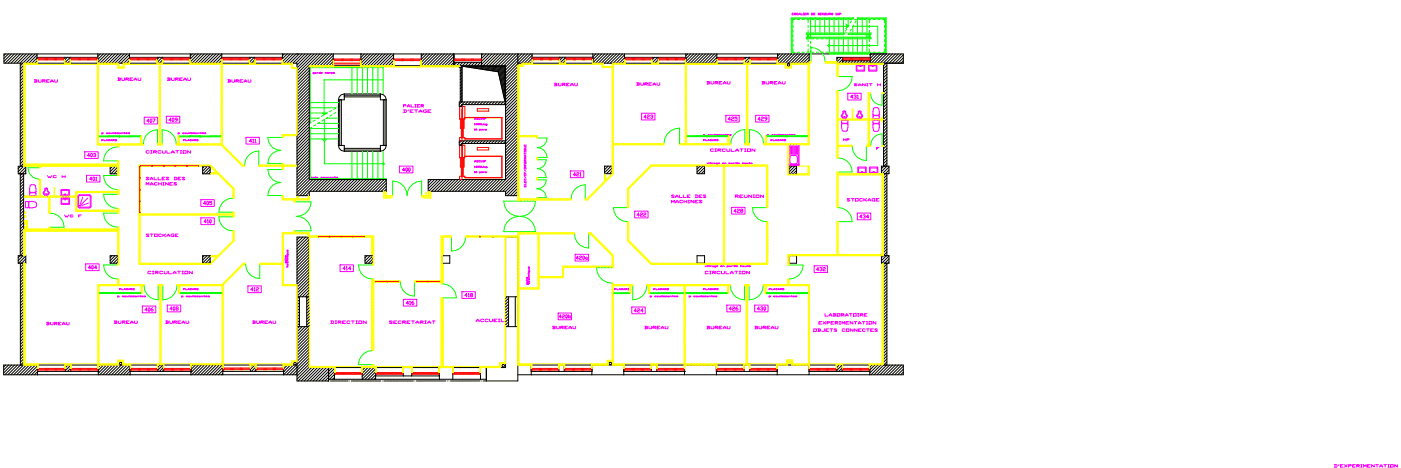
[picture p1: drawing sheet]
<svg xmlns="http://www.w3.org/2000/svg" width="297mm" height="99mm" viewBox="0 0 297 99" stroke-linecap="round" stroke-linejoin="round" font-family="sans-serif">
<g fill="none" stroke="#000" stroke-width=".21">
<path d="M1.2 11.4l-.4 .4M1.8 11.4l-1 1M2.4 11.4l-1.6 1.6M3 11.4l-1.9 2M3.7 11.4l-2 2M4.3 13.4v21.9M4.3 11.4l-2 2M4.9 11.4l-1.9 2M5 13.4v21.9l-1.1 1.1M5 13.9l-.7 .7M5 14.5l-.7 .7M5 15.1l-.7 .7"/>
<path d="M5 15.8l-.7 .7M5 16.4l-.7 .7M5 17l-.7 .7M5 17.7l-.7 .7M5 18.3l-.7 .7M5 18.9l-.7 .7M5 19.5l-.7 .7M5.6 11.4l-2 2M6.2 11.4l-2 2M6.8 11.4l-2.5 2.6M7.4 11.4l-1.9 2M7.8 12.2h12.9"/>
<path d="M7.8 11.4v2M7.8 11.7l-1.7 1.7M7.8 12.3l-1.1 1.1M7.8 12.9l-.4 .5M13.7 12.2v1.2M14.3 12.2l-.6 .5M14.9 12.2v1.2M14.9 12.2l-1.2 1.1M14.9 12.8l-.6 .6M20.7 11.4v2M21.3 11.4l-.6 .6M21.9 11.4l-1.2 1.2"/>
<path d="M22.5 11.4l-1.8 1.9M23.2 11.4l-2 2M23.8 11.4l-2 2M24.4 11.4l-1.9 2M25.1 11.4l-2 2M25.7 11.4l-2 2M26.3 11.4l-1.9 2M26.9 11.4l-1.9 2M27.5 11.4v2M27.5 12.2h12.8M27.5 11.6l-1.9 1.8M27.5 12.2l-1.3 1.2"/>
<path d="M27.5 12.8l-.6 .6M33.3 12.2v1.2M33.8 12.2l-.5 .4M34.4 12.2l-1.1 1M34.5 12.2v1.2M34.5 12.7l-.7 .7M34.5 13.4h-.1M40.3 11.4v2M40.8 11.4l-.5 .5M41.4 11.4l-1.1 1.1M42 11.4l-1.7 1.7M42.7 11.4l-2 2"/>
<path d="M43.3 11.4l-2 2M43.9 11.4l-1.9 2M44.6 11.4l-2 2M45.2 11.4l-2 2M45.8 11.4l-1.9 2M46.4 11.4l-1.9 2M47 11.4v2M47 11.5l-1.9 1.9M47 12.8l-.6 .6M52.9 12.2v1.2M53.3 12.2l-.4 .3M53.9 12.2l-1 1"/>
<path d="M54 12.2v1.2M54 12.7l-.7 .7M54 13.3l-.1 .1M59.9 12.2h-12.9l-1.3 1.2M59.9 11.4v2M60.3 11.4l-.4 .4M60.9 11.4l-1 1.1M61.5 11.4l-1.6 1.7M62.2 11.4l-2 2M62.8 11.4l-2 2M63 11.4h.1M63.4 11.4l-1.9 2"/>
<path d="M64.1 11.4l-2 2M64.7 11.4l-2 2M65.3 11.4l-2.3 2.4M65.6 14.3l-2.6 2.6M65.6 15l-2.6 2.6M65.6 16.2l-2.6 2.6M65.6 17.5l-2.6 2.6M65.6 18.1l-2.6 2.6M65.6 19.4l-2.6 2.6M65.6 20l-2.6 2.6M65.6 15.6l-2.6 2.6M65.6 16.8l-2.6 2.6"/>
<path d="M65.6 18.7l-2.6 2.6M65.9 11.4l-2.9 3M66.6 11.4l-3.6 3.6M67.2 11.4l-4.2 4.3M67.8 11.4l-4.8 4.9M68.5 11.4l-2.5 2.5M69.1 11.4l-2.5 2.5M69.7 11.4l-2.5 2.5M70.3 11.4l-2.5 2.5M70.7 11.4v2.5M70.7 12.4l-1.6 1.5M70.7 13l-1 .9"/>
<path d="M70.7 11.8l-2.2 2.1M70.7 13.6l-.3 .3M73 19.9l-.6 .2-.5 .5-.1 .6M73 19.9v1.3h-1.2M73 19.9h7.6M76.5 11.4v2.5M76.6 11.4l-.1 .1M77.3 11.4l-.8 .8M77.9 11.4l-1.4 1.4M78.5 11.4l-2 2M79.1 11.4l-2.4 2.5M79.8 11.4l-2.5 2.5"/>
<path d="M80.4 11.4l-2.5 2.5M80.6 19.9l.7 .2 .4 .5 .2 .6M80.6 19.9v1.3h1.3M81 11.4l-2.5 2.5M81.7 11.4l-2.5 2.5M82.3 11.4l-2.5 2.5M82.9 11.4l-2.5 2.5M83.4 11.4v2.5M83.4 11.5l-2.3 2.4M83.4 12.2l-1.7 1.7M83.4 12.8l-1.1 1.1M83.4 13.4l-.5 .5"/>
<path d="M89.3 11.4v2.5M89.8 11.4l-.5 .6M90.5 11.4l-1.2 1.2M91.1 11.4l-1.8 1.8M91.7 11.4l-2.4 2.5M92.4 11.4l-2.5 2.5M93 11.4l-2.5 2.5M93.6 11.4l-2.5 2.5M94.2 11.4l-2.5 2.5M94.9 11.4l-2.5 2.5M95.5 11.4l-2.5 2.5M96.1 11.4l-2.5 2.5"/>
<path d="M96.2 11.4v2.5M96.2 12l-1.9 1.9M96.2 12.6l-1.3 1.3M96.9 13.2l-.8 .7M97.4 13.9v.4h.5M97.5 13.2l-.7 .7M97.6 14.3v7.3M97.9 13.9v7.7M97.9 17.2l-.3 .3M97.9 15.9l-.3 .4M97.9 14l-.3 .4M97.9 14.7l-.3 .3"/>
<path d="M97.9 15.3l-.3 .3M97.9 16.5l-.3 .4M97.9 17.8l-.3 .4M97.9 18.4l-.3 .4M97.9 19.1l-.3 .3M97.9 19.7l-.3 .3M98.1 14.1h9v7.4l-1.5-6.3zM98.1 13.2l-.7 .8M98.3 14.1h.1M98.5 14.1h.1M98.7 13.2l-.7 .7M98.8 14.1l-.1 .1"/>
<path d="M99 14.1l-.1 .1M99.3 14.1l-.2 .1M99.4 13.2l-.7 .7M99.5 14.1l-.1 .2M99.8 14.1l-.2 .2M100 13.2l-.7 .7M100.1 14.1l-.3 .2M100.3 14.1l-.3 .3M100.6 14.1l-.4 .3M100.6 13.2l-.7 .7M100.8 14.1l-.4 .3M101.1 14.1l-.4 .4"/>
<path d="M101.3 13.2l-.7 .7M101.3 14.1l-.4 .4M101.6 14.1l-.5 .4M101.8 14.1l-.5 .5M101.9 13.2l-.7 .7M102.1 14.1l-.6 .5M102.1 11.4v2.5M102.1 13.2h-5.9l-.7 .7M102.3 14.1l-.6 .5M102.4 11.4l-.3 .4M102.6 14.1l-.6 .6M102.8 14.1l-.6 .6"/>
<path d="M103 11.4l-.9 1M103.1 14.1l-.7 .6M103.3 14.1l-.7 .7M103.6 14.1l-.8 .7M103.7 11.4l-1.6 1.6M103.8 14.1l-.7 .7M104.1 14.1l-.8 .8M104.3 11.4l-2.5 2.5M104.3 14.1l-.8 .8M104.6 14.1l-.9 .8M104.8 14.1l-.9 .9M104.9 11.4l-2.5 2.5"/>
<path d="M105.1 14.1l-1 .9M105.3 14.1l-.9 .9M105.6 11.4l-2.5 2.5M105.6 14.1l-1 1M105.8 14.1l-1 1M106.1 14.1l-1.1 1M106.2 11.4l-2.5 2.5M106.3 14.1l-1.1 1.1M106.6 14.1l-1.2 1.1M106.8 11.4l-2.5 2.5M106.8 14.1l-1.2 1.2M107.1 19.9l-.3 .3"/>
<path d="M107.1 19.6l-.4 .4M107.1 19.4l-.4 .4M107.1 19.1l-.5 .5M107.1 18.9l-.5 .5M107.1 18.6l-.6 .6M107.1 18.4l-.6 .6M107.1 18.1l-.7 .7M107.1 17.9l-.7 .6M107.1 17.6l-.8 .7M107.1 17.4l-.8 .7M107.1 17.1l-.9 .8M107.1 16.9l-.9 .8"/>
<path d="M107.1 16.6l-.9 .9M107.1 16.4l-1 .9M107.1 16.1l-1 1M107.1 15.9l-1.1 1M107.1 15.6l-1.1 1.1M107.1 15.4l-1.2 1.1M107.1 15.1l-1.2 1.2M107.1 14.9l-1.3 1.2M107.1 14.6l-1.3 1.3M107.1 14.4l-1.4 1.3M107.1 14.1l-1.4 1.4M107.4 11.4l-2.4 2.5"/>
<path d="M108.1 11.4l-2.5 2.5M108.7 11.4l-2.5 2.5M109.3 11.4l-2.5 2.5M109.8 11.4v30.1h-2.6v-.9h-16.4v-2.5h16.4v-24.2h-41.6v24.2h16.3v2.5h-16.3v.9h-2.6v-28.1h-62.2v-2h190.7v2h-14.1v-1.2h7.1M109.8 17.9l-2.6 2.6M109.8 15.4l-2.6 2.6M109.8 14.1l-2.6 2.6M109.8 13.4h61.8v-2l-2 2M109.8 13.5l-2.6 2.6M109.8 16l-2.6 2.6M109.8 14.8l-2.6 2.6M109.8 16.7l-2.6 2.5"/>
<path d="M109.8 17.3l-2.6 2.6M109.8 18.5l-2.6 2.6M109.8 19.2l-3 3M109.8 19.8l-2.6 2.6M110 11.4l-2.8 2.8M110.6 11.4l-3.4 3.4M111.2 11.4l-4 4.1M111.8 11.4l-1.9 2M112.5 11.4l-2 2M112.8 12.4l-1 1M112.8 12.1h12.9M112.8 11.4v2"/>
<path d="M112.8 11.7l-1.7 1.7M112.8 13l-.4 .4M118.7 12.1v1.3l1.1-1.1M119.3 12.1l-.6 .7M119.8 12.1v1.3M119.8 12.9l-.5 .5M125.7 11.4v2M126.3 11.4l-.6 .7M126.9 11.4l-1.2 1.3M127.6 11.4l-1.9 1.9M128.2 11.4l-2 2M128.8 11.4l-1.9 2"/>
<path d="M129.5 11.4l-2 2M130.1 11.4l-2 2M130.7 11.4l-1.9 2M131.3 11.4l-1.9 2M132 11.4l-2 2M132.4 12.2h13M132.4 11.4v2M132.4 11.6l-1.8 1.8M132.4 12.3l-1.1 1.1M132.4 12.9l-.5 .5M138.3 12.2v1.2M138.8 12.2l-.5 .5"/>
<path d="M139.4 12.2l-1.1 1.1M139.5 12.2v1.2M139.5 12.7l-.7 .7M139.5 13.3v.1M145.4 11.4v2M145.8 11.4l-.4 .5M146.4 11.4l-1 1.1M147.1 11.4l-1.7 1.7M147.7 11.4l-2 2M148.3 11.4l-1.9 2M149 11.4l-2 2M149.6 11.4l-2 2"/>
<path d="M150.2 11.4l-1.9 2M150.8 11.4l-1.9 2M151.5 11.4l-2 2M152 11.4v2M152 11.6l-1.9 1.8M152 12.8l-.6 .6M157.9 12.2v1.2M158.3 12.2l-.4 .4M158.9 12.2l-1 1M159 12.2v1.2M159 12.7l-.7 .7M159 13.4h-.1"/>
<path d="M164.9 11.4v2M164.9 12.2h-12.9l-1.2 1.2M165.3 11.4l-.4 .5M165.9 11.4l-1 1.1M166.6 11.4l-1.7 1.7M167.2 11.4l-2 2M167.8 11.4l-1.9 2M168.5 11.4l-2 2M169.1 11.4l-2 2M169.7 11.4l-1.9 2M170.3 11.4l-1.9 2M171 11.4l-2 2"/>
<path d="M171.6 12.1l-1.3 1.3M171.6 12.7l-.7 .7M171.6 13.4h-.1M177.8 12.2l-.4 .3M178.4 12.2l-1 1M178.6 12.9h5.9M178.6 12.2v1.2M178.6 12.6l-.8 .8M179 12.9l-.6 .5M179.6 12.9l-.5 .5M180.2 12.9l-.5 .5M180.9 12.9l-.6 .5"/>
<path d="M181.5 12.9l-.5 .5M182.1 12.9l-.5 .5M182.7 12.9l-.5 .5M183.4 12.9l-.6 .5M184 12.9l-.5 .5M184.5 11.4v2M184.8 11.4l-.3 .3M185.4 11.4l-.9 1M186.1 11.4l-2 2M186.7 11.4l-2 2M187.3 11.4l-1.9 2M187.3 13.4v21.8"/>
<path d="M187.9 11.4l-1.9 2M188 13.4v21.8l-1.1 1.2M188 13.9l-.7 .7M188 14.5l-.7 .7M188 15.1l-.7 .7M188 15.8l-.7 .7M188 16.4l-.7 .7M188 17.6l-.7 .8M188 17l-.7 .7M188 18.3l-.7 .7M188 18.9l-.7 .7M188 19.5l-.7 .7"/>
<path d="M188.6 11.4l-2 2M189.2 11.4l-1.9 2M189.8 11.4l-2.5 2.6M190.5 11.4l-2 2M191.1 11.4l-2 2M191.5 11.6l-1.7 1.8M191.5 12.3l-1.1 1.1M191.5 12.9l-.5 .5M3.9 35.3h1.6v1.6h-1.6zM4.3 36.9v17.3M5 36.9v17.3M5 20.2l-.7 .7"/>
<path d="M5 20.8l-.7 .7M5 21.4l-.7 .7M5 22.1l-.7 .7M5 22.7l-.7 .7M5 23.3l-.7 .7M5 23.9l-.7 .8M5 24.6l-.7 .7M5 25.2l-.7 .7M5 25.8l-.7 .7M5 26.5l-.7 .7M5 27.1l-.7 .7M5 27.7l-.7 .7"/>
<path d="M5 28.3l-.7 .8M5 29l-.7 .7M5 29.6l-.7 .7M5 30.2l-.7 .7M5 30.9l-.7 .7M5 31.5l-.7 .7M5 32.1l-.7 .7M5 32.7l-.7 .8M5 33.4l-.7 .7M5 34l-.7 .7M5 34.6l-1.1 1.2M5 37.1l-.7 .8"/>
<path d="M5 37.8l-.7 .7M5 38.4l-.7 .7M5 39l-.7 .7M5 39.7l-.7 .7M5.5 35.4l-1.5 1.5M5.5 36.1l-1.2 1.1M5.5 36.7l-.2 .2M23.4 35.3h1.6v1.6h-1.6zM23.9 35.3l-.5 .5M24.5 35.3l-1.1 1.1M25 35.4l-1.5 1.5M25 36.1l-.8 .8"/>
<path d="M25 36.7l-.2 .2M43 35.3h1.6v1.6h-1.6zM43.4 35.3l-.4 .4M44 35.3l-1 1M44.6 35.3l-1.6 1.6M44.6 36l-.9 .9M44.6 36.6l-.3 .3M65.6 22.5l-2.6 2.6M65.6 23.1l-2.6 2.6M65.6 23.8l-2.6 2.6M65.6 24.4l-2.6 2.6M65.6 25l-2.6 2.6"/>
<path d="M65.6 25.7l-2.6 2.6M65.6 26.3l-2.6 2.6M65.6 26.9l-2.6 2.6M65.6 27.5l-2.6 2.6M65.6 28.2l-2.6 2.6M65.6 28.8l-2.6 2.6M65.6 29.4l-2.6 2.6M65.6 30.1l-2.6 2.6M65.6 30.7l-2.6 2.6M65.6 36.3l-2.6 2.6M65.6 37l-2.6 2.6M65.6 37.6l-2.6 2.6"/>
<path d="M65.6 20.6l-2.6 2.6M65.6 21.3l-2.6 2.5M65.6 33.8l-2.6 2.6M65.6 34.5l-2.6 2.6M65.6 35.1l-2.6 2.6M65.6 35.7l-2.6 2.6M65.6 21.9l-2.6 2.6M65.6 31.3l-2.6 2.6M65.6 31.9l-2.6 2.6M65.6 32.6l-2.6 2.6M65.6 33.2l-2.6 2.6M65.7 38.1l-2.7 2.7"/>
<path d="M66.3 38.1l-3.3 3.4M67 38.1l-3.5 3.4M67.6 38.1l-3.4 3.4M68.2 38.1l-2.5 2.5M68.8 38.1l-2.4 2.5M69.5 38.1l-2.5 2.5M70.1 38.1l-2.5 2.5M70.7 38.1l-2.5 2.5M71.4 38.1l-2.5 2.5M71.8 30.9l.1 .6 .5 .4 .6 .2M71.8 30.9h1.2v1.2M71.8 21.2v9.7"/>
<path d="M72 38.1l-2.5 2.5M72 21.2v9.7M72.4 21.2v9.7M72.6 38.1l-2.5 2.5M73 32.1h7.6M73 31.8h7.6M73 31.5h7.6M73 20.2h7.6M73 20.6h7.6M73.3 38.1l-2.5 2.5M73.9 38.1l-2.5 2.5M74.5 38.1l-2.5 2.5"/>
<path d="M75.1 38.1l-2.5 2.5M75.8 38.1l-2.5 2.5M76.4 38.1l-2.5 2.5M77 38.1l-2.5 2.5M77.7 38.1l-2.5 2.5M78.3 38.1l-2.5 2.5M78.9 38.1l-2.5 2.5M79.5 38.1l-2.4 2.5M80.2 38.1l-2.5 2.5M80.8 38.1l-2.5 2.5M81.3 21.2v9.7M81.4 38.1l-2.5 2.5"/>
<path d="M81.6 21.2v9.7M81.9 30.9l-.2 .6-.4 .4-.7 .2M81.9 30.9h-1.3v1.2M81.9 21.2v9.7M81.9 39.5l-1.1 1.1M81.9 38.3l-2.3 2.3M81.9 38.9l-1.7 1.7M90.9 38.1l-.1 .1M91.5 38.1l-.7 .7M92.1 38.1l-1.3 1.3M92.7 38.1l-1.9 2M93.4 38.1l-2.5 2.5"/>
<path d="M94 38.1l-2.5 2.5M94.6 38.1l-2.5 2.5M95.3 38.1l-2.5 2.5M95.9 38.1l-2.5 2.5M96.5 38.1l-2.5 2.5M97.2 38.1l-2.5 2.5M97.8 38.1l-2.5 2.5M97.8 29.9l-.4 .4M97.9 20.9l-.3 .4M97.9 20.3l-.3 .4M97.9 21.6l-.5 .5M98.4 38.1l-2.5 2.5"/>
<path d="M98.4 29.9l-.9 .9M98.5 21.6l-.9 1M99 38.1l-2.5 2.5M99.1 29.9l-.6 .5M99.2 21.6l-.6 .6M99.7 38.1l-2.5 2.5M99.7 29.9l-.6 .5M99.8 21.6l-.6 .6M100.3 38.1l-2.5 2.5M100.3 29.9l-.5 .5M100.4 21.6l-.6 .6M100.9 38.1l-2.5 2.5"/>
<path d="M101 29.9l-.6 .5M101 21.6l-.5 .6M101.6 38.1l-2.5 2.5M101.6 29.9l-.6 .5M101.7 21.6l-.6 .6M102.2 38.1l-2.5 2.5M102.2 29.9l-.5 .5M102.3 21.6l-.6 .6M102.8 38.1l-2.5 2.5M102.9 29.9l-.6 .5M102.9 21.6l-.5 .6M103.4 38.1l-2.4 2.5"/>
<path d="M103.5 29.9l-.6 .5M103.6 21.6l-.6 .6M104.1 38.1l-2.5 2.5M104.1 29.9l-.6 .5M104.2 21.6l-.6 .6M104.7 38.1l-2.5 2.5M104.7 29.9l-.5 .5M104.8 21.6l-.6 .6M105.3 38.1l-2.5 2.5M105.4 29.9l-.6 .5M105.4 21.6l-.5 .6M106 38.1l-2.5 2.5"/>
<path d="M106 29.9l-.6 .5M106.1 21.6l-.6 .6M106.6 38.1l-2.5 2.5M106.6 29.9l-.5 .5M106.7 21.6l-.6 .6M107.1 21.4h-.1M107.1 21.1l-.1 .1M107.1 20.9l-.2 .1M107.1 20.6l-.2 .2M107.1 20.4l-.3 .2M107.1 20.1l-.3 .3M107.2 21.6h-9.8v1h.5v-.4h9.3"/>
<path d="M107.2 29.9h-9.8v.9h.5v-.4h9.3M109.8 20.4l-2.6 2.6M109.8 21.1l-2.6 2.6M109.8 21.7l-2.6 2.6M109.8 22.3l-2.6 2.6M109.8 22.9l-2.6 2.6M109.8 23.6l-2.6 2.6M109.8 24.2l-2.6 2.6M109.8 24.8l-2.6 2.6M109.8 25.5l-2.6 2.6M109.8 26.1l-2.6 2.6M109.8 26.7l-2.6 2.6"/>
<path d="M109.8 27.3l-3.1 3.1M109.8 28l-2.6 2.6M109.8 28.6l-2.6 2.6M109.8 29.2l-2.6 2.6M109.8 29.9l-2.6 2.6M109.8 31.1l-2.6 2.6M109.8 31.7l-2.6 2.6M109.8 32.4l-2.6 2.6M109.8 33l-2.6 2.6M109.8 33.6l-2.6 2.6M109.8 30.5l-2.6 2.6M109.8 34.3l-2.6 2.6"/>
<path d="M109.8 34.9l-2.6 2.6M109.8 35.5l-5.1 5.1M109.8 36.1l-4.4 4.5M109.8 36.8l-3.8 3.8M109.8 37.4l-3.2 3.2M109.8 38l-2.6 2.6M109.8 38.7l-2.6 2.6M109.8 39.3l-2.2 2.2M109.8 39.9l-1.6 1.6M128.2 35.2h1.6v1.6h-1.6zM128.3 35.2l-.1 .2M128.9 35.2l-.7 .8"/>
<path d="M129.6 35.2l-1.4 1.4M129.8 35.6l-1.2 1.2M129.8 36.3l-.6 .5M147.8 35.2h1.6v1.6h-1.6zM147.8 35.2v.1M148.4 35.2l-.6 .7M149.1 35.2l-1.3 1.3M149.4 35.5l-1.3 1.3M149.4 36.2l-.7 .6M149.4 36.8h-.1M167.3 35.2h1.6v1.6h-1.6zM167.3 35.2v.1"/>
<path d="M167.9 35.2l-.6 .7M168.6 35.2l-1.3 1.3M168.9 35.5l-1.3 1.3M168.9 36.2l-.7 .6M168.9 36.8h-.1M186.9 35.2h1.6v1.6h-1.6zM187.3 36.8v17.4l.7-.7M188 36.8v17.4M188 20.2l-.7 .7M188 20.8l-.7 .7M188 21.4l-.7 .7M188 22l-.7 .8"/>
<path d="M188 22.7l-.7 .7M188 23.3l-.7 .7M188 23.9l-.7 .7M188 24.6l-.7 .7M188 25.2l-.7 .7M188 25.8l-.7 .7M188 26.4l-.7 .8M188 27.1l-.7 .7M188 27.7l-.7 .7M188 28.3l-.7 .7M188 29l-.7 .7M188 29.6l-.7 .7"/>
<path d="M188 30.2l-.7 .7M188 30.9l-.7 .7M188 31.5l-.7 .7M188 32.1l-.7 .7M188 32.7l-.7 .8M188 33.4l-.7 .7M188 34l-.7 .7M188 34.6l-1.1 1.2M188 37.1l-.7 .7M188 37.8l-.7 .7M188 38.4l-.7 .7M188 39l-.7 .7"/>
<path d="M188 39.7l-.7 .7M188.5 35.4l-1.4 1.4M188.5 36.1l-1.2 1.1M188.5 36.7l-.2 .1M3.9 54.2h1.6v1.6h-1.6zM4.3 55.8v21.6M5 40.3l-.7 .7M5 40.9l-.7 .7M5 41.6l-.7 .7M5 42.2l-.7 .7M5 42.8l-.7 .7M5 43.4l-.7 .8"/>
<path d="M5 44.1l-.7 .7M5 44.7l-.7 .7M5 45.3l-.7 .7M5 46l-.7 .7M5 46.6l-.7 .7M5 47.2l-.7 .7M5 47.8l-.7 .8M5 48.5l-.7 .7M5 49.1l-.7 .7M5 49.7l-.7 .7M5 50.4l-.7 .7M5 51l-.7 .7"/>
<path d="M5 51.6l-.7 .7M5 52.2l-.7 .8M5 52.9l-.7 .7M5 53.5l-1.1 1.1M5 54.1l-1.1 1.2M5 55.8v21.6M5 56l-.7 .7M5 56.6l-.7 .7M5 57.3l-.7 .7M5 57.9l-.7 .7M5 58.5l-.7 .7M5 59.1l-.7 .8"/>
<path d="M5 59.8l-.7 .7M5.5 54.9l-1.2 1.2M5.5 54.3l-1.6 1.5M5.5 55.6l-.3 .2M23.4 54.2h1.6v1.6h-1.6zM23.8 54.2l-.4 .5M24.4 54.2l-1 1.1M25 54.3l-1.6 1.5M25 54.9l-.9 .9M25 55.6l-.3 .2M43 54.2h1.6v1.6h-1.6zM43.3 54.2l-.3 .4"/>
<path d="M43.9 54.2l-.9 1M44.5 54.2l-1.5 1.6M44.6 54.8l-1 1M44.6 55.5l-.4 .3M63.6 50.3l-.6 .6M64.2 50.3l-1.2 1.2M64.8 50.3l-1.8 1.9M65.5 50.3l-2.5 2.5M65.6 59.6l-2.6 2.6M65.6 58.4l-2.6 2.6M65.6 55.8l-2.6 2.6M65.6 54.6l-2.6 2.6"/>
<path d="M65.6 53.3l-2.6 2.6M65.6 40.7l-.8 .8M65.6 41.4l-.2 .1M65.6 50.8l-2.6 2.6M65.6 52.1l-2.6 2.6M65.6 52.7l-2.6 2.6M65.6 51.4l-2.6 2.6M65.6 55.2l-2.6 2.6M65.6 56.5l-2.6 2.6M65.6 57.7l-2.6 2.6M65.6 59l-2.6 2.6M65.6 54l-2.6 2.6"/>
<path d="M65.6 57.1l-2.6 2.6M77.4 54.2h1.6v1.6h-1.6zM77.9 54.2l-.5 .5M78.5 54.2l-1.1 1.1M79 54.4l-1.5 1.4M79 55l-.9 .8M79 55.6l-.2 .2M81.9 40.1l-.4 .5M93.8 54.2h1.6v1.6h-1.6zM109.8 41.2l-.3 .3M109.8 40.5l-1 1M147.8 54.2h1.6v1.6h-1.6z"/>
<path d="M167.3 54.2h1.6v1.6h-1.6zM186.9 54.2h1.6v1.6h-1.6zM187.3 54.2l-.4 .5M187.3 55.8v21.6M188 55.8v21.6M188 40.3l-.7 .7M188 40.9l-.7 .7M188 41.5l-.7 .8M188 42.2l-.7 .7M188 42.8l-.7 .7M188 43.4l-.7 .7M188 44.1l-.7 .7"/>
<path d="M188 44.7l-.7 .7M188 45.3l-.7 .7M188 45.9l-.7 .8M188 46.6l-.7 .7M188 47.2l-.7 .7M188 47.8l-.7 .7M188 48.5l-.7 .7M188 49.1l-.7 .7M188 49.7l-.7 .7M188 50.3l-.7 .8M188 51l-.7 .7M188 51.6l-.7 .7"/>
<path d="M188 52.2l-.7 .7M188 52.9l-.7 .7M188 54.1l-1.1 1.2M188 56l-.7 .7M188 56.6l-.7 .7M188 57.3l-.7 .7M188 57.9l-.7 .7M188 58.5l-.7 .7M188 59.2l-.7 .7M188 59.8l-.7 .7M188.5 54.3l-1.6 1.5M188.5 54.9l-1.2 1.2"/>
<path d="M188.5 55.6l-.3 .2M1.2 77.4l-.4 .5M1.8 77.4l-1 1.1M2.5 77.4l-1.7 1.7M3.1 77.4l-2.1 2.1M3.7 77.4l-2 2.1M5 60.4l-.7 .7M5 61l-.7 .7M5 61.7l-.7 .7M5 62.3l-.7 .7M5 62.9l-.7 .7M5 63.5l-.7 .8"/>
<path d="M5 64.2l-.7 .7M5 64.8l-.7 .7M5 65.4l-.7 .7M5 66.1l-.7 .7M5 66.7l-.7 .7M5 67.3l-.7 .7M5 67.9l-.7 .8M5 68.6l-.7 .7M5 69.2l-.7 .7M5 69.8l-.7 .7M5 70.5l-.7 .7M5 71.1l-.7 .7"/>
<path d="M5 71.7l-.7 .7M5 72.4l-.7 .7M5 73l-.7 .7M5 74.9l-.7 .7M5 73.6l-.7 .7M5 74.2l-.7 .8M5 75.5l-.7 .7M5 76.1l-.7 .7M5 76.8l-2.7 2.7M5 77.4l-2.1 2.1M5.6 77.4l-2.1 2.1M6.2 77.4l-2 2.1"/>
<path d="M6.9 77.4l-2.1 2.1M7.5 77.4l-2.1 2.1M8 78.8h.1M8 77.4h.1M8 78.8h12.8M8 77.4v2.1M8 77.6l-1.9 1.9M8 78.2l-1.3 1.3M8 78.9l-.7 .6M8 79.5h-.1M13.8 77.4v1.4M14.4 77.4l-.6 .6"/>
<path d="M15 77.4v1.4M15 78.1l-.7 .7M15 77.5l-1.2 1.1M20.8 78.8h.1M20.8 77.4h.1M20.8 77.4v2.1M21.3 77.4l-.5 .5M22 77.4l-1.2 1.1M22.6 77.4l-1.8 1.8M23.2 77.4l-2.1 2.1M23.8 77.4l-2 2.1M24.5 77.4l-2.1 2.1"/>
<path d="M25.1 77.4l-2.1 2.1M25.5 79.5l2.1-2.1v2.1M25.7 77.4l-2 2.1M26.4 77.4l-2.1 2.1M27 77.4l-2.1 2.1M27.6 78.8h.1M27.6 78.8h12.9M27.6 78.1l-1.4 1.4M27.6 79.3l-.2 .2M27.6 78.7l-.8 .8M33.5 77.4v1.4M33.9 77.4l-.4 .5"/>
<path d="M34.5 77.4l-1 1.1M34.6 78l-.8 .8M34.6 77.4v1.4M34.6 78.6l-.2 .2M40.5 78.8h.1M40.5 77.4v2.1M40.8 77.4l-.3 .4M41.4 77.4l-.9 1M42.1 77.4l-1.6 1.6M42.7 77.4l-2.1 2.1M43.3 77.4l-2 2.1M44 77.4l-2.1 2.1"/>
<path d="M44.6 77.4l-2.1 2.1M45.2 77.4l-2 2.1M45.9 77.4l-2.1 2.1M46.5 77.4l-2.1 2.1M47.1 77.4l-2.1 2.1M47.2 78.8h.1M47.2 77.9l-1.5 1.6M47.2 78.8h12.9M47.2 77.4v2.1M47.2 78.6l-.9 .9M47.2 79.2l-.3 .3M53.1 77.4v1.4"/>
<path d="M53.4 77.4l-.3 .3M54 77.4l-.9 1M54.3 77.4v1.4M54.3 77.8l-1 1M54.3 78.5l-.4 .3M60.1 78.8h.1M60.1 77.4h.1M60.1 77.4v2.1M60.3 77.4l-.2 .2M60.9 77.4l-.8 .9M61.6 77.4l-1.5 1.5M62.2 77.4l-2.1 2.1"/>
<path d="M62.8 77.4l-2 2.1M63 78h.1M63 77.4h-62.2v2.1h62.2M63 63h2.6v-12.7h-2.6v30.5h6.7M63 69.3h2.6v8.7h41.6v-27.7h2.6v30.5h-6.8M63.5 63l-.5 .5M63.5 64.2l-.5 .5M63.5 63v6.3M63.5 63.6l-.5 .5M63.5 65.5l-.5 .5M63.5 66.1l-.5 .5M63.5 66.7l-.5 .5"/>
<path d="M63.5 68l-.5 .5M63.5 68.6l-.5 .5M63.5 69.2l-.5 .6M63.5 64.8l-.5 .6M63.5 67.3l-.5 .6M64.1 69.3l-1.1 1.1M64.7 69.3l-1.7 1.7M65 63v6.3M65.6 62.1l-.9 .9M65.6 60.9l-2.1 2.1M65.6 61.5l-1.5 1.5M65.6 62.8l-.6 .5"/>
<path d="M65.6 63.4l-.6 .5M65.6 64l-.6 .6M65.6 65.9l-.6 .5M65.6 66.5l-.6 .6M65.6 67.8l-.6 .5M65.6 69l-2.6 2.6M65.6 69.7l-2.6 2.6M65.6 70.3l-2.6 2.6M65.6 70.9l-2.6 2.6M65.6 72.2l-2.6 2.6M65.6 72.8l-2.6 2.6M65.6 73.5l-2.6 2.5"/>
<path d="M65.6 74.1l-2.6 2.6M65.6 74.7l-2.6 2.6M65.6 75.3l-4.2 4.2M65.6 76l-3.6 3.5M65.6 77.2l-2.6 2.6M65.6 77.9l-2.6 2.6M65.6 60.2l-2.6 2.6M65.6 68.4l-.6 .6M65.6 71.6l-2.6 2.6M65.6 76.6l-2.9 2.9M65.6 64.6l-.6 .6M65.6 65.3l-.6 .5"/>
<path d="M65.6 67.2l-.6 .5M66.1 78l-2.9 2.8M66.7 78l-2.8 2.8M67.3 78l-2.8 2.8M68 78l-2.9 2.8M68.6 78l-2.9 2.8M69.2 78l-2.8 2.8M69.7 78v2.8M69.8 78l-2.8 2.8M70.5 78l-2.9 2.8M70.9 78v2.5M70.9 78.2l-2.6 2.6"/>
<path d="M70.9 78.8l-2 2M70.9 79.4l-1 1.1M76.8 78v2.5l2.5-2.5M77.4 78l-.6 .6M78 78l-1.2 1.2M78.7 78l-1.9 1.8M79.6 78h.1M79.6 78v2.5M79.6 79.8h13.6M79.6 78.9l-1.6 1.6M79.6 79.5l-.9 1M79.6 78.2l-2.2 2.3"/>
<path d="M85.5 78v1.8M87.3 78v1.8M93.2 78h.1M93.2 78v2.5M96 78v2.5M101.9 78v2.5M103.1 78v2.8M107.2 69.3h2.6M107.2 63h2.6M107.5 63l-.3 .3M107.8 68.9l-.3 .4M107.8 63v6.3"/>
<path d="M107.8 63.3l-.6 .6M107.8 63.9l-.6 .6M107.8 64.5l-.6 .7M107.8 65.1l-.6 .7M107.8 65.8l-.6 .6M107.8 66.4l-.6 .6M107.8 67l-.6 .7M107.8 67.7l-.6 .6M107.8 68.3l-.6 .6M109.3 63v6.3M109.8 77.4h81.7v2.1h-46.4v-2.1M109.8 79.5h35.2"/>
<path d="M112.6 77.4h.1M112.6 78.8h12.9M112.6 77.4v2.1M118.5 77.4v1.4M119.6 77.4v1.4M125.5 77.4h.1M125.5 77.4v2.1M132.3 78.8h.1M132.3 78.8h12.8M132.3 77.4v2.1M138.1 77.4v1.4M139.3 77.4v1.4"/>
<path d="M145.1 78.8h.1M151.9 78.8h.1M151.9 78.8h12.9M151.9 77.4v2.1M157.8 77.4v1.4M158.5 77.2h.5M158.9 77.4v1.4M164.8 77.4v2.1M171.5 78.8h12.9M171.5 77.4v2.1M177.4 77.4v1.4M177.4 78.6l1.1-1.2v1.4"/>
<path d="M177.9 77.4l-.5 .6M178.5 78.1l-.7 .7M178.5 78.7v.1M184.4 77.4v2.1M184.8 77.4l-.4 .5M185.5 77.4l-1.1 1.1M186.1 77.4l-1.7 1.7M186.7 77.4l-2 2.1M187.9 77.5l-2 2M188 60.4l-.7 .7M188 61l-.7 .8M188 61.7l-.7 .7"/>
<path d="M188 62.3l-.7 .7M188 62.9l-.7 .7M188 63.6l-.7 .7M188 64.2l-.7 .7M188 64.8l-.7 .7M188 65.4l-.7 .8M188 66.1l-.7 .7M188 66.7l-.7 .7M188 67.3l-.7 .7M188 68l-.7 .7M188 68.6l-.7 .7M188 69.2l-.7 .7"/>
<path d="M188 69.8l-.7 .8M188 70.5l-.7 .7M188 71.1l-.7 .7M188 71.7l-.7 .7M188 72.4l-.7 .7M188 73l-.7 .7M188 73.6l-.7 .7M188 74.2l-.7 .8M188 74.9l-.7 .7M188 75.5l-.7 .7M188 76.1l-.7 .7M188 76.8l-2.7 2.7"/>
<path d="M188 77.4h.1M188.6 77.4l-2 2.1M189.2 77.4l-2 2.1M189.9 77.4l-2.1 2.1M190.5 77.4l-2.1 2.1M191.1 77.4l-2 2.1M191.5 77.7l-1.8 1.8M191.5 78.3l-1.2 1.2M191.5 78.9l-.5 .6M69.7 80.7l-.2 .1M70.1 80.8h.1M70.4 80.8h.1"/>
<path d="M70.7 80.8h.1M70.9 80l-.4 .5M71 80.8h.1M71.3 80.8h.1M71.6 80.8h.1M71.9 80.8h.1M72.3 80.8h.1M72.6 80.8h.1M72.9 80.8h.1M73.2 80.8h.1M73.5 80.8h.1M73.8 80.8h.1"/>
<path d="M74.1 80.8h.1M74.5 80.8h.1M74.8 80.8h.1M75.1 80.8h.1M75.4 80.8h.1M75.7 80.8h.1M76 80.8h.1M76.3 80.8h.1M76.7 80.8h.1M77 80.8h.1M77.3 80.8h.1M77.6 80.8h.1"/>
<path d="M77.9 80.8h.1M78.2 80.8h.1M78.5 80.8h.1M78.8 80.8h.1M79.2 80.8h.1M79.5 80.8h.1M79.6 80.1l-.3 .4M79.8 80.8h.1M80.1 80.8h.1M80.4 80.8h.1M80.7 80.8h.1M81 80.8h.1"/>
<path d="M81.4 80.8h.1M81.7 80.8h.1M82 80.8h.1M82.3 80.8h.1M82.6 80.8h.1M82.9 80.8h.1M83.2 80.8h.1M83.6 80.8h.1M83.9 80.8h.1M84.2 80.8h.1M84.5 80.8h.1M84.8 80.8h.1"/>
<path d="M85.1 80.8h.1M85.4 80.8h.1M85.8 80.8h.1M86.1 80.8h.1M86.4 80.8h.1M86.7 80.8h.1M87 80.8h.1M87.3 80.8h.1M87.6 80.8h.1M88 80.8h.1M88.3 80.8h.1M88.6 80.8h.1"/>
<path d="M88.9 80.8h.1M89.2 80.8h.1M89.5 80.8h.1M89.8 80.8h.1M90.2 80.8h.1M90.5 80.8h.1M90.8 80.8h.1M91.1 80.8h.1M91.4 80.8h.1M91.7 80.8h.1M92 80.8h.1M92.4 80.8h.1"/>
<path d="M92.7 80.8h.1M93 80.8h.1M93.3 80.8h.1M93.6 80.8h.1M93.9 80.8h.1M94.2 80.8h.1M94.6 80.8h.1M94.9 80.8h.1M95.2 80.8h.1M95.5 80.8h.1M95.8 80.8h.1M96.1 80.8h.1"/>
<path d="M96.4 80.8h.1M96.8 80.8h.1M97.1 80.8h.1M97.4 80.8h.1M97.7 80.8h.1M98 80.8h.1M98.3 80.8h.1M98.6 80.8h.1M99 80.8h.1M99.3 80.8h.1M99.6 80.8h.1M99.9 80.8h.1"/>
<path d="M100.2 80.8h.1M100.5 80.8h.1M100.8 80.8h.1M101.2 80.8h.1M101.5 80.8h.1M101.8 80.8h.1M102.1 80.8h.1M102.4 80.8h.1M102.7 80.8h.1M103.1 80.5h-33.4"/>
<circle cx="167.2" cy="13.8" r=".27"/>
<circle cx="25.6" cy="77.1" r=".27"/>
<circle cx="62.5" cy="77.1" r=".27"/>
<circle cx="106.7" cy="77.6" r=".27"/>
<circle cx="129.4" cy="77.1" r=".27"/>
</g>
<g fill="none" stroke="#0f0" stroke-width=".21">
<path d="M74.6 14.2v5.7M75.7 14.2v5.7M76.8 14.2v5.7M77.9 14.2v5.7M79 14.2v5.7M80.1 14.2v5.7M81.2 16.9h-12.5v7.4M81.2 14.2v5.7M81.2 14.4h-15.4v11.7h-.2M167.8 11.4v-7.6h13.1v.2h-13v7.4M168.1 5.4v.5M168.1 6.4v.5"/>
<path d="M168.1 7.4v.5M168.1 8.4v.5M168.1 9.4v.5M168.1 10.4v.7h.5M168.6 4.2h-.5v.7M169.1 4.2h.5M169.1 11.1h.5M170.1 4.2h.5M170.1 11.1h.5M171 7.9v.3h.5M171.1 4.2h.5M171.1 11.1h.5"/>
<path d="M171.2 7.2h7.7v.2h-7.6v.5h13v-.5h-4.5v-.2h4.7v.9h-13.3zM171.3 4.2v.7M171.3 5.4v.5M171.3 6.4v.5M171.3 8.4v.5M171.3 9.4v.5M171.3 10.4v.7M171.5 7h-.5v.4M171.9 5.6h7.9M171.9 3.8v4.4M171.9 8.7v.5M171.9 9.7v.5"/>
<path d="M171.9 10.7v.4M171.9 13.1v-3a2.99 2.99 0 0 1 3 3M172 7h.5M172 8.2h.6M172.1 4.2h.5M172.1 11.1h.5M172.9 3.8v3.6M173.1 7h.5M173.1 8.2h.5M173.1 4.2h.5M173.1 11.1h.5M173.8 3.8v3.6"/>
<path d="M174.1 7h.5M174.1 8.2h.5M174.1 4.2h.5M174.1 11.1h.5M174.8 3.8v3.6M175.1 7h.5M175.1 8.2h.5M175.1 4.2h.5M175.1 11.1h.5M175.8 3.8v3.6M175.9 9.3l-.4 .4 .4 .3M176.1 7h.5"/>
<path d="M176.1 8.2h.5M176.1 4.2h.5M176.1 11.1h.5M176.8 3.8v3.6M176.8 7.9v3.5M177.1 7h.5M177.1 8.2h.5M177.1 4.2h.5M177.1 11.1h.5M177.7 16.2h3a2.99 2.99 0 0 1-3 3M177.8 3.8v3.6M177.8 7.9v3.5"/>
<path d="M178.1 7h.5M178.1 8.2h.5M178.1 4.2h.5M178.1 11.1h.5M178.8 3.8v3.6l.2-.3M178.8 7.9v3.5M179.1 7h.5M179.1 8.2h.5M179.1 4.2h.5M179.1 11.1h.5M179.3 5.1l.5 .5M179.5 5.2v.7"/>
<path d="M179.5 6.2l-.3 .4M179.8 3.8v1.8M179.8 7.9v3.5M179.8 5.6l-.5 .5M180 5.3l-.3 .5M180 7.1l-.2 .3M180.1 7h.5M180.1 8.2h.5M180.1 4.2h.5M180.1 11.1h.5M180.5 4.5l-.3 .4M180.5 6.2l-.3 .4"/>
<path d="M180.8 7.4v-1.8h5.3v4.1h-10.3M180.8 7.9v3.5M180.9 3.7l-.2 .3M181 5.3l-.2 .4M181.1 7h.5M181.1 8.2h.5M181.1 4.2h.5M181.1 11.1h.5M181.5 4.4l-.2 .5M181.8 7.4v-3.6h6.1v7.6h-12.1v-3.5M181.8 7.9v3.5M181.8 4h5.9v7.3h-11.9"/>
<path d="M181.9 3.7l-.1 .3M182.1 7h.5M182.1 8.2h.5M182.1 4.2h.5M182.1 11.1h.5M182.8 3.8v3.6M182.8 7.9v3.5M183.1 7h.5M183.1 8.2h.5M183.1 4.2h.5M183.1 11.1h.5M183.8 7.4v.5"/>
<path d="M183.8 3.8v3.6M183.8 7.9v3.5M184.1 7h.6v.4M184.1 4.2h.5M184.1 11.1h.5M184.3 4.2v.7M184.3 5.4v.5M184.3 6.4v.5M184.3 8.4v.5M184.3 9.4v.5M184.3 10.4v.7M184.6 19.9a2.42 2.42 0 0 0 2.4 2.4v-2.4"/>
<path d="M184.7 7.9v.3h-.6M185.1 4.2h.5M185.1 11.1h.5M186.1 4.2h.5M186.1 11.1h.5M187.1 4.2h.5v.7M187.6 5.4v.5M187.6 6.4v.5M187.6 7.4v.5M187.6 8.4v.5M187.6 9.4v.5M187.6 10.4v.7h-.5"/>
<path d="M8.4 35.6h-2.5a2.42 2.42 0 0 0 2.5 2.4M20.9 28.8h8.9M20.9 28.9h8.9M20.9 29h8.9M21 29h2.1M21 28.9v.1M23.1 28.8v.2M23.2 28.9h2M23.2 28.8v.2M25 31.1a2.99 2.99 0 0 0-3 3h3M25 37.2h-3a2.99 2.99 0 0 0 3 3M25.2 28.8v.1"/>
<path d="M25.3 28.8v.3M25.4 29h2.1M25.4 28.9v.1M27.5 28.8v.2M27.6 28.9h2.1M27.6 28.8v.2M29.7 28.8v.1M30.4 30.5a2.99 2.99 0 0 1 3-3v3M34.4 30.5v-3a2.99 2.99 0 0 1 3 3M38 28.8h8.9M38 28.9h8.9M38 29h8.9"/>
<path d="M38.1 28.9v.1M38.1 29h2.1M40.2 28.8v.2M40.3 28.8v.2M40.3 28.9h2M42.3 28.8v.1M42.4 28.8v.3M42.5 28.9v.1M42.5 29h2.1M44.6 28.8v.2M44.7 28.9h2.1M44.7 28.8v.2"/>
<path d="M46.8 28.8v.1M51.9 35a2.99 2.99 0 0 1 3-3v3M59.8 29.2h-3a2.75 2.75 0 0 0 2.7 2.7 2.76 2.76 0 0 0-2.7 2.8h3M59.8 36h-3a2.75 2.75 0 0 0 2.7 2.7 2.75 2.75 0 0 0-2.7 2.8h3M65.6 27.2h.2M65.6 21.8h6.2M65.8 22.9h5.5M65.8 24h3.6M65.8 25.1h1.7M65.8 27.3h6M65.8 28.4h6M65.8 29.5h6"/>
<path d="M65.8 27.2v10.7h16.1v.2h-16.3M66 26l-.4 .2M66.1 27l-.3 .2M66.8 25.5l-.4 .2M67 26.5l-.5 .2M67.4 26.2h4.4M67.7 25l-.4 .2M67.8 25.9l-.4 .3M68.4 24l.3 .3M68.4 29.6l.4 .4 .4-.4M68.6 24.5l-.5 .2M68.7 25.4l-.5 .3"/>
<path d="M68.8 25.3v9.4h12.7M69.1 24l-.4 .3M69.2 25.1h2.6M69.4 24l-.4 .2M69.5 24.9l-.4 .3M70.3 23.5l-.4 .2M70.4 24.4l-.5 .2M71.2 22.9l-.5 .3M71.2 23.8l-.4 .3M72 22.5l-.4 .2M72 23.4l-.3 .2M74.6 32.2v5.7"/>
<path d="M75.7 32.2v5.7M76.8 32.2v5.7M77.9 32.2v5.7M79 32.2v5.7M80.1 32.2v5.7M81.2 34.5l.3 .2M81.2 32.2v5.7M81.5 34.7l-.3 .3M113.9 29.3h2.1a2.05 2.05 0 0 1-2.1 2 2.05 2.05 0 0 1 2.1 2.1h-2.1M113.9 38.2h1.9a1.89 1.89 0 0 1-1.9 1.9M113.9 33.9h1.9a1.88 1.88 0 0 1-1.9 1.9 1.89 1.89 0 0 1 1.9 1.9h-1.9M140.8 30.5a3.3 3.3 0 0 1 3.3-3.3v3.3"/>
<path d="M145.6 28.9h8.7M145.6 29h8.7M145.6 28.8h8.7M145.7 28.9h2M145.7 28.9v.1M147.7 28.8v.2M147.8 28.9h2M147.8 28.8v.2M149.8 28.8v.1M149.9 28.8v.3M150 28.9h2.1M150 28.9v.1"/>
<path d="M152.1 28.8v.2M152.2 28.9h2M152.2 28.8v.2M154.2 28.8v.1M154.9 30.5a2.99 2.99 0 0 1 3-3v3M158.9 30.5v-3a2.99 2.99 0 0 1 3 3M162.5 28.9h8.8M162.5 29h8.8M162.5 28.8h8.8M162.6 28.9h2.1M162.6 28.9v.1M164.7 28.8v.2"/>
<path d="M164.8 28.9h2M164.8 28.8v.2M166.8 28.8v.1M166.9 28.8v.3M167 28.9h2M167 28.9v.1M169 28.8v.2M169.1 28.9h2.1M169.1 28.8v.2M171.2 28.8v.1M177.7 33.5a2.99 2.99 0 0 1 3 3h-3M180.7 31.1a2.99 2.99 0 0 0 3 3v-3"/>
<path d="M184.6 30.8a2.42 2.42 0 0 1 2.4-2.4v2.6M10.6 45.2a2.99 2.99 0 0 1 3 3h-3M25 45.2h-3a2.99 2.99 0 0 0 3 3M25 56.2h-3a2.99 2.99 0 0 0 3 3M25 41.2h-3a2.99 2.99 0 0 0 3 3M49.4 46h-3a2.99 2.99 0 0 0 3 3M49.4 42a2.99 2.99 0 0 0-3 3h3M52.1 56.1a2.99 2.99 0 0 0 3 3v-3M62.6 42.8h3.4a3.1 3.1 0 0 1-3.1 3.1 3.1 3.1 0 0 1 3.1 3.1h-3.4M79 56.2h-3a2.99 2.99 0 0 0 3 3M83.2 41.5v-3.1a3.1 3.1 0 0 1 3.1 3.1 3.1 3.1 0 0 1 3.1-3.1v3.1M84.9 59.8a2.99 2.99 0 0 0 3 3v-3"/>
<path d="M98.7 50.3a2.99 2.99 0 0 1-3 3v-3M110 42.7h-3.2a3.2 3.2 0 0 0 3.2 3.2 3.2 3.2 0 0 0-3.2 3.2h3.2M110.3 42.7h3.2a3.2 3.2 0 0 1-3.2 3.2 3.2 3.2 0 0 1 3.2 3.2h-3.2M113.7 40.1h.2M113.9 40.1a1.89 1.89 0 0 1 1.9 1.8h-1.9M121.1 42.2a2.99 2.99 0 0 1 3-3v3M121.8 49.6a2.99 2.99 0 0 0 3 3v-3M129.8 56.8h-3.3a3.3 3.3 0 0 0 3.3 3.3M133.1 44h-3a2.99 2.99 0 0 0 3 3M162.5 44h-3a2.99 2.99 0 0 0 3 3M167.3 56.2h3a2.99 2.99 0 0 1-3 3M177.7 44a2.99 2.99 0 0 1 3 3h-3"/>
<path d="M21 62.3h8.9M21 62.2h8.9M21 62.1h8.9M21.1 62.1h2.1M21.1 62.1v.1M23.2 62.1v.2M23.3 62.2h2.1M23.3 62.1v.2M25.4 62.2v.1M25.5 62v.3M25.6 62.1h2.1M25.6 62.1v.1"/>
<path d="M27.7 62.1v.2M27.7 62.2h2.1M29.8 62.2v.1M30.5 60.6a2.99 2.99 0 0 0 3 3v-3M34.5 60.6v3a2.99 2.99 0 0 0 3-3M38.1 62.3h8.9M38.1 62.2h8.9M38.1 62.1h8.9M38.2 62.2v.1M38.2 62.2h2.1M40.3 62.1v.2M40.4 62.1v.2"/>
<path d="M40.4 62.1h2.1M42.5 62.1v.1M42.6 62v.3M42.7 62.2h2.1M42.7 62.2v.1M44.8 62.1v.2M44.9 62.1h2M44.9 62.1v.2M46.9 62.1v.1M79 74.4a2.99 2.99 0 0 0-3 3h3.3M93.8 60.2a2.99 2.99 0 0 1 3 3h-3M130 62.3h3.5"/>
<path d="M130 62.2h3.5M130 62.1h3.5M130.1 62.2v.1M131.7 62.1v.2M131.8 62.2h1.6M131.8 62.1v.2M133.4 62.1v.1M134.2 60.6v3a3 3 0 0 0 2.9-3M137.7 62.3h7.3M137.7 62.2h7.3M137.7 62.1h7.3M137.8 62.2v.1"/>
<path d="M139.5 62.1v.2M139.6 62.2h1.7M139.6 62.1v.2M141.3 62.1v.1M141.4 62v.3M141.5 62.2h1.7M141.5 62.1v.1M143.2 62.1v.2M145 62.2v.1M145.3 62.3h8.9M145.3 62.2h8.9M145.3 62.1h8.9"/>
<path d="M145.4 62.1h2.1M145.4 62.1v.1M147.5 62.1v.2M147.6 62.2h2.1M147.6 62.1v.2M149.7 62.2v.1M149.8 62v.3M149.9 62.1h2.1M149.9 62.1v.1M152 62.1v.2M152.1 62.2h2M152.1 62.1v.2"/>
<path d="M154.1 62.2v.1M154.8 60.6a2.99 2.99 0 0 0 3 3v-3M158.8 60.6v3a2.99 2.99 0 0 0 3-3M162.4 62.3h8.9M162.4 62.2h8.9M162.4 62.1h8.9M162.5 62.1h2.1M162.5 62.1v.1M164.6 62.1v.2M164.7 62.2h2.1M164.7 62.1v.2M166.8 62.2v.1"/>
<path d="M166.9 62v.3M167 62.2h2.1M167 62.2v.1M169.1 62.1v.2M169.2 62.1h2M169.2 62.1v.2M171.2 62.1v.1"/>
</g>
<g fill="none" stroke="#ff0" stroke-width=".21">
<path d="M5.2 13.4l-.2 .2M5.3 13.9l-.3 .3M5.3 14.2l-.3 .3M5.3 14.5l-.3 .3M5.3 14.8l-.3 .3M5.3 15.1l-.3 .4M5.3 15.4l-.3 .4M5.3 15.8l-.3 .3M5.3 16.1l-.3 .3M5.3 16.4l-.3 .3M5.3 16.7l-.3 .3M5.3 17l-.3 .3"/>
<path d="M5.3 17.3l-.3 .4M5.3 17.6l-.3 .4M5.3 18l-.3 .3M5.3 18.3l-.3 .3M5.3 18.6l-.3 .3M5.3 18.9l-.3 .3M5.3 19.2l-.3 .3M5.3 19.5l-.3 .4M5.3 19.8l-.3 .4M5.5 13.4l-.5 .5M5.8 13.4l-.3 .3M6.1 13.4l-.2 .3"/>
<path d="M6.4 13.4l-.2 .3M6.7 13.4l-.2 .3M7.1 13.4l-.3 .3M7.4 13.4l-.3 .3M7.7 13.4l-.3 .3M8 13.7v-1l-.2 .7h-2.8v21.9M8 12.8l-.2 .1M8 13.1l-.2 .1M8 13.5l-.3 .2M13.7 12.7v.7h1.2l.1-.7M13.7 12.7l-.1 1M13.7 12.7l-.1 .1"/>
<path d="M13.7 13l-.1 .1M13.7 13.3l-.1 .2M14 13.4l-.3 .3M14.3 13.4l-.3 .3M14.6 13.4l-.2 .3M15 12.7v1M15 12.7l-.1 .1M15 13l-.1 .1M15 13.4l-.3 .3M20.6 12.7l.1 .7h4.5v.8h.9M20.6 12.7v18.1h4.4M20.7 12.7h-.1"/>
<path d="M20.7 12.9l-.1 .1M20.7 13.3l-.1 .1M20.9 13.7l-.3 .3M20.9 14.1l-.3 .2M20.9 14.4l-.3 .2M20.9 15.9l-.3 .3M20.9 16.3l-.3 .2M20.9 16.9l-.3 .2M20.9 14.7l-.3 .2M20.9 15l-.3 .2M20.9 15.3l-.3 .3M20.9 15.6l-.3 .3"/>
<path d="M20.9 16.6l-.3 .2M20.9 17.2l-.3 .2M20.9 17.5l-.3 .3M20.9 18.5l-.3 .2M20.9 17.8l-.3 .3M20.9 18.1l-.3 .3M20.9 18.8l-.3 .2M20.9 19.1l-.3 .2M20.9 19.4l-.3 .2M20.9 19.7l-.3 .3M20.9 13.4l-.3 .3h-15.3v21.1M21.2 13.4l-.2 .3"/>
<path d="M21.5 13.4l-.2 .3M21.8 13.4l-.2 .3M22.2 13.4l-.3 .3M22.5 13.4l-.3 .3M22.8 13.4l-.3 .3M23.1 13.4l-.3 .3M23.4 13.4l-.2 .3M23.7 13.4l-.2 .3M24 13.4l-.2 .3M24.4 13.4l-.3 .3M24.7 13.4l-.3 .3M25 13.4l-.3 .3"/>
<path d="M25.2 14.1l-.3 .3M25.2 13.8l-.3 .3M25.2 13.5l-.3 .3M25.4 14.2l-.2 .3M25.7 14.2l-.2 .3M26.1 14.2l-.3 .3M26.2 13.4l-.1 .2M26.3 13.9l-.2 .3M26.3 14.2l-.2 .3M26.6 13.4l-.5 .5M26.9 13.4l-.3 .3M27.2 13.4l-.3 .3"/>
<path d="M27.6 12.7l-.1 .7h-1.4v.8M27.6 12.7v1M27.6 12.7l-.1 .1M27.6 13l-.1 .1M27.6 13.3l-.4 .4M27.6 13.7h.1M33.2 12.7l.1 .7h1.2v-.7M33.2 12.7v1l.3-.3M33.2 12.7h.1M33.3 13.2l-.1 .1M33.3 12.9l-.1 .1M33.8 13.4l-.3 .3"/>
<path d="M34 13.8l-.2 .3M34 14.1l-.2 .3M34 15.1l-.2 .2M34 15.4l-.2 .2M34 14.4l-.2 .3M34 14.8l-.2 .2M34 15.7l-.2 .2M34 16l-.2 .3M34 17.3l-.2 .2M34 16.3l-.2 .3M34 16.6l-.2 .3M34 17l-.2 .2"/>
<path d="M34 17.6l-.2 .2M34 18.8l-.2 .3M34 17.9l-.2 .3M34 18.2l-.2 .3M34 18.5l-.2 .3M34 19.5l-.2 .2M34 19.2l-.2 .2M34 19.8l-.2 .2M34.1 13.4l-.3 .3M34.4 13.4l-.2 .3M34.5 12.7l.1 1M34.5 12.7h.1"/>
<path d="M34.6 12.9l-.1 .1M34.6 13.2l-.1 .2M34.6 13.6l-.1 .1M40.3 12.8l-.1 .1M40.3 13.1l-.1 .2M40.4 13.4l-.2 .2M40.7 13.4l-.2 .2M41 13.4l-.2 .2M41.3 13.4l-.2 .2M41.7 13.4l-.3 .2M42 13.4l-.3 .2M42.3 13.4l-.3 .2"/>
<path d="M42.6 13.4l-.3 .2M42.9 13.4l-.2 .2M43.2 13.4l-.2 .2M43.5 13.4l-.2 .2M43.9 13.4l-.3 .2M44.2 13.4l-.3 .2M44.5 13.4l-.3 .2M44.8 13.4l-.3 .2M45.1 13.4l-.2 .2M45.4 13.4l-.2 .2M45.7 13.4l-.2 .2M46.1 13.4l-.3 .2"/>
<path d="M46.4 13.4l-.3 .2M46.7 13.4l-.3 .2M47 13.4l-.2 .2M47 13.4v-.7h.1v18l4.4 4.3h.4v.3M47 13.4h-6.7v-.7h-.1v.9M47.1 12.7l-.1 .1M47.1 13.7h14.7v.9h1.1v13.9h-3.1M47.1 12.9l-.1 .2M47.1 13.3l-.1 .1M47.1 13.6l-.2 .2M47.1 13.9l-.2 .2M47.1 14.2l-.2 .2"/>
<path d="M47.1 14.5l-.2 .3M47.1 14.8l-.2 .3M47.1 15.1l-.2 .3M47.1 15.5l-.2 .2M47.1 15.8l-.2 .2M47.1 16.1l-.2 .2M47.1 16.4l-.2 .3M47.1 16.7l-.2 .3M47.1 17l-.2 .3M47.1 17.3l-.2 .3M47.1 17.7l-.2 .2M47.1 18l-.2 .2"/>
<path d="M47.1 18.3l-.2 .2M47.1 18.6l-.2 .3M47.1 18.9l-.2 .3M47.1 19.2l-.2 .3M47.1 19.5l-.2 .3M47.1 19.9l-.2 .2M52.8 13.7v-1l.1 .7h1.1l.1-.7v1M52.9 12.9l-.1 .1M52.9 13.2l-.1 .1M53 13.4l-.2 .2M53.3 13.4l-.3 .3M53.6 13.4l-.3 .3"/>
<path d="M53.9 13.4l-.2 .3M54.1 13.4h.1M54.1 12.9l-.1 .1M54.1 13.2l-.1 .1M54.1 13.5l-.1 .2M59.9 13.4h2.1v.9h1v14.5h-2.9v.3l-.3 .1M59.9 13.4v-.7h-.1v1M59.9 12.8l-.1 .1M59.9 13.1l-.1 .1M59.9 13.4l-.1 .1M60.2 13.4l-.3 .3M60.5 13.4l-.2 .3"/>
<path d="M60.8 13.4l-.2 .3M61.2 13.4l-.3 .3M61.5 13.4l-.3 .3M61.8 13.4l-.3 .3M62 13.5l-.2 .2M62 13.8l-.2 .2M62 14.1l-.2 .2M62.1 14.3l-.2 .3M62.4 14.3l-.2 .3M62.8 14.3l-.3 .3M63 14.4l-.2 .2M63 14.7l-.1 .1"/>
<path d="M63 15.4l-.1 .1M63 15l-.1 .1M63 16.6l-.1 .1M63 16.9l-.1 .1M63 17.2l-.1 .1M63 17.6l-.1 .1M63 18.5l-.1 .1M63 18.8l-.1 .1M63 19.1l-.1 .1M63 19.8l-.1 .1M63 16l-.1 .1M63 18.2l-.1 .1"/>
<path d="M63 15.7l-.1 .1M63 16.3l-.1 .1M63 17.9l-.1 .1M63 19.4l-.1 .1M65.6 13.9v.1M66 13.9l-.3 .3M66.3 13.9l-.3 .3M66.6 13.9l-.3 .3M66.9 13.9l-.2 .3M67.2 13.9l-.2 .3M67.5 13.9l-.2 .3M67.8 13.9l-.2 .3"/>
<path d="M68.2 13.9l-.3 .3M68.5 13.9l-.3 .3M68.8 13.9l-.3 .3M69.1 13.9l-.2 .3M69.4 13.9l-.2 .3M69.7 13.9l-.2 .3M70.1 13.9l-.3 .3M70.4 13.9l-.3 .3M70.8 14.2v-1.3l-.1 1h-5.1v.3h31.8v-.3h-8.1v-1h-.1v1.3M70.8 12.9l-.1 .1M70.8 13.9l-.4 .3M70.8 13.2l-.1 .1"/>
<path d="M70.8 13.5l-.1 .1M76.4 14.2v-1.3l.1 1h6.9l.2-1v1.3M76.5 12.9h-.1M76.5 13.1l-.1 .1M76.5 13.4l-.1 .1M76.5 13.8l-.1 .1M76.7 13.9l-.3 .3M77 13.9l-.3 .3M77.3 13.9l-.3 .3M77.6 13.9l-.3 .3M77.9 13.9l-.2 .3M78.2 13.9l-.2 .3"/>
<path d="M78.5 13.9l-.2 .3M78.9 13.9l-.3 .3M79.2 13.9l-.3 .3M79.5 13.9l-.3 .3M79.8 13.9l-.3 .3M80.1 13.9l-.2 .3M80.4 13.9l-.2 .3M80.7 13.9l-.2 .3M81.1 13.9l-.3 .3M81.4 13.9l-.3 .3M81.7 13.9l-.3 .3M82 13.9l-.3 .3"/>
<path d="M82.3 13.9l-.2 .3M82.6 13.9l-.2 .3M82.9 13.9l-.2 .3M83.3 13.9l-.3 .3M83.6 13.6l-.2 .1M83.6 14l-.3 .2M83.6 13l-.2 .1M83.6 13.3l-.2 .1M89.3 13.5l-.1 .1M89.3 13.9l-.1 .1M89.3 12.9l-.1 .1M89.3 13.2l-.1 .1"/>
<path d="M89.5 13.9l-.2 .3M89.9 13.9l-.3 .3M90.2 13.9l-.3 .3M90.5 13.9l-.3 .3M90.8 13.9l-.2 .3M91.1 13.9l-.2 .3M91.4 13.9l-.2 .3M91.7 13.9l-.2 .3M92.1 13.9l-.3 .3M92.4 13.9l-.3 .3M92.7 13.9l-.3 .3M93 13.9l-.2 .3"/>
<path d="M93.3 13.9l-.2 .3M93.6 13.9l-.2 .3M93.9 13.9l-.2 .3M94.3 13.9l-.3 .3M94.6 13.9l-.3 .3M94.9 13.9l-.3 .3M95.2 13.9l-.2 .3M95.5 13.9l-.2 .3M95.8 13.9l-.2 .3M96.1 13.9l-.2 .3M96.5 13.9l-.3 .3M96.8 13.9l-.3 .3"/>
<path d="M97.1 13.9l-.3 .3M97.4 14l-.2 .2M109.8 13.8v28.6M109.8 13.8h.1M110 14.5l-.2 .3M110 14.8l-.2 .3M110 15.1l-.2 .3M110 15.4l-.2 .3M110 16.1l-.2 .2M110 16.4l-.2 .3M110 16.7l-.2 .3M110 17l-.2 .3"/>
<path d="M110 17.6l-.2 .3M110 18.3l-.2 .2M110 18.6l-.2 .3M110 19.2l-.2 .3M110 19.5l-.2 .3M110 19.8l-.2 .3M110 14.2l-.2 .2M110 15.8l-.2 .2M110 17.3l-.2 .3M110 18l-.2 .2M110 18.9l-.2 .3M110.1 13.8l-.3 .3"/>
<path d="M110.4 13.8l-.2 .3M110.8 13.4l-.2 .2M110.9 13.6v.5h-.9v14.7h3.9v.5h-.2v-.3h-3.7v13.2M110.9 13.7l-.4 .4M110.9 14l-.1 .1M111.1 13.4l-.2 .2M111.5 13.4l-.3 .2M111.8 13.4l-.3 .2M112.1 13.4l-.2 .2M112.4 13.4l-.2 .2M112.7 13.4l-.2 .2M112.8 12.7v.7h-2.2v.4h-.8"/>
<path d="M112.8 12.7h.1v.9M112.8 12.7h.1M112.9 13.2l-.1 .1M112.9 12.9l-.1 .1M112.9 13.5l-.1 .1M118.7 13.4h1.1l.1-.7v.9h-9M118.7 13.4l-.1-.7v.9M118.7 12.8l-.1 .1M118.7 13.1l-.1 .1M118.7 13.4l-.1 .1M119 13.4l-.2 .2M119.3 13.4l-.2 .2"/>
<path d="M119.6 13.4l-.2 .2M119.9 13.7h5.7M119.9 13.1l-.1 .1M119.9 13.4l-.2 .2M119.9 12.8l-.1 .1M125.7 13.3l-.1 .1M125.7 13l-.1 .1M125.7 12.7l-.1 .1M125.9 13.4l-.2 .2M126.2 13.4l-.2 .2M126.6 13.4l-.3 .2M126.9 13.4l-.3 .2"/>
<path d="M127.2 13.4l-.3 .2M127.5 13.4l-.2 .2M127.8 13.4l-.2 .2M127.9 13.6l-.2 .3M127.9 13.9l-.2 .3M128.1 14.1l-.3 .2M128.4 14.1l-.3 .2M128.7 14.1l-.3 .2M129 14.1l-.2 .2M129.3 14.1l-.2 .2M129.6 14.1l-.2 .2M130 13.4l-.2 .2"/>
<path d="M130 14l-.3 .3M130 15.6l-.2 .2M130 15.9l-.2 .3M130 16.2l-.2 .3M130 17.8l-.2 .2M130 18.1l-.2 .3M130 17.5l-.2 .2M130 19.7l-.2 .2M130 13.7l-.2 .2M130 15.3l-.2 .2M130 18.4l-.2 .3M130 14.3l-.2 .3"/>
<path d="M130 14.6l-.2 .3M130 15l-.2 .2M130 16.5l-.2 .3M130 16.8l-.2 .3M130 17.2l-.2 .2M130 20l-.2 .2M130 18.7l-.2 .3M130 19l-.2 .3M130 19.4l-.2 .2M130.3 13.4l-.2 .2M130.6 13.4l-.2 .2M131 13.4l-.3 .2"/>
<path d="M131.3 13.4l-.3 .2M131.6 13.4l-.3 .2M131.9 13.4l-.2 .2M132.2 13.4l-.2 .2M132.5 13.6l-.1-.9v.7h-2.6v.7h-1.9v-.7h-2.2v-.7h-.1v.9h2.1v.7h2.1v22.6l-1.4 1.3v-1.4h-.2v1.7l-3.7 3.7M132.5 13.1l-.1 .1M132.5 12.8l-.1 .1M132.5 13.4l-.2 .2M138.2 13.6v-.9l.1 .7h1.2l.1-.7v.9h-9.6v23.4l-5.4 5.4h-.5v-.2h.4M138.3 12.7l-.1 .1M138.3 13l-.1 .1M138.3 13.3l-.1 .1"/>
<path d="M138.5 13.4l-.2 .2M138.8 13.4l-.2 .2M139.1 13.4l-.2 .2M139.5 13.4l-.3 .2M139.6 12.9l-.1 .1M139.6 13.2l-.1 .1M139.6 13.5l-.1 .1M139.7 13.6l5.6 .1M145.4 13.1l-.1 .1M145.4 12.8l-.1 .1M145.4 13.4l-.1 .1M145.5 15.8l-.2 .3"/>
<path d="M145.5 17.7l-.2 .2M145.5 18l-.2 .3M145.5 18.3l-.2 .3M145.5 19.9l-.2 .2M145.5 14.2l-.2 .3M145.5 16.1l-.2 .3M145.5 13.9l-.2 .3M145.5 14.5l-.2 .3M145.5 14.9l-.2 .2M145.5 15.2l-.2 .2M145.5 15.5l-.2 .2M145.5 16.4l-.2 .3"/>
<path d="M145.5 16.7l-.2 .3M145.5 17.1l-.2 .2M145.5 17.4l-.2 .2M145.5 18.6l-.2 .3M145.5 18.9l-.2 .3M145.5 19.3l-.2 .2M145.5 19.6l-.2 .2M145.7 13.4l-.4 .5M146.1 13.4l-.3 .2M146.4 13.4l-.3 .2M146.7 13.4l-.3 .2M147 13.4l-.2 .2"/>
<path d="M147.3 13.4l-.2 .2M147.6 13.4l-.2 .2M147.9 13.4l-.2 .2M148.3 13.4l-.3 .2M148.6 13.4l-.3 .2M148.9 13.4l-.3 .2M149.2 13.4l-.2 .2M149.5 13.4l-.2 .2M149.8 13.4l-.2 .2M150.1 13.4l-.2 .2M150.5 13.4l-.3 .2M150.8 13.4l-.3 .2"/>
<path d="M151.1 13.4l-.3 .2M151.4 13.4l-.2 .2M151.7 13.4l-.2 .2M152.1 12.7l-.1 .7h-6.6l-.1-.7v17.8M152.1 12.7v.9M152.1 12.7l-.1 .1M152.1 13l-.1 .1M152.1 13.3l-.3 .3M157.7 12.7h.2v.7h1.1v-.7M157.7 12.7v.9l.3-.2M157.8 12.7h-.1M157.9 12.9l-.2 .1"/>
<path d="M157.9 13.2l-.2 .1M158.3 13.4l-.2 .2M158.5 14.8l-.2 .2M158.5 16l-.2 .3M158.5 18.2l-.2 .3M158.5 15.7l-.2 .2M158.5 16.3l-.2 .3M158.5 17.9l-.2 .2M158.5 17l-.2 .2M158.5 17.3l-.2 .2M158.5 19.2l-.2 .2M158.5 13.8l-.2 .3"/>
<path d="M158.5 14.1l-.2 .3M158.5 14.4l-.2 .3M158.5 15.1l-.2 .2M158.5 15.4l-.2 .2M158.5 16.6l-.2 .3M158.5 17.6l-.2 .2M158.5 18.5l-.2 .3M158.5 18.8l-.2 .3M158.5 19.5l-.2 .2M158.5 19.8l-.2 .2M158.6 13.4l-.3 .3M158.9 13.4l-.2 .2"/>
<path d="M159 12.7h.1v.9M159 12.7h.1M159.1 12.9l-.1 .1M159.1 13.3l-.1 .1M159.1 13.6h-.1M164.8 13.6v-.9l.1 .7h1.8v.8h.8v-.8h4.1v17.3h-9.7v-.2h.4v-1.7h.2v1.7h8.8v-1.4M164.9 12.8l-.1 .1M164.9 13.1l-.1 .2M164.9 13.4l-.1 .2M165.2 13.4l-.2 .2M165.6 13.4l-.3 .2M165.9 13.4l-.3 .2"/>
<path d="M166.2 13.4l-.3 .2M166.5 13.4l-.2 .2M166.7 14.1l-.2 .3M166.7 13.5l-.2 .2M166.7 13.8l-.2 .2M167 14.2l-.3 .2M167.3 14.2l-.3 .2M167.8 13.4l-.3 .2M167.8 14l-.4 .4M167.8 14.3l-.1 .1M168.1 13.4l-.6 .5M168.4 13.4l-.3 .2"/>
<path d="M168.7 13.4l-.2 .2M169 13.4l-.2 .2M169.3 13.4l-.2 .2M169.6 13.4l-.2 .2M170 13.4l-.3 .2M170.3 13.4l-.3 .2M170.6 13.4l-.3 .2M170.9 13.4l-.2 .2M171.2 13.4l-.2 .2M171.3 13.6h-3.5v.8h-1.3v-.8h-8v16.9M171.3 13.6v15.5M171.5 13.4l-.2 .2"/>
<path d="M171.6 13.1h.3v.2h-.3zM171.6 14.3l-.3 .3M171.6 14.6l-.3 .3M171.6 16.5l-.3 .3M171.6 14.9l-.3 .3M171.6 15.2l-.3 .3M171.6 15.6l-.3 .2M171.6 17.1l-.3 .3M171.6 18.7l-.3 .3M171.6 19l-.3 .3M171.6 19.3l-.3 .3M171.6 20l-.3 .2"/>
<path d="M171.6 18.1l-.3 .2M171.6 13.7l-.3 .2M171.6 14l-.3 .2M171.6 15.9l-.3 .2M171.6 16.2l-.3 .2M171.6 16.8l-.3 .3M171.6 17.4l-.3 .3M171.6 17.8l-.3 .2M171.6 18.4l-.3 .2M171.6 19.6l-.3 .3M171.9 13.1l-.3 .2M171.9 13.3h.1"/>
<path d="M175 13.1h-.1M175.3 13.4l-.4-.1v-.2h2.5v3.1h.3v-2.5h9.6M175.3 13.4h12v.3M175.3 13.1l-.3 .2M175.6 13.1l-.3 .3M176 13.1l-.4 .3M176.3 13.1l-.4 .3M176.6 13.1l-.4 .3M176.9 13.1l-.3 .3M177.2 13.1l-.3 .3M177.4 13.2l-.2 .2M177.5 13.4l-.1 .1"/>
<path d="M177.6 19.2l-.2 .2M177.7 14.8l-.3 .2M177.7 15.1l-.3 .3M177.7 15.7l-.3 .3M177.7 16l-.2 .2M177.7 19.5l-.3 .3M177.7 19.8l-.3 .3M177.7 13.8l-.3 .3M177.7 14.2l-.3 .2M177.7 14.5l-.3 .2M177.7 15.4l-.3 .3M177.8 13.4l-.4 .4"/>
<path d="M178.1 13.4l-.2 .3M178.4 13.4l-.2 .3M178.8 13.4l-.3 .3M179.1 13.4l-.3 .3M179.4 13.4l-.3 .3M179.7 13.4l-.3 .3M180 13.4l-.2 .3M180.3 13.4l-.2 .3M180.6 13.4l-.2 .3M181 13.4l-.3 .3M181.3 13.4l-.3 .3M181.6 13.4l-.3 .3"/>
<path d="M181.9 13.4l-.3 .3M182.2 13.4l-.2 .3M182.5 13.4l-.2 .3M182.8 13.4l-.2 .3M183.2 13.4l-.3 .3M183.5 13.4l-.3 .3M183.8 13.4l-.3 .3M184.1 13.4l-.3 .3M184.1 19.7h.1M184.4 13.4l-.2 .3M184.4 19.7l-.3 .4M184.6 19.8l-.1 .1"/>
<path d="M184.7 13.4l-.2 .3M185 13.4l-.2 .3M185.4 13.4l-.3 .3M185.7 13.4l-.3 .3M186 13.4l-.3 .3M186.3 13.4l-.3 .3M186.6 13.4l-.2 .3M186.9 13.4l-.2 .3M187 19.7h.3v.2h-.3zM187.3 13.4l-.3 .3M187.3 19.7l-.3 .2M187.3 13.6v.1"/>
<path d="M5 35h20v-.9h.2v3.1h-.2v-1.9h-16.4v.3h-.2v-.3h-3.4M5.2 35l-.2 .3M5.3 34.8l-.1 .2M5.3 34.6l-.1 .2 .1 .2M5.3 20.2l-.3 .3M5.3 20.5l-.3 .3M5.3 20.8l-.3 .3M5.3 21.1l-.3 .3M5.3 21.4l-.3 .3M5.3 21.7l-.3 .4M5.3 22l-.3 .4M5.3 22.4l-.3 .3"/>
<path d="M5.3 22.7l-.3 .3M5.3 23l-.3 .3M5.3 23.3l-.3 .3M5.3 23.6l-.3 .3M5.3 23.9l-.3 .4M5.3 24.2l-.3 .4M5.3 24.6l-.3 .3M5.3 24.9l-.3 .3M5.3 25.2l-.3 .3M5.3 25.5l-.3 .3M5.3 25.8l-.3 .3M5.3 26.1l-.3 .4"/>
<path d="M5.3 26.4l-.3 .4M5.3 26.8l-.3 .3M5.3 27.1l-.3 .3M5.3 27.4l-.3 .3M5.3 27.7l-.3 .3M5.3 28l-.3 .3M5.3 28.3l-.3 .4M5.3 28.6l-.3 .4M5.3 29l-.3 .3M5.3 29.3l-.3 .3M5.3 29.6l-.3 .3M5.3 29.9l-.3 .3"/>
<path d="M5.3 30.2l-.3 .3M5.3 30.5l-.3 .4M5.3 30.9l-.3 .3M5.3 31.2l-.3 .3M5.3 31.5l-.3 .3M5.3 31.8l-.3 .3M5.3 32.1l-.3 .3M5.3 32.4l-.3 .3M5.3 32.7l-.3 .4M5.3 33.1l-.3 .3M5.3 33.4l-.3 .3M5.3 33.7l-.3 .3"/>
<path d="M5.3 34l-.3 .3M5.3 34.3l-.3 .3M5.5 34.8l.1 .2-.3 .3M5.6 34.8l-.1 .2M5.8 34.8l.1 .2-.3 .3M5.9 34.8l-.1 .2M6.1 34.8l.1 .2-.3 .3M6.2 34.8l-.1 .2M6.4 34.8l.1 .2-.2 .3M6.5 34.8l-.1 .2M6.7 34.8l.1 .2M6.8 35l-.2 .3"/>
<path d="M6.8 34.8l-.1 .2M7 34.8l.1 .2M7.1 35l-.2 .3M7.1 34.8l-.1 .2M7.3 34.8l.1 .2-.2 .3M7.5 34.8l-.2 .2M7.6 34.8l.2 .2-.3 .3M7.8 34.8l-.2 .2M7.9 34.8l.2 .2-.3 .3M8.1 34.8l-.2 .2M8.2 34.8l.2 .2-.3 .3M8.4 34.8l-.1 .2"/>
<path d="M8.6 34.8l.1 .2-.3 .4M8.6 38l-.2 .2M8.6 35.4l-.1 .2M8.6 38.3l-.2 .2M8.6 38.6l-.2 .2M8.6 39.8l-.2 .3M8.6 38.9l-.2 .2M8.6 39.2l-.2 .3M8.6 39.5l-.2 .3M8.7 34.8l-.1 .2M8.9 34.8l.1 .2M9 34.8l-.1 .2"/>
<path d="M9 35l-.2 .3M9.2 34.8l.1 .2M9.3 34.8l-.1 .2M9.3 35l-.2 .3M9.5 34.8l.1 .2M9.6 34.8l-.1 .2M9.6 35l-.2 .3M9.8 34.8l.1 .2M9.9 34.8l-.1 .2M10 35l-.3 .3M10.1 34.8l.1 .2M10.2 34.8l-.1 .2"/>
<path d="M10.3 35l-.3 .3M10.4 34.8l.1 .2M10.5 34.8l-.1 .2M10.6 35l-.2 .3M10.7 34.8l.1 .2M10.8 34.8l-.1 .2M10.9 35l-.2 .3M11 34.8l.1 .2M11.2 34.8l-.2 .2M11.2 35l-.2 .3M11.3 34.8l.1 .2M11.5 34.8l-.2 .2"/>
<path d="M11.5 35l-.2 .3M11.5 39.7v.1M11.6 39.7v1.9h4.4v-1h9v-.4h.2M11.6 39.7l-.1 1.9h-2.9v-3.6h-.2v3.6h-3.4v.2M11.6 34.8l.2 .2M11.8 34.8l-.2 .2M11.8 35l-.2 .3M11.9 34.8l.2 .2M12.1 34.8l-.1 .2M12.2 35l-.3 .3M12.2 34.8l.2 .2M12.4 34.8l-.1 .2"/>
<path d="M12.5 35l-.3 .3M12.6 34.8l.1 .2M12.7 34.8l-.1 .2M12.8 35l-.2 .3M12.9 34.8l.1 .2M13 34.8l-.1 .2M13.1 35l-.2 .3M13.2 34.8l.1 .2M13.3 34.8l-.1 .2M13.4 35l-.2 .3M13.5 34.8l.1 .2M13.6 34.8l-.1 .2"/>
<path d="M13.7 35l-.2 .3M13.8 34.8l.1 .2M13.9 34.8l-.1 .2M14 35l-.2 .3M14.1 34.8l.1 .2M14.2 34.8l-.1 .2M14.4 35l-.3 .3M14.4 34.8l.1 .2M14.5 34.8l-.1 .2M14.7 35l-.3 .3M14.7 34.8l.1 .2M14.8 34.8l-.1 .2"/>
<path d="M15 35l-.2 .3M15 34.8l.1 .2M15.2 34.8l-.2 .2M15.3 34.8l.2 .2M15.5 34.8l-.4 .5M15.6 34.8l.2 .2M15.8 34.8l-.4 .5M15.9 35l-.2 .3M15.9 34.8l.2 .2M16.1 34.8l-.1 .2M16.2 35l-.2 .3M16.3 34.8l.1 .2"/>
<path d="M16.4 34.8l-.1 .2M16.6 35l-.3 .3M16.6 34.8l.1 .2M16.7 34.8l-.1 .2M16.9 34.8l.1 .2M17 34.8l-.4 .5M17.2 34.8l.1 .2M17.3 34.8l-.3 .5M17.5 34.8l.1 .2M17.6 34.8l-.3 .5M17.8 34.8l.1 .2M17.9 34.8l-.3 .5"/>
<path d="M18.1 34.8l.1 .2M18.2 34.8l-.3 .5M18.4 34.8l.1 .2M18.5 34.8l-.3 .5M18.7 34.8l.1 .2M18.8 35l-.3 .3M18.9 34.8l-.2 .2M19 34.8l.1 .2M19.1 35l-.3 .3M19.2 34.8l-.2 .2M19.3 34.8l.2 .2M19.4 35l-.2 .3"/>
<path d="M19.5 34.8l-.2 .2M19.6 34.8l.2 .2M19.7 35l-.2 .3M19.8 34.8l-.1 .2M19.9 34.8l.2 .2M20 35l-.2 .3M20.1 34.8l-.1 .2M20.3 34.8l.1 .2M20.3 35l-.2 .3M20.4 34.8l-.1 .2M20.6 34.8l.1 .2-.3 .3M20.7 34.8l-.1 .2"/>
<path d="M20.9 34.8l.1 .2M20.9 20l-.3 .3M20.9 20.3l-.3 .3M20.9 21.3l-.3 .2M20.9 20.7l-.3 .2M20.9 21l-.3 .2M20.9 21.6l-.3 .3M20.9 21.9l-.3 .3M20.9 22.2l-.3 .3M20.9 22.5l-.3 .3M20.9 22.9l-.3 .2M20.9 23.2l-.3 .2"/>
<path d="M20.9 23.5l-.3 .2M20.9 23.8l-.3 .3M20.9 24.1l-.3 .3M20.9 24.4l-.3 .3M20.9 24.7l-.3 .3M20.9 25.1l-.3 .2M20.9 25.7l-.3 .2M20.9 25.4l-.3 .2M20.9 26l-.3 .3M20.9 26.3l-.3 .3M20.9 26.6l-.3 .3M20.9 26.9l-.3 .3"/>
<path d="M20.9 27.3l-.3 .2M20.9 27.6l-.3 .2M20.9 27.9l-.3 .2M20.9 28.2l-.3 .3M20.9 28.5l-.3 .3M20.9 28.8l-.3 .3M20.9 29.1l-.3 .3M20.9 29.5l-.3 .2M20.9 29.8l-.3 .2M20.9 30.1l-.3 .2M20.9 30.4l-.3 .3M21 35l-.3 .3"/>
<path d="M21 34.8l-.1 .2M21.1 30.5l-.3 .3M21.2 34.8l.1 .2M21.3 35l-.3 .3M21.3 34.8l-.1 .2M21.4 30.5l-.3 .3M21.5 34.8l.1 .2M21.6 35l-.2 .3M21.6 34.8l-.1 .2M21.7 30.5l-.2 .3M21.8 34.8l.1 .2M21.9 35l-.2 .3"/>
<path d="M21.9 34.8l-.1 .2M22 30.5l-.2 .3M22.1 34.8l.1 .2-.2 .3M22.2 34.8l-.1 .2M22.3 30.5l-.2 .3M22.4 34.8l.1 .2-.2 .3M22.5 34.8l-.1 .2M22.6 30.5l-.2 .3M22.7 34.8l.1 .2-.2 .3M22.9 34.8l-.2 .2M23 30.5l-.3 .3M23 34.8l.2 .2-.3 .3"/>
<path d="M23.2 34.8l-.2 .2M23.3 30.5l-.3 .3M23.3 34.8l.2 .2-.3 .3M23.5 34.8l-.1 .2M23.6 30.5l-.3 .3M23.7 34.8l.1 .2M23.8 34.8l-.1 .2M23.8 35l-.2 .3M23.9 30.5l-.2 .3M24 34.8l.1 .2M24.1 34.8l-.1 .2M24.1 35l-.2 .3"/>
<path d="M24.2 30.5l-.2 .3M24.3 34.8l.1 .2M24.4 34.8l-.1 .2M24.4 35l-.2 .3M24.5 30.5l-.2 .3M24.6 34.8l.1 .2M24.7 34.8l-.1 .2M24.7 35l-.2 .3M24.8 30.5l-.2 .3M24.9 34.8v.2M25 30.8h.1M25 34.1v.1"/>
<path d="M25.2 30.5l-.3 .3M25.2 34.6l-.2 .2h-20M25.2 34.3l-.2 .2M25.2 34.9l-.4 .4M25.2 35.2l-.2 .2M25.2 35.5l-.2 .3M25.2 35.8l-.2 .3M25.2 36.1l-.2 .3M25.2 36.5l-.2 .2M25.2 36.8l-.2 .2M25.2 37.1l-.2 .1M25.2 31.1h.1"/>
<path d="M25.5 30.5l-.5 .5M25.8 30.5l-.3 .3M26.1 30.5l-.2 .3M26.4 30.5l-.2 .3M26.7 30.5l-.2 .3M27 30.5l-.2 .3M27.4 30.5l-.3 .3M27.7 30.5l-.3 .3M28 30.5l-.3 .3M28.3 30.5l-.2 .3M28.6 30.5l-.2 .3M28.9 30.5l-.2 .3"/>
<path d="M29.2 30.5l-.2 .3M29.5 35.3h15l1.4 1.3h-1.3v.3M29.5 37.8h.2M29.5 35.3v9.9M29.6 30.5l-.3 .3M29.7 35v10.4h19.7v-.4h.2v1h-.2v-.4M29.7 35.1h12.5M29.8 29.1h.1M30 28.8l-.2 .3M30 28.8h-.2v1.7h-8.9v-16.8h4v.8h1.4v-.8h7.5v16.8h-.4v.3M30 28.8v1.7h.4v.3h-5.2v.3h-.2v-.3M30 29.1l-.2 .3"/>
<path d="M30 29.4l-.2 .3M30 29.7l-.2 .3M30 30.1l-.2 .2M30 30.4l-.4 .4M30.2 30.5l-.3 .3M30.4 30.6l-.1 .2M32.2 35v.3M33.4 30.8h1M33.7 30.5l-.3 .3M34 21.7l-.2 .2M34 21.4l-.2 .2M34 20.1l-.2 .2"/>
<path d="M34 20.4l-.2 .3M34 20.7l-.2 .3M34 21l-.2 .3M34 22l-.2 .2M34 22.3l-.2 .2M34 23.9l-.2 .2M34 24.2l-.2 .2M34 23.6l-.2 .2M34 22.6l-.2 .3M34 22.9l-.2 .3M34 23.2l-.2 .3M34 24.5l-.2 .3"/>
<path d="M34 24.8l-.2 .3M34 25.1l-.2 .3M34 25.4l-.2 .3M34 25.8l-.2 .2M34 26.1l-.2 .2M34 26.4l-.2 .2M34 26.7l-.2 .3M34 27l-.2 .3M34 27.3l-.2 .3M34 27.6l-.2 .3M34 28l-.2 .2M34 28.3l-.2 .2"/>
<path d="M34 28.6l-.2 .2M34 28.9l-.2 .3M34 29.2l-.2 .3M34 29.5l-.2 .3M34 29.8l-.2 .3M34 30.2l-.2 .2M34 30.5l-.3 .3M34.3 30.5l-.3 .3M34.4 30.7l-.1 .1M34.7 35v.3M37.2 35v.3M37.4 30.5v.1"/>
<path d="M37.7 30.5l-.2 .3M37.7 30.5h.1M37.7 30.5v-1.7h.3v1.7h8.9v-16.9l-12.9 .1v16.8h.4v.3M37.7 30.5h-.3v.3h9.5l4.5 4.5h.5M37.8 28.8l-.1 .1M38 29.1h.1M38 29.3l-.3 .3M38 29.6l-.3 .3M38 30l-.3 .2M38 30.3l-.3 .2M38 29l-.3 .3M38.1 30.5l-.3 .3"/>
<path d="M38.4 30.5l-.3 .3M38.7 30.5l-.3 .3M39 30.5l-.3 .3M39.3 30.5l-.2 .3M39.6 30.5l-.2 .3M39.7 35v.3M39.9 30.5l-.2 .3M40.3 30.5l-.3 .3M40.6 30.5l-.3 .3M40.9 30.5l-.3 .3M41.2 30.5l-.2 .3M41.5 30.5l-.2 .3"/>
<path d="M41.8 30.5l-.2 .3M42.1 30.5l-.2 .3M42.2 35v.3M42.4 35l-.2 .2M42.5 30.5l-.3 .3M42.7 35l-.3 .3M42.8 30.5l-.3 .3M43 35l-.3 .3M43.1 30.5l-.3 .3M43.3 35l-.2 .3M43.4 30.5l-.2 .3M43.6 35l-.2 .3"/>
<path d="M43.7 30.5l-.2 .3M43.9 35l-.2 .3M44 30.5l-.2 .3M44.2 35l-.2 .3M44.3 30.5l-.2 .3M44.6 36.9h1.5M44.6 35l-.3 .3M44.7 30.5l-.3 .3M44.8 35.1l-.2 .2M44.8 36.6l-.2 .3M44.9 35.3l-.2 .2M45 30.5l-.3 .3"/>
<path d="M45.1 35.4l-.2 .2M45.2 36.6l-.3 .3M45.2 35.6l-.1 .2M45.3 30.5l-.3 .3M45.4 35.8l-.2 .1M45.5 36.6l-.3 .3M45.5 35.9l-.1 .2M45.6 30.5l-.2 .3M45.7 36.1l-.2 .2M45.8 36.6l-.3 .3M45.9 36.2l-.2 .2M45.9 30.5l-.2 .3"/>
<path d="M46 36.4l-.2 .2M46.1 36.9l3.3 3.2v1.9h.2v-2l-5-5h-15.1v21.1M46.2 36.5l-.3 .4M46.2 30.5l-.2 .3M46.3 36.7l-.1 .2M46.5 36.9l-.2 .1M46.5 30.5l-.2 .3M46.6 37l-.1 .2M46.8 37.2l-.2 .2M46.9 30.5l-.3 .3M46.9 29.1h.1M46.9 28.8h.1"/>
<path d="M47 37.3l-.2 .2M47.1 37.5l-.2 .2M47.1 20.2l-.2 .2M47.1 20.5l-.2 .2M47.1 20.8l-.2 .3M47.1 21.1l-.2 .3M47.1 21.4l-.2 .3M47.1 21.7l-.2 .3M47.1 22.1l-.2 .2M47.1 23.9l-.2 .3M47.1 24.3l-.2 .2M47.1 26.1l-.2 .3"/>
<path d="M47.1 26.5l-.2 .2M47.1 28.3l-.2 .3M47.1 22.4l-.2 .2M47.1 22.7l-.2 .2M47.1 23l-.2 .3M47.1 23.3l-.2 .3M47.1 23.6l-.2 .3M47.1 24.6l-.2 .2M47.1 24.9l-.2 .2M47.1 25.2l-.2 .3M47.1 25.5l-.2 .3M47.1 25.8l-.2 .3"/>
<path d="M47.1 26.8l-.2 .2M47.1 27.1l-.2 .2M47.1 27.4l-.2 .3M47.1 27.7l-.2 .3M47.1 28l-.2 .3M47.1 28.7l-.2 .2M47.1 29.3l-.2 .2M47.1 29.6l-.2 .3M47.1 29l-.2 .2M47.1 29.9l-.2 .3M47.1 30.2l-.2 .3M47.1 30.6l-.2 .2"/>
<path d="M47.2 30.8l-.1 .1M47.3 37.6l-.2 .2M47.4 30.9l-.2 .2M47.4 37.8l-.1 .2M47.6 31.1l-.2 .2M47.6 38l-.2 .1M47.7 31.2l-.2 .2M47.7 38.1l-.1 .2M47.9 31.4l-.2 .2M47.9 38.3l-.2 .2M48 31.6l-.1 .1M48.1 38.4l-.2 .2"/>
<path d="M48.2 31.7l-.2 .2M48.2 38.6l-.2 .2M48.3 31.9l-.1 .1M48.4 38.7l-.2 .2M48.5 32l-.2 .2M48.5 38.9l-.1 .2M48.7 32.2l-.2 .2M48.7 39.1l-.2 .1M48.8 32.3l-.2 .2M48.8 39.2l-.1 .2M49 32.5l-.2 .2M49 39.4l-.2 .2"/>
<path d="M49.1 32.7l-.1 .1M49.2 39.5l-.2 .2M49.3 32.8l-.2 .2M49.3 39.7l-.2 .2M49.4 33l-.1 .1M49.5 39.8l-.2 .2M49.6 33.1l-.2 .2M49.8 33.3l-.2 .2M49.9 33.4l-.2 .2M50.1 33.6l-.2 .2M50.2 33.8l-.1 .1M50.4 33.9l-.2 .2"/>
<path d="M50.5 34.1l-.1 .1M50.7 34.2l-.2 .2M50.9 34.4l-.2 .2M51 34.5l-.2 .2M51.2 34.7l-.2 .2M51.3 34.9l-.1 .1M51.5 35l-.2 .2M51.8 35l-.3 .3M51.9 35.3h.1M54.9 35h4.9v-.3h.3v.3h2.9v.3h-2.9v.7h-.3v-.7h-4.9zM54.9 35v.1M55.3 35l-.3 .3"/>
<path d="M55.6 35l-.3 .3M55.9 35l-.3 .3M56.2 35l-.3 .3M56.5 35l-.2 .3M56.8 35l-.2 .3M57.1 35l-.2 .3M57.5 35l-.3 .3M57.8 35l-.3 .3M58.1 35l-.3 .3M58.4 35l-.3 .3M58.7 35l-.2 .3M59 35l-.2 .3"/>
<path d="M59.3 35l-.2 .3M59.7 35l-.3 .3M59.8 28.5v.7M59.8 28.5v.1M60 34.7l-.2 .2M60.1 35.5l-.3 .3M60.1 35.9l-.1 .1M60.1 34.9l-.4 .4M60.1 28.9l-.2 .3M60.2 28.5l-.4 .4M60.3 35l-.5 .5M60.5 28.5l-.3 .3"/>
<path d="M60.6 35l-.3 .3M60.8 28.5l-.3 .3M60.9 35l-.2 .3M61.1 28.5l-.2 .3M61.2 35l-.2 .3M61.4 28.5l-.2 .3M61.5 35l-.2 .3M61.7 28.5l-.2 .3M61.9 35l-.3 .3M62 28.5l-.2 .3M62.2 35l-.3 .3M62.4 28.5l-.3 .3"/>
<path d="M62.5 35l-.3 .3M62.7 28.5l-.3 .3M62.8 35l-.2 .3M63 20.1l-.1 .1M63 20.7l-.1 .1M63 21.3l-.1 .1M63 21.6l-.1 .1M63 22l-.1 .1M63 22.3l-.1 .1M63 22.9l-.1 .1M63 23.2l-.1 .1M63 23.5l-.1 .1"/>
<path d="M63 23.8l-.1 .1M63 24.2l-.1 .1M63 24.5l-.1 .1M63 25.1l-.1 .1M63 25.4l-.1 .1M63 26l-.1 .1M63 26.4l-.1 .1M63 27.9l-.1 .1M63 28.3h-.1M63 28.6l-.3 .2M63 20.4l-.1 .1M63 25.7l-.1 .1"/>
<path d="M63 24.8l-.1 .1M63 26.7l-.1 .1M63 27l-.1 .1M63 21l-.1 .1M63 22.6l-.1 .1M63 27.3l-.1 .1M63 27.6l-.1 .1M63 35.2l-.1 .1M110 20.2l-.2 .2M110 21.4l-.2 .3M110 21.7l-.2 .3M110 22l-.2 .3"/>
<path d="M110 21.1l-.2 .3M110 23l-.2 .3M110 23.3l-.2 .3M110 23.6l-.2 .3M110 24.2l-.2 .3M110 24.6l-.2 .2M110 20.8l-.2 .3M110 25.2l-.2 .3M110 25.8l-.2 .3M110 26.1l-.2 .3M110 26.5l-.2 .2M110 26.8l-.2 .2"/>
<path d="M110 27.4l-.2 .3M110 27.7l-.2 .3M110 28l-.2 .3M110 28.3l-.2 .3M110 29.6l-.2 .3M110 30.9l-.2 .2M110 31.2l-.2 .2M110 32.4l-.2 .3M110 32.7l-.2 .3M110 33.1l-.2 .2M110 29.9l-.2 .3M110 30.5l-.2 .3"/>
<path d="M110 32.1l-.2 .3M110 33.4l-.2 .2M110 34l-.2 .3M110 35.6l-.2 .2M110 36.2l-.2 .3M110 36.5l-.2 .3M110 37.8l-.2 .2M110 34.3l-.2 .3M110 34.6l-.2 .3M110 34.9l-.2 .3M110 37.1l-.2 .3M110 37.5l-.2 .2"/>
<path d="M110 39.3l-.2 .3M110 39.7l-.2 .2M110 39l-.2 .3M110 35.3l-.2 .2M110 38.7l-.2 .3M110 20.5l-.2 .2M110 22.4l-.2 .2M110 22.7l-.2 .2M110 23.9l-.2 .3M110 24.9l-.2 .2M110 25.5l-.2 .3M110 27.1l-.2 .2"/>
<path d="M110 28.7l-.2 .2M110 29.3l-.2 .2M110 30.2l-.2 .3M110 31.5l-.2 .2M110 31.8l-.2 .3M110 33.7l-.2 .2M110 35.9l-.2 .2M110 36.8l-.2 .3M110 38.1l-.2 .3M110 38.4l-.2 .3M110 40l-.2 .2M110.3 28.8l-.5 .4"/>
<path d="M110.6 28.8l-.3 .2M110.9 28.8l-.3 .2M111.2 28.8l-.2 .2M111.5 28.8l-.2 .2M111.8 28.8l-.2 .2M112.1 28.8l-.2 .2M112.5 28.8l-.3 .2M112.8 28.8l-.3 .2M113.1 28.8l-.3 .2M113.4 28.8l-.2 .2M113.7 28.8l-.2 .2M113.8 33.4h.1v.5h-.1z"/>
<path d="M113.8 37.7h.1v.5h-.1zM113.8 33.4h.1M113.9 37.7l-.1 .1M113.9 33.9h.1M113.9 28.8l-.1 .2M113.9 33.6l-.1 .2M113.9 38l-.1 .2M128.3 36.8l-.1 .1M128.4 37l-.2 .2M128.4 37.3l-.2 .3M128.4 37.6l-.2 .3M128.4 37.9l-.2 .3"/>
<path d="M130 30.5h10.8v.2h-10.8M130 20.3l-.2 .3M130 21.9l-.2 .2M130 22.2l-.2 .2M130 22.5l-.2 .3M130 24.4l-.2 .2M130 26.9l-.2 .3M130 27.2l-.2 .3M130 28.8l-.2 .2M130 29.1l-.2 .3M130 29.4l-.2 .3M130 31l-.2 .2"/>
<path d="M130 31.3l-.2 .3M130 33.2l-.2 .2M130 33.5l-.2 .3M130 33.8l-.2 .3M130 34.5l-.2 .2M130 35.4l-.2 .2M130 35.7l-.2 .3M130 34.8l-.2 .2M130 20.6l-.2 .3M130 22.8l-.2 .3M130 20.9l-.2 .3M130 21.2l-.2 .3"/>
<path d="M130 21.6l-.2 .2M130 23.1l-.2 .3M130 23.4l-.2 .3M130 23.8l-.2 .2M130 24.1l-.2 .2M130 24.7l-.2 .3M130 25l-.2 .3M130 25.3l-.2 .3M130 25.7l-.2 .2M130 26l-.2 .2M130 26.6l-.2 .2M130 26.3l-.2 .2"/>
<path d="M130 27.5l-.2 .3M130 27.9l-.2 .2M130 28.2l-.2 .2M130 28.5l-.2 .2M130 29.7l-.2 .3M130 30.1l-.2 .2M130 30.4l-.2 .2M130 31.6l-.2 .3M130 31.9l-.2 .3M130 32.3l-.2 .2M130 32.6l-.2 .2M130 32.9l-.2 .2"/>
<path d="M130 34.1l-.2 .3M130 35.1l-.2 .2M130 36l-.2 .3M130 36.3l-.2 .3M130 36.7l-5.7 5.7M130.2 30.5l-.4 .4M130.5 30.5l-.2 .2M130.9 30.5l-.3 .2M131.2 30.5l-.3 .2M131.5 30.5l-.3 .2M131.8 30.5l-.2 .2M132.1 30.5l-.2 .2"/>
<path d="M132.4 30.5l-.2 .2M132.8 30.5l-.3 .2M133.1 30.5l-.3 .2M133.4 30.5l-.3 .2M133.7 30.5l-.3 .2M134 30.5l-.2 .2M134.3 30.5l-.2 .2M134.6 30.5l-.2 .2M135 30.5l-.3 .2M135.3 30.5l-.3 .2M135.6 30.5l-.3 .2M135.9 30.5l-.3 .2"/>
<path d="M136.2 30.5l-.2 .2M136.5 30.5l-.2 .2M136.8 30.5l-.2 .2M137.2 30.5l-.3 .2M137.5 30.5l-.3 .2M137.8 30.5l-.3 .2M138 35h24.8v9h-.3v-8.8h-8.9v20.6h8.9v-8.8h.3v9.1h-24.8l-4.9-5v-4.1h.2v4l4.8 4.8h15.3v-20.6h-15.3l-4.8 4.9v3.9h-.2v-4zM138.1 30.5l-.3 .2M138.3 35l-5.2 5.2M138.4 30.5l-.2 .2M138.6 35l-.2 .2M138.7 30.5l-.2 .2"/>
<path d="M138.9 35l-.2 .2M139 30.5l-.2 .2M139.2 35l-.2 .2M139.4 30.5l-.3 .2M139.6 35l-.3 .2M139.7 30.5l-.3 .2M139.9 35l-.3 .2M140 30.5l-.3 .2M140.2 35l-.3 .2M140.3 30.5l-.3 .2M140.5 35l-.3 .2M140.6 30.5l-.2 .2"/>
<path d="M140.8 30.6l-.1 .1M140.8 35l-.2 .2M141.1 35l-.2 .2M141.4 35l-.2 .2M141.8 35l-.3 .2M142.1 35l-.3 .2M142.4 35l-.3 .2M142.7 35l-.3 .2M143 35l-.2 .2M143.3 35l-.2 .2M143.6 35l-.2 .2M144 35l-.3 .2"/>
<path d="M144.1 30.5h10.2v-1.7h.3v1.7h.3v.2h-10.8zM144.3 35l-.3 .2M144.4 30.5l-.3 .2M144.6 35l-.3 .2M144.7 30.5l-.2 .2M144.9 35l-.3 .2M145 30.5l-.2 .2M145.2 35l-.2 .2M145.5 35l-.2 .2M145.5 30.5v-16.9h12.8v16.9h-.4v.2h1M145.5 28.8h.1M145.5 29.1h.1"/>
<path d="M145.5 20.2l-.2 .3M145.5 24.6l-.2 .3M145.5 22.4l-.2 .3M145.5 27.4l-.2 .3M145.5 29.3l-.2 .3M145.5 29.6l-.2 .3M145.5 24.9l-.2 .3M145.5 26.8l-.2 .3M145.5 27.1l-.2 .3M145.5 20.5l-.2 .3M145.5 20.8l-.2 .3M145.5 21.1l-.2 .3"/>
<path d="M145.5 21.5l-.2 .2M145.5 21.8l-.2 .2M145.5 22.1l-.2 .2M145.5 22.7l-.2 .3M145.5 23l-.2 .3M145.5 23.4l-.2 .2M145.5 23.7l-.2 .2M145.5 24l-.2 .2M145.5 24.3l-.2 .2M145.5 25.2l-.2 .3M145.5 25.6l-.2 .2M145.5 25.9l-.2 .2"/>
<path d="M145.5 26.2l-.2 .2M145.5 26.5l-.2 .2M145.5 27.8l-.2 .2M145.5 28.1l-.2 .2M145.5 28.4l-.2 .2M145.5 28.7l-.2 .2M145.5 30l-.2 .2M145.5 30.3l-.4 .4M145.6 29l-.3 .3M145.6 30.5l-.2 .2M145.8 35l-.2 .2M146 30.5l-.3 .2"/>
<path d="M146.2 35l-.3 .2M146.3 30.5l-.3 .2M146.5 35l-.3 .2M146.6 30.5l-.3 .2M146.8 35l-.3 .2M146.9 30.5l-.2 .2M147.1 35l-.2 .2M147.2 30.5l-.2 .2M147.4 35l-.2 .2M147.5 30.5l-.2 .2M147.7 35l-.2 .2M147.8 30.5l-.2 .2"/>
<path d="M148 35l-.2 .2M148.2 30.5l-.3 .2M148.4 35l-.3 .2M148.5 30.5l-.3 .2M148.7 35l-.3 .2M148.8 30.5l-.3 .2M149 35l-.3 .2M149.1 30.5l-.2 .2M149.3 35l-.2 .2M149.4 30.5l-.2 .2M149.6 35l-.2 .2M149.7 30.5l-.2 .2"/>
<path d="M149.9 35l-.2 .2M150 30.5l-.2 .2M150.2 35l-.2 .2M150.4 30.5l-.3 .2M150.6 35l-.3 .2M150.7 30.5l-.3 .2M150.9 35l-.3 .2M151 30.5l-.3 .2M151.2 35l-.3 .2M151.3 30.5l-.2 .2M151.5 35l-.2 .2M151.6 30.5l-.2 .2"/>
<path d="M151.8 35l-.2 .2M151.9 30.5l-.2 .2M152.1 35l-.2 .2M152.2 30.5l-.2 .2M152.4 35l-.2 .2M152.6 30.5l-.3 .2M152.8 35l-.3 .2M152.9 30.5l-.3 .2M153.1 35l-.3 .2M153.2 30.5l-.3 .2M153.4 35l-.3 .2M153.5 30.5l-.2 .2"/>
<path d="M153.6 36.3l-.2 .3M153.6 36.6l-.2 .3M153.6 37l-.2 .2M153.6 38.5l-.2 .3M153.6 38.8l-.2 .3M153.6 39.2l-.2 .2M153.6 35.4l-.2 .2M153.6 35.7l-.2 .2M153.6 36l-.2 .3M153.6 37.3l-.2 .2M153.6 37.6l-.2 .2M153.6 37.9l-.2 .2"/>
<path d="M153.6 38.2l-.2 .3M153.6 39.5l-.2 .2M153.6 39.8l-.2 .2M153.7 35l-.3 .3M153.8 30.5l-.2 .2M154 35l-.2 .2M154.1 30.5l-.2 .2M154.3 35l-.2 .2M154.5 28.8l-.2 .2M154.6 29.4l-.3 .3M154.6 29.1l-.3 .3M154.6 29.7l-.3 .3"/>
<path d="M154.6 30.1l-.3 .2M154.6 30.4l-.4 .3M154.6 35l-.2 .2M154.8 30.5l-.3 .2M154.9 30.6l-.1 .1M155 35l-.3 .2M155.3 35l-.3 .2M155.6 35l-.3 .2M155.9 35l-.2 .2M156.2 35l-.2 .2M156.5 35l-.2 .2M156.8 35l-.2 .2"/>
<path d="M157.2 35l-.3 .2M157.5 35l-.3 .2M157.8 35l-.3 .2M158.1 35l-.2 .2M158.2 30.5l-.2 .2M158.4 35l-.2 .2M158.5 21l-.2 .3M158.5 21.4l-.2 .2M158.5 20.4l-.2 .3M158.5 20.7l-.2 .3M158.5 20.1l-.2 .2M158.5 30.5h.4v.2"/>
<path d="M158.5 21.7l-.2 .2M158.5 22.3l-.2 .2M158.5 22.9l-.2 .3M158.5 23.2l-.2 .3M158.5 23.9l-.2 .2M158.5 22.6l-.2 .3M158.5 24.8l-.2 .3M158.5 23.6l-.2 .2M158.5 25.1l-.2 .3M158.5 26.1l-.2 .2M158.5 26.4l-.2 .2M158.5 27l-.2 .3"/>
<path d="M158.5 27.3l-.2 .3M158.5 27.6l-.2 .3M158.5 28.9l-.2 .2M158.5 29.2l-.2 .3M158.5 29.5l-.2 .3M158.5 29.8l-.2 .3M158.5 30.5l-.2 .2M158.5 22l-.2 .2M158.5 24.2l-.2 .2M158.5 24.5l-.2 .2M158.5 25.4l-.2 .3M158.5 25.8l-.2 .2"/>
<path d="M158.5 26.7l-.2 .2M158.5 28l-.2 .2M158.5 28.3l-.2 .2M158.5 28.6l-.2 .2M158.5 30.2l-.2 .2M158.7 35l-.2 .2M158.9 30.5l-.3 .2M158.9 30.7h.1M159 35l-.2 .2M159.4 35l-.3 .2M159.7 35l-.3 .2M160 35l-.3 .2"/>
<path d="M160.3 35l-.2 .2M160.6 35l-.2 .2M160.9 35l-.2 .2M161.3 35l-.3 .2M161.6 35l-.3 .2M161.9 35l-.3 .2M162 30.5l-.1 .1M162.2 35l-.3 .2M162.4 28.8l-.1 .1M162.5 35l-.2 .2M162.5 29.6l-.2 .3M162.5 30l-.2 .2"/>
<path d="M162.5 30.3l-.4 .4M162.5 29l-.2 .3M162.5 29.3l-.2 .3M162.6 30.5l-.2 .2M162.8 36l-.3 .2M162.8 36.3l-.3 .2M162.8 36.6l-.3 .3M162.8 38.2l-.3 .2M162.8 38.5l-.3 .2M162.8 38.8l-.3 .3M162.8 39.1l-.3 .3M162.8 35l-.3 .3"/>
<path d="M162.8 35.4l-.3 .2M162.8 35.7l-.3 .2M162.8 36.9l-.3 .3M162.8 37.2l-.3 .3M162.8 37.6l-.3 .2M162.8 37.9l-.3 .2M162.8 39.4l-.3 .3M162.8 39.8l-.3 .2M162.9 30.5l-.2 .2M163.3 30.5l-.3 .2M163.6 30.5l-.3 .2M163.9 30.5l-.3 .2"/>
<path d="M164.2 30.5l-.3 .2M164.5 30.5l-.2 .2M164.8 30.5l-.2 .2M165.1 30.5l-.2 .2M165.5 30.5l-.3 .2M165.8 30.5l-.3 .2M166.1 30.5l-.3 .2M166.4 30.5l-.2 .2M166.7 30.5l-.2 .2M167 30.5l-.2 .2M167 30.7v6.4M167.3 30.7v6.2"/>
<path d="M167.3 31.5l-.3 .2M167.3 31.8l-.3 .2M167.3 33.7l-.3 .2M167.3 34.6l-.3 .3M167.3 34.9l-.3 .3M167.3 35.3l-.3 .2M167.3 35.9l-.3 .2M167.3 36.2l-.3 .2M167.3 36.8l-.3 .3M167.3 34l-.3 .2M167.3 30.9l-.3 .2M167.3 31.2l-.3 .2"/>
<path d="M167.3 32.1l-.3 .3M167.3 32.4l-.3 .3M167.3 32.7l-.3 .3M167.3 33.1l-.3 .2M167.3 33.4l-.3 .2M167.3 34.3l-.3 .3M167.3 35.6l-.3 .2M167.3 36.5l-.3 .3M167.3 30.5l-.3 .3M167.6 36.9l-.3 .2M167.7 30.5l-.3 .2M167.9 36.9l-.3 .2"/>
<path d="M168 30.5l-.3 .2M168.2 36.9l-.2 .2M168.3 30.5l-.3 .2M168.5 36.9l-.2 .2M168.6 30.5l-.2 .2M168.8 36.9l-.2 .2M168.9 35.2h2.7v1.9h-4.6M168.9 30.5l-.2 .2M169.1 36.9l-.2 .2M169.2 30.5l-.2 .2M169.4 35v.2M169.5 36.9l-.3 .2"/>
<path d="M169.5 30.5l-.2 .2M169.8 36.9l-.3 .2M169.9 30.5l-.3 .2M170.1 36.9l-.3 .2M170.2 30.5l-.3 .2M170.4 36.9l-.2 .2M170.5 30.5l-.3 .2M170.7 36.9l-.2 .2M170.8 30.5l-.2 .2M171 36.9l-.2 .2M171.1 30.5l-.2 .2M171.3 35.2v1.7h-4"/>
<path d="M171.3 37.1h.1M171.4 35.2l-.1 .1M171.6 20.9l-.3 .3M171.6 21.2l-.3 .3M171.6 21.5l-.3 .3M171.6 21.9l-.3 .2M171.6 22.2l-.3 .2M171.6 23.1l-.3 .3M171.6 23.7l-.3 .3M171.6 25.3l-.3 .3M171.6 25.6l-.3 .3M171.6 25.9l-.3 .3"/>
<path d="M171.6 23.4l-.3 .3M171.6 24.1l-.3 .2M171.6 24.4l-.3 .2M171.6 27.5l-.3 .3M171.6 27.8l-.3 .3M171.6 30l-.3 .3M171.6 30.3l-.4 .4M171.6 26.3l-.3 .2M171.6 26.6l-.3 .2M171.6 28.5l-.3 .2M171.6 29.1l-.3 .2M171.6 28.1l-.3 .3"/>
<path d="M171.6 35.4l-.3 .2M171.6 36.6l-.5 .5M171.6 36.9l-.2 .2M171.6 35.7l-.3 .2M171.6 20.3l-.3 .2M171.6 20.6l-.3 .2M171.6 22.5l-.3 .2M171.6 22.8l-.3 .2M171.6 24.7l-.3 .2M171.6 25l-.3 .2M171.6 26.9l-.3 .2M171.6 27.2l-.3 .2"/>
<path d="M171.6 28.8l-.3 .3M171.6 29.4l-.3 .2M171.6 29.7l-.3 .3M171.6 30.7h-.1M171.6 36l-.3 .3M171.6 36.3l-.3 .3M177.7 30.8h3v.3h-3v2.4h-.3v-14.3h.3v6h3v-2.1l.1 2.1h3.3v-5.5h.5v.2h-.3v5.3h3v.3h-3v5.3M177.7 36.5h-.3v7.5h.3M177.7 30.8v-5.3h6.4v5.3h-.4v.3h.9v-.3h-.3M177.7 36.5v.3h9.6v17.4M177.7 21.1l-.3 .2M177.7 21.4l-.3 .2"/>
<path d="M177.7 21.7l-.3 .2M177.7 23.3l-.3 .2M177.7 23.9l-.3 .3M177.7 25.8l-.3 .2M177.7 26.1l-.3 .3M177.7 27.7l-.3 .2M177.7 28l-.3 .2M177.7 28.3l-.3 .3M177.7 29.9l-.3 .2M177.7 30.2l-.3 .2M177.7 30.5l-.3 .3M177.7 32.4l-.3 .2"/>
<path d="M177.7 32.7l-.3 .3M177.7 36.8l-.3 .2M177.7 37.4l-.3 .3M177.7 37.7l-.3 .3M177.7 39l-.3 .2M177.7 39.3l-.3 .3M177.7 39.6l-.3 .3M177.7 33.3l-.2 .2M177.7 36.5l-.3 .2M177.7 38.1l-.3 .2M177.7 38.4l-.3 .2M177.7 38.7l-.3 .2"/>
<path d="M177.7 39.9l-.3 .3M177.7 20.1l-.3 .3M177.7 20.4l-.3 .3M177.7 20.8l-.3 .2M177.7 22l-.3 .3M177.7 22.3l-.3 .3M177.7 22.6l-.3 .3M177.7 23l-.3 .2M177.7 23.6l-.3 .2M177.7 24.2l-.3 .3M177.7 24.5l-.3 .3M177.7 24.8l-.3 .3"/>
<path d="M177.7 25.2l-.3 .2M177.7 26.4l-.3 .3M177.7 26.7l-.3 .3M177.7 27l-.3 .3M177.7 27.4l-.3 .2M177.7 28.6l-.3 .3M177.7 28.9l-.3 .3M177.7 29.2l-.3 .3M177.7 29.6l-.3 .2M177.7 31.1l-.3 .3M177.7 31.5l-.3 .2M177.7 31.8l-.3 .2"/>
<path d="M177.7 32.1l-.3 .2M177.7 33l-.3 .3M177.7 30.8l-.3 .3M177.9 25.2l-.5 .5M178 36.8l-.6 .6M178 30.8l-.2 .3M178.3 25.2l-.3 .3M178.3 36.8l-.3 .3M178.3 30.8l-.2 .3M178.6 25.2l-.3 .3M178.6 36.8l-.3 .3M178.6 30.8l-.2 .3"/>
<path d="M178.9 25.2l-.3 .3M178.9 36.8l-.3 .3M179 30.8l-.3 .3M179.2 25.2l-.3 .3M179.2 36.8l-.2 .3M179.3 30.8l-.3 .3M179.5 25.2l-.2 .3M179.5 36.8l-.2 .3M179.6 30.8l-.3 .3M179.8 25.2l-.2 .3M179.8 36.8l-.2 .3M179.9 30.8l-.2 .3"/>
<path d="M180.1 25.2l-.2 .3M180.2 36.8l-.3 .3M180.2 30.8l-.2 .3M180.5 25.2l-.3 .3M180.5 36.8l-.3 .3M180.5 30.8l-.2 .3M180.7 31l-.1 .1M180.8 36.8l-.3 .3M180.8 23.3l-.1 .1M180.8 24.9l-.1 .1M180.8 25.2l-.3 .3M180.8 23.6l-.1 .1"/>
<path d="M180.8 23.9l-.1 .1M180.8 24.2l-.1 .2M180.8 24.6l-.1 .1M181.1 25.2l-.3 .3M181.1 36.8l-.3 .3M181.4 25.2l-.3 .3M181.4 36.8l-.2 .3M181.7 25.2l-.2 .3M181.7 36.8l-.2 .3M182 25.2l-.2 .3M182 36.8l-.2 .3M182.3 25.2l-.2 .3"/>
<path d="M182.4 36.8l-.3 .3M182.7 25.2l-.3 .3M182.7 36.8l-.3 .3M183 25.2l-.3 .3M183 36.8l-.3 .3M183.3 25.2l-.3 .3M183.3 36.8l-.3 .3M183.6 25.2l-.3 .3M183.6 36.8l-.2 .3M183.9 25.2l-.2 .3M183.9 36.8l-.2 .3M184 30.8l-.3 .3"/>
<path d="M184.2 36.8l-.2 .3M184.3 30.8h.1M184.3 21.1l-.2 .2M184.3 21.4l-.2 .2M184.3 23.6l-.2 .2M184.3 23.9l-.2 .2M184.3 25.8l-.2 .2M184.3 26.1l-.2 .2M184.3 28l-.2 .2M184.3 30.2l-.2 .2M184.3 30.5l-.2 .2M184.3 29.9l-.2 .2"/>
<path d="M184.3 20.1l-.2 .3M184.3 20.4l-.2 .3M184.3 20.8l-.2 .2M184.3 21.7l-.2 .2M184.3 22.6l-.2 .3M184.3 22l-.2 .3M184.3 22.3l-.2 .3M184.3 23l-.2 .2M184.3 23.3l-.2 .2M184.3 24.2l-.2 .3M184.3 24.8l-.2 .3M184.3 24.5l-.2 .3"/>
<path d="M184.3 25.2l-.3 .3M184.3 26.4l-.2 .3M184.3 26.7l-.2 .3M184.3 27l-.2 .3M184.3 27.4l-.2 .2M184.3 27.7l-.2 .2M184.3 28.3l-.2 .2M184.3 28.6l-.2 .3M184.3 28.9l-.2 .3M184.3 29.2l-.2 .3M184.3 29.6l-.2 .2M184.3 30.8l-.2 .3"/>
<path d="M184.5 25.2l-.4 .5M184.6 36.8l-.3 .3M184.6 30.8l-.2 .3M184.9 25.2l-.3 .3M184.9 36.8l-.3 .3M185.2 25.2l-.3 .3M185.2 36.8l-.3 .3M185.5 25.2l-.3 .3M185.5 36.8l-.3 .3M185.8 25.2l-.2 .3M185.8 36.8l-.2 .3M186.1 25.2l-.2 .3"/>
<path d="M186.1 36.8l-.2 .3M186.4 25.2l-.2 .3M186.4 36.8l-.2 .3M186.7 25.2l-.2 .3M186.8 36.8l-.3 .3M187 30.8h.3v.2h-.3zM187.1 25.2l-.3 .3M187.1 36.8l-.3 .3M187.1 30.8l-.1 .1M187.3 30.9l-.1 .1M187.3 36.9l-.3 .3M187.3 37.2l-.3 .3"/>
<path d="M187.3 37.5l-.3 .4M187.3 37.8l-.3 .4M187.3 38.5l-.3 .3M187.3 38.8l-.3 .3M187.3 39.1l-.3 .3M187.3 39.4l-.3 .3M187.3 38.2l-.3 .3M187.3 39.7l-.3 .4M187.3 25.3l-.2 .2M5 41.8h5.4v3.4h.2v-3.4h5.4M5 49h20M5 48.8h20"/>
<path d="M5.1 49l-.1 .1M5.2 46.7l-.2 .2M5.2 55.8l-.2 .2M5.2 48.6l-.2 .2M5.3 41.6l-.3 .2M5.3 50.4l-.3 .3M5.3 50.7l-.3 .3M5.3 52.6l-.3 .3M5.3 52.9l-.3 .3M5.3 52.2l-.3 .4M5.3 51.6l-.3 .3M5.3 51.9l-.3 .3"/>
<path d="M5.3 53.8l-.3 .3M5.3 54.1l-.1 .1M5.3 56l-.3 .3M5.3 56.3l-.3 .3M5.3 56.6l-.3 .3M5.3 57l-.3 .3M5.3 57.3l-.3 .3M5.3 57.6l-.3 .3M5.3 58.2l-.3 .3M5.3 58.8l-.3 .3M5.3 59.2l-.3 .3M5.3 59.5l-.3 .3"/>
<path d="M5.3 59.8l-.3 .3M5.3 49.1l-.3 .3M5.3 49.4l-.3 .3M5.3 49.7l-.3 .3M5.3 50l-.3 .4M5.3 51l-.3 .3M5.3 51.3l-.3 .3M5.3 53.2l-.3 .3M5.3 53.5l-.3 .3M5.3 57.9l-.3 .3M5.3 58.5l-.3 .3M5.5 46.7l-.3 .3"/>
<path d="M5.5 48.8l-.1 .2M5.5 48.6l-.4 .4M5.5 48.8l.2 .2M5.6 41.6l-.2 .2M5.7 49l.1-.2 .2 .2M5.8 46.7l-.3 .3M5.9 48.6v-1.9h-.9v.3h.6v1.6h-.6v5.6h.3l-.1-5.4-.1 .2M5.9 48.6h4.5v-.4h.2v.4M5.9 47.6l-.3 .3M5.9 47.3l-.3 .3M5.9 47.9l-.3 .3M5.9 48.6l-.3 .3"/>
<path d="M5.9 48.3l-.3 .2M5.9 47l-.3 .2M5.9 41.6l-.2 .2M6 49l.1-.2 .2 .2M6 49h.1M6.2 48.6l-.3 .3M6.2 41.6l-.2 .2M6.3 49h.1M6.3 49l.2-.2 .1 .2M6.5 48.6l-.3 .3M6.6 41.6l-.3 .2M6.6 49l.2-.2 .1 .2"/>
<path d="M6.8 48.6l-.3 .3M6.9 41.6l-.3 .2M7.1 48.8l-.1 .2M7.1 48.8l.1 .2M7.1 48.6l-.3 .3M7.2 41.6l-.3 .2M7.3 49l.1-.2 .1 .2M7.4 48.6l-.3 .3M7.5 41.6l-.3 .2M7.6 49l.1-.2 .1 .2M7.7 48.6l-.3 .3M7.8 41.6l-.2 .2"/>
<path d="M7.9 49l.1-.2 .1 .2M8.1 48.6l-.4 .3M8.1 41.6l-.2 .2M8.2 49l.1-.2 .1 .2M8.4 48.6l-.4 .3M8.5 49l.1-.2 .1 .2M8.6 40.2l-.2 .2M8.6 40.5l-.2 .2M8.6 40.8l-.2 .2M8.6 41.1l-.2 .2M8.6 41.4l-.4 .4M8.7 48.6l-.3 .3"/>
<path d="M8.8 41.6l-.3 .2M8.8 49l.1-.2 .2 .2M9 48.6l-.3 .3M9.1 41.6l-.3 .2M9.1 49l.1-.2 .2 .2M9.3 48.6l-.3 .3M9.4 41.6l-.3 .2M9.4 49l.1-.2 .2 .2M9.6 48.6l-.3 .3M9.7 41.6l-.3 .2M9.7 49l.1-.2 .2 .2M9.9 48.6l-.3 .3"/>
<path d="M10 41.6l-.2 .2M10 49l.2-.2 .1 .2M10.3 48.6l-.4 .3M10.3 41.6l-.2 .2M10.5 48.8l-.2 .2M10.5 48.8l.1 .2M10.6 48.6h14.4M10.6 42.9l-.2 .2M10.6 42.6l-.2 .2M10.6 43.2l-.2 .2M10.6 45.1l-.1 .1M10.6 44.8l-.2 .2"/>
<path d="M10.6 44.1l-.2 .3M10.6 48.5l-.4 .4M10.6 41.9l-.2 .3M10.6 42.2l-.2 .3M10.6 43.5l-.2 .3M10.6 43.8l-.2 .3M10.6 44.4l-.2 .3M10.6 48.2l-.2 .3M10.6 41.6l-.2 .3M10.7 49l.1-.2 .1 .2M10.9 48.6l-.4 .3M11 49l.1-.2 .1 .2"/>
<path d="M11 41.6l-.3 .2M11.2 48.6l-.4 .3M11.3 49l.1-.2 .1 .2M11.3 41.6l-.3 .2M11.5 48.6l-.3 .3M11.6 40l-.1 .1M11.6 41.3l-.1 .1M11.6 40.3l-.1 .1M11.6 40.7h-.1M11.6 41h-.1M11.6 49l.1-.2 .1 .2M11.6 41.6l-.3 .2"/>
<path d="M11.8 48.6l-.3 .3M11.9 41.6l-.3 .2M12 48.8l-.1 .2M12 48.8l.1 .2M12.1 48.6l-.3 .3M12.2 49l.1-.2 .1 .2M12.2 41.6l-.2 .2M12.5 48.6l-.4 .3M12.5 49l.1-.2 .1 .2M12.5 41.6l-.2 .2M12.8 48.6l-.4 .3M12.8 49l.1-.2 .2 .2"/>
<path d="M12.8 41.6l-.2 .2M13.1 48.6l-.4 .4M13.1 49l.1-.2 .2 .2M13.2 41.6l-.3 .2M13.4 48.6l-.4 .4M13.4 49l.1-.2 .2 .2M13.5 41.6l-.3 .2M13.7 48.6l-.4 .4M13.7 49l.2-.2 .1 .2M13.8 41.6l-.3 .2M14 48.6l-.4 .4M14 49l.2-.2 .1 .2"/>
<path d="M14.1 41.6l-.2 .2M14.3 48.6l-.4 .4M14.3 49l.2-.2 .1 .2M14.4 41.6l-.2 .2M14.7 49l.1-.2 .1 .2M14.7 48.6l-.4 .4M14.7 41.6l-.2 .2M15 49l.1-.2 .1 .2M15 48.6l-.4 .4M15 41.6l-.2 .2M15.3 48.6l-.4 .4M15.4 41.6l-.3 .2"/>
<path d="M15.4 48.8l-.1 .2M15.4 48.8l.1 .2M15.6 49l.1-.2 .1 .2M15.6 48.6l-.4 .4M15.7 41.6l-.3 .2M15.9 49l.1-.2 .1 .2M15.9 48.6l-.4 .4M16 41.6l-.3 .2M16 41.8v3h9v.4M16.2 49l.1-.2 .1 .2M16.2 48.6l-.4 .4M16.3 41.6l-.3 .2"/>
<path d="M16.3 41.3l-.3 .2M16.3 41l-.3 .2M16.3 42.5l-.3 .3M16.3 42.8l-.3 .3M16.3 43.2l-.3 .2M16.3 43.5l-.3 .2M16.3 41.9l-.3 .2M16.3 42.2l-.3 .3M16.3 43.8l-.3 .2M16.3 44.1l-.3 .3M16.3 44.4l-.3 .3M16.3 40.6l-.3 .3"/>
<path d="M16.4 44.6l-.2 .2M16.5 48.6l-.4 .4M16.6 40.6l-.2 .3M16.7 44.6l-.2 .2M16.9 48.6l-.5 .4M16.9 48.8l-.1 .2M17 40.6l-.3 .3M17.1 44.6l-.3 .2M17.2 48.6l-.4 .4-.2-.2-.1 .2M17.3 40.6l-.3 .3M17.4 44.6l-.3 .2M17.5 48.6l-.4 .4-.2-.2"/>
<path d="M17.5 48.8l-.1 .2-.2-.2-.1 .2M17.6 48.8l-.2 .2M17.6 48.8l.1 .2M17.6 40.6l-.3 .3M17.7 44.6l-.3 .2M17.8 48.6l-.2 .2M17.8 48.8l-.1 .2M17.9 48.8l-.2 .2M17.9 40.6l-.2 .3M18 44.6l-.2 .2M18.1 48.6l-.2 .2M18.2 40.6l-.2 .3"/>
<path d="M18.3 44.6l-.2 .2M18.4 48.6l-.4 .4-.1-.2M18.4 48.9l-.1 .1-.1-.2-.2 .2M18.5 48.8l-.1 .2M18.5 48.8l.1 .2 .1-.1M18.5 40.6l-.2 .3M18.6 44.6l-.2 .2M18.7 48.6l-.2 .2M18.8 40.6l-.2 .3M19 44.6l-.3 .2M19 48.9l-.1 .1-.1-.2-.1 .2M19.1 48.6l-.3 .2"/>
<path d="M19.1 48.8l-.1 .2M19.1 48.8l.1 .2 .1-.1M19.2 40.6l-.3 .3M19.3 44.6l-.3 .2M19.4 48.6l-.3 .2M19.4 48.8l-.1 .2M19.4 48.8l.1 .2M19.5 40.6l-.3 .3M19.6 44.6l-.3 .2M19.6 48.9v.1l.1-.2 .1 .2M19.7 48.6l-.3 .2M19.8 40.6l-.3 .3"/>
<path d="M19.9 44.6l-.3 .2M19.9 48.9l.1-.1 .1 .2M20 48.6l-.3 .2M20.1 40.6l-.2 .3M20.2 44.6l-.2 .2M20.3 48.6l-.3 .2M20.3 48.8l-.1 .2M20.3 48.8l.2 .2M20.4 40.6l-.2 .3M20.5 44.6l-.2 .2M20.6 48.6l-.3 .3M20.7 40.6l-.2 .3"/>
<path d="M20.8 49l.1-.2 .2 .2M20.8 49l-.2-.2-.1 .2M20.8 44.6l-.2 .2M20.9 48.6l-.2 .3M21.1 40.6l-.3 .3M21.1 49l.1-.2 .2 .2M21.2 44.6l-.3 .2M21.3 48.6l-.3 .3M21.4 40.6l-.3 .3M21.4 49l.2-.2 .1 .2M21.4 49h.1M21.5 44.6l-.3 .2"/>
<path d="M21.6 48.6l-.3 .3M21.7 40.6l-.3 .3M21.7 49l.2-.2 .1 .2M21.8 44.6l-.3 .2M21.9 48.6l-.3 .3M22 40.6l-.3 .3M22 49l.2-.2 .1 .2M22.1 44.6l-.3 .2M22.2 48.6l-.3 .3M22.3 40.6l-.2 .3M22.4 49l.1-.2 .1 .2M22.4 44.6l-.2 .2"/>
<path d="M22.5 48.6l-.3 .3M22.6 40.6l-.2 .3M22.7 49l.1-.2 .1 .2M22.7 44.6l-.2 .2M22.8 48.6l-.3 .3M22.9 40.6l-.2 .3M23 49l.1-.2 .1 .2M23 44.6l-.2 .2M23.1 48.6l-.3 .3M23.3 40.6l-.3 .3M23.3 49l.1-.2 .1 .2M23.4 44.6l-.3 .2"/>
<path d="M23.5 48.6l-.4 .3M23.6 40.6l-.3 .3M23.7 44.6l-.3 .2M23.7 48.8l-.1 .2M23.7 48.8l.1 .2M23.8 48.6l-.3 .3M23.9 40.6l-.3 .3M23.9 49l.1-.2 .2 .2M24 44.6l-.3 .2M24.1 48.6l-.3 .3M24.2 40.6l-.3 .3M24.2 49l.1-.2 .2 .2"/>
<path d="M24.3 44.6l-.3 .2M24.4 48.6l-.3 .3M24.5 40.6l-.2 .3M24.5 49l.1-.2 .2 .2M24.6 44.6l-.2 .2M24.7 48.6l-.3 .3M24.8 40.6l-.2 .3M24.9 44.6l-.2 .2M25 48.6h.1M25 44.2h.2v1h-.2M25 48.6v-.4h.2v8h-.2v-7.4M25 44.2v.4"/>
<path d="M25 48.8l-.2 .2M25 44.2v.1M25.1 48.2l-.1 .1M25.1 59.2l-.1 .1M25.2 40.2l-.2 .3M25.2 40.2v1h-.2v-.3h-8.7v3.7h8.7M25.2 40.5l-.3 .4M25.2 48.4l-.5 .5M25.2 48.7l-.2 .3M25.2 49.7l-.2 .2M25.2 44.9l-.2 .3M25.2 50.6l-.2 .3"/>
<path d="M25.2 51.9l-.2 .2M25.2 53.1l-.2 .3M25.2 53.4l-.2 .3M25.2 52.8l-.2 .3M25.2 55.3l-.2 .3M25.2 55.6l-.2 .3M25.2 59.7l-.2 .3M25.2 40.9l-.2 .2M25.2 41.2h-.1M25.2 44.3l-.2 .3M25.2 44.6l-.2 .3M25.2 49l-.2 .3"/>
<path d="M25.2 49.3l-.2 .3M25.2 50l-.2 .2M25.2 50.3l-.2 .2M25.2 50.9l-.2 .3M25.2 51.2l-.2 .3M25.2 51.5l-.2 .3M25.2 52.2l-.2 .2M25.2 52.5l-.2 .2M25.2 53.7l-.2 .3M25.2 54.1l-.2 .2M25.2 54.4l-.2 .2M25.2 54.7l-.2 .2"/>
<path d="M25.2 55l-.2 .3M25.2 56l-.2 .2M25.2 59.4l-.2 .3M29.5 40.2h.2M29.5 42.7h.2M29.5 45.2h.2M29.6 45.2l-.1 .2M29.7 45.8l-.2 .2M29.7 46.1l-.2 .2M29.7 47l-.2 .3M29.7 48.6l-.2 .3M29.7 48.9l-.2 .3"/>
<path d="M29.7 48.3l-.2 .2M29.7 50.2l-.2 .2M29.7 50.5l-.2 .2M29.7 50.8l-.2 .3M29.7 51.1l-.2 .3M29.7 52.4l-.2 .2M29.7 52.7l-.2 .2M29.7 53l-.2 .3M29.7 53.3l-.2 .3M29.7 54.6l-.2 .2M29.7 54.9l-.2 .2M29.7 55.2l-.2 .3"/>
<path d="M29.7 55.5l-.2 .3M29.7 46.4l-.2 .3M29.7 46.7l-.2 .3M29.7 47.3l-.2 .3M29.7 47.7l-.2 .2M29.7 48l-.2 .2M29.7 49.2l-.2 .3M29.7 49.5l-.2 .3M29.7 49.9l-.2 .2M29.7 51.4l-.2 .3M29.7 51.7l-.2 .3M29.7 52.1l-.2 .2"/>
<path d="M29.7 53.6l-.2 .3M29.7 54l-.2 .2M29.7 54.3l-.2 .2M29.7 55.8l-.2 .3M29.8 45.4l-.3 .3M30 55.8l-.2 .3M30.1 45.4l-.2 .2M30.3 55.8l-.2 .3M30.4 45.4l-.2 .2M30.7 55.8l-.3 .3M30.7 45.4l-.2 .2M31 55.8l-.3 .3"/>
<path d="M31.1 45.4l-.3 .2M31.3 55.8l-.3 .3M31.4 45.4l-.3 .2M31.6 55.8l-.2 .3M31.7 45.4l-.3 .2M31.9 55.8l-.2 .3M32 45.4l-.3 .2M32.2 55.8l-.2 .3M32.3 45.4l-.2 .2M32.5 55.8l-.2 .3M32.6 45.4l-.2 .2M32.9 55.8l-.3 .3"/>
<path d="M32.9 45.4l-.2 .2M33.2 55.8l-.3 .3M33.3 45.4l-.3 .2M33.5 55.8l-.3 .3M33.6 45.4l-.3 .2M33.8 55.8l-.2 .3M33.9 45.4l-.3 .2M34.1 55.8l-.2 .3M34.2 45.4l-.2 .2M34.4 55.8l-.2 .3M34.5 45.4l-.2 .2M34.7 55.8l-.2 .3"/>
<path d="M34.8 45.4l-.2 .2M35.1 55.8l-.3 .3M35.1 45.4l-.2 .2M35.4 55.8l-.3 .3M35.5 45.4l-.3 .2M35.7 55.8l-.3 .3M35.8 45.4l-.3 .2M36 55.8l-.2 .3M36.1 45.4l-.3 .2M36.3 55.8l-.2 .3M36.4 45.4l-.2 .2M36.6 55.8l-.2 .3"/>
<path d="M36.7 45.4l-.2 .2M36.9 55.8l-.2 .3M37 45.4l-.2 .2M37.3 55.8l-.3 .3M37.3 45.4l-.2 .2M37.6 55.8l-.3 .3M37.7 45.4l-.3 .2M37.9 55.8l-.3 .3M38 45.4l-.3 .2M38.2 55.8l-.2 .3M38.3 45.4l-.3 .2M38.5 55.8l-.2 .3"/>
<path d="M38.6 45.4l-.2 .2M38.8 55.8l-.2 .3M38.9 45.4l-.2 .2M39.2 55.8l-.3 .3M39.2 45.4l-.2 .2M39.5 55.8l-.3 .3M39.5 45.4l-.2 .2M39.8 55.8l-.3 .3M39.9 45.4l-.3 .2M40.1 55.8l-.3 .3M40.2 45.4l-.3 .2M40.4 55.8l-.2 .3"/>
<path d="M40.5 45.4l-.3 .2M40.7 55.8l-.2 .3M40.8 45.4l-.2 .2M41 55.8l-.2 .3M41.1 45.4l-.2 .2M41.4 55.8l-.3 .3M41.4 45.4l-.2 .2M41.7 55.8l-.3 .3M41.7 45.4l-.2 .2M42 55.8l-.3 .3M42.1 45.4l-.3 .2M42.3 55.8l-.3 .3"/>
<path d="M42.4 45.4l-.3 .2M42.6 55.8l-.2 .3M42.7 45.4l-.3 .2M42.9 55.8l-.2 .3M43 45.4l-.2 .2M43.2 55.8l-.2 .3M43.3 45.4l-.2 .2M43.6 55.8l-.3 .3M43.6 45.4l-.2 .2M43.9 55.8l-.3 .3M43.9 45.4l-.2 .2M44.2 55.8l-.3 .3"/>
<path d="M44.3 45.4l-.3 .2M44.6 54.5h1.3M44.6 45.4l-.3 .2M44.8 54.2l-.2 .3M44.9 45.4l-.3 .2M45.2 54.2l-.3 .3M45.2 45.4l-.2 .2M45.5 54.2l-.3 .3M45.5 45.4l-.2 .2M45.8 54.2l-.3 .3M45.8 45.4l-.2 .2M46.2 45.4l-.3 .2"/>
<path d="M46.2 54.2h-1.6v.3M46.5 45.4l-.3 .2M46.8 45.4l-.3 .2M47.1 45.4l-.3 .2M47.4 45.4l-.2 .2M47.7 45.4l-.2 .2M48 45.4l-.2 .2M48.4 45.4l-.3 .2M48.7 45.4l-.3 .2M49 45.4l-.3 .2M49.3 45.4l-.3 .2M49.4 45.6h.1"/>
<path d="M49.4 45.6h-19.7v10.2h14.9M49.4 51v-2h.2v2.1l-4.9 5h-15.2M49.5 49l-.1 .1M49.6 40l-.2 .3M49.6 50.7l-5.4 5.4M49.6 40.3l-.2 .3M49.6 40.6l-.2 .3M49.6 40.9l-.2 .3M49.6 41.3l-.2 .2M49.6 41.6l-.2 .2M49.6 41.9l-.1 .1M49.6 45l-.2 .3"/>
<path d="M49.6 45.3l-.2 .3M49.6 45.7l-.2 .2M49.6 46h.1M49.6 49.1l-.2 .3M49.6 50.4l-.2 .2M49.6 49.4l-.2 .3M49.6 49.7l-.2 .3M49.6 50.1l-.2 .2M49.6 51l-5 5.1M51.7 55.8l-4.7 4.8M52 55.8l-.2 .3M55.2 55.8l-.1 .2"/>
<path d="M55.5 55.8l-.2 .3M55.8 55.8l-.2 .3M56.1 55.8l-.2 .3M56.4 55.8l-.2 .3M56.8 55.8l-.3 .3M57.1 55.8l-.3 .3M57.4 55.8l-.3 .3M57.7 55.8l-.2 .3M58 55.8l-.2 .3M58.3 55.8l-.2 .3M58.6 55.8l-.2 .3M59 55.8l-.3 .3"/>
<path d="M59.3 55.8l-.3 .3M59.6 55.8l-.3 .3M60.1 42.2v-.7h-.3v.9M60.1 42.1l-.3 .3M60.1 41.5l-.3 .3M60.1 41.8l-.3 .3M60.1 50.9l-.3 .3M60.1 51.3l-.3 .2M60.1 51.6l-.3 .2M60.1 51.9l-.3 .2M60.1 53.1l-.3 .3M60.1 53.5l-.3 .2"/>
<path d="M60.1 53.8l-.3 .2M60.1 55.3l-.3 .3M60.1 55.7l-.4 .4M60.1 56l-.3 .2M60.1 57.5l-.3 .3M60.1 57.9l-.3 .2M60.1 58.2l-.3 .2M60.1 58.5l-.3 .2M60.1 59.7l-.3 .3M60.1 49.7l-.3 .2M60.1 50l-.3 .2M60.1 50.3l-.3 .3"/>
<path d="M60.1 50.6l-.3 .3M60.1 52.8l-.3 .3M60.1 52.2l-.3 .2M60.1 52.5l-.3 .3M60.1 54.1l-.3 .2M60.1 54.4l-.3 .2M60.1 54.7l-.3 .3M60.1 55l-.3 .3M60.1 56.3l-.3 .2M60.1 56.6l-.3 .2M60.1 56.9l-.3 .3M60.1 57.2l-.3 .3"/>
<path d="M60.1 58.8l-.3 .2M60.1 59.1l-.3 .3M60.1 59.4l-.3 .3M60.1 49.4l-.3 .2M60.4 42.2l-.3 .2M60.4 49.4l-.2 .2M60.7 42.2l-.3 .2M60.7 49.4l-.2 .2M61 42.2l-.2 .2M61 49.4l-.2 .2M61.3 42.2l-.2 .2M61.4 49.4l-.3 .2"/>
<path d="M61.6 42.2l-.2 .2M61.7 49.4l-.3 .2M61.9 42.2l-.2 .2M62 49.4l-.3 .2M62.3 42.2l-.3 .2M62.4 49l-.1 .1M62.6 49.4v-.4h-.3v.4h-2.5v6.4h-4.7v.3h4.7v4.5M62.6 49.4h3v28.6h5.3l.1 1v-1.3M62.6 42.2l-.3 .3M62.6 42.8h-.1M62.6 49.1l-.5 .5M62.6 42.5l-.3 .3"/>
<path d="M62.6 49.4l-.2 .2M62.9 42.2l-.3 .2M62.9 49.4l-.2 .2M63.2 42.2h2.1v-.7h.3v.9h-3v.4h-.3v-.4h-2.5M63.2 41.5h-.2v.7h-2.9M63.2 41.5v.7M63.2 41.5l-.2 .3M63.2 42.2l-.2 .2M63.2 41.8l-.2 .3M63.2 49.4l-.2 .2M63.5 42.2l-.2 .2M63.6 49.4l-.3 .2"/>
<path d="M63.8 42.2l-.2 .2M63.9 49.4l-.3 .2M64.1 42.2l-.2 .2M64.2 49.4l-.3 .2M64.5 42.2l-.3 .2M64.5 49.4l-.2 .2M64.8 42.2l-.3 .2M64.8 49.4l-.2 .2M65.1 42.2l-.3 .2M65.1 49.4l-.2 .2M65.4 41.5l-.1 .1M65.5 49.4l-.3 .2"/>
<path d="M65.6 50h13.6M65.6 50.3h-.3v-.7h-5.2v10.8M65.6 49.6l-.3 .2M65.6 49.9l-.3 .2M65.6 41.7l-.3 .2M65.6 42l-.4 .4M65.6 42.3l-.1 .1M65.7 50.4l-.1 .1M65.7 52.6l-.1 .1M65.7 52.9l-.1 .1M65.7 53.2l-.1 .1M65.7 54.5l-.1 .1"/>
<path d="M65.7 54.8l-.1 .1M65.7 55.1l-.1 .1M65.7 55.4l-.1 .1M65.7 55.7l-.1 .1M65.7 57l-.1 .1M65.7 57.3l-.1 .1M65.7 57.6l-.1 .1M65.7 57.9l-.1 .1M65.7 50.7l-.1 .1M65.7 51l-.1 .1M65.7 51.3l-.1 .1M65.7 51.6l-.1 .2"/>
<path d="M65.7 52l-.1 .1M65.7 52.3l-.1 .1M65.7 53.5l-.1 .1M65.7 53.8l-.1 .2M65.7 54.2l-.1 .1M65.7 56l-.1 .2M65.7 56.4l-.1 .1M65.7 56.7l-.1 .1M65.7 58.3l-.1 .1M65.7 59.2l-.1 .1M65.7 59.5l-.1 .1M65.7 59.8l-.1 .1"/>
<path d="M65.7 58.6l-.1 .1M65.7 58.9l-.1 .1M65.7 50l-.2 .3M66 50l-.2 .3M66.3 50l-.2 .3M66.6 50l-.2 .3M67 50l-.3 .3M67.3 50l-.3 .3M67.4 50v.3M67.4 50.1h10M67.4 50.2l-.1 .1M69.9 50v.3"/>
<path d="M72.4 50v.3M74.9 50v.3M77.4 50v.3l.2-.3M78 50l-.3 .3M78.3 50l-.3 .3M78.6 50l-.3 .3M78.8 50.3v3.9h.2M78.8 59.9l.2 .3M78.8 50.8l.2 .4M78.8 51.3l.2 .4M78.8 51.9l.2 .3M78.8 52.4l.2 .4"/>
<path d="M78.8 52.9l.2 .4M78.8 53.5l.2 .3M78.8 54l.1 .2M78.8 50.3l.2 .3M78.8 59.6h.1M78.9 50l-.2 .3M78.9 59.6l.1 .1M78.9 50.3l-.1 .3M79 50.3h-13.3v27.4M79 59.2h.3v.4h5.6v.2h-5.7v14.6h-.2zM79 59.8l-.2 .4M79 59.6h-.2v14.4h.2"/>
<path d="M79 53.9l-.2 .3M79 52.9l-.2 .3M79 52.3l-.2 .4M79 51.8l-.2 .4M79 51.3l-.2 .3M79 50.7l-.2 .4M79.2 59.2l-.2 .2M79.2 50l-.2 .3M79.2 50v6.2h-.2v-5.9M79.2 53.2l-.4 .6M79.2 51l-.2 .2M79.2 51.3l-.2 .2"/>
<path d="M79.2 52.2l-.2 .3M79.2 52.5l-.2 .3M79.2 52.9l-.2 .2M79.2 50.3l-.2 .3M79.2 50.7l-.2 .2M79.2 51.9l-.2 .3M79.2 53.5l-.2 .2M79.2 54.1l-.2 .3M79.2 54.4l-.2 .3M79.2 54.7l-.2 .3M79.2 55.1l-.2 .2M79.2 55.4l-.2 .2"/>
<path d="M79.2 51.6l-.2 .3M79.2 53.8l-.2 .3M79.2 55.7l-.2 .2M79.2 56l-.2 .2M79.3 59.4l-.3 .3M79.4 59.6l-.4 .4M79.5 59.6v.2M79.5 59.7h5M81.3 40.6h.6v.9h1.3v.3h-.4v.2h-1.5zM81.4 40.6l-.1 .1M81.8 40.6l-.5 .4M81.9 41.1l-.6 .5"/>
<path d="M81.9 41.4l-.6 .5M81.9 40.8l-.6 .5M82 59.6v.2M82.1 41.5l-.5 .5M82.4 41.5l-.5 .5M82.8 41.5l-.6 .5M83.1 41.5l-.6 .5M83.2 41.6l-.1 .2M84.5 59.8h.1M84.5 59.6h.1M84.5 59.6v.2M88.2 59.6v.2"/>
<path d="M89.7 41.5l-.3 .3M89.8 41.5h1v-.9h.6v1.4h-1.6v-.2h-.4M89.8 41.5h-.4v.3M90 41.5l-.3 .3M90.3 41.5l-.5 .5M90.6 41.5l-.5 .5M90.7 59.6v.2M90.9 40.6l-.1 .1M91.2 40.6l-.4 .4M91.4 41.4l-.7 .6M91.4 41.7l-.4 .3M91.4 42h-.1"/>
<path d="M91.4 40.7l-.6 .6M91.4 41.1l-1 .9M93.2 59.6v.2M93.3 59.6l-5.1 .1M93.5 59.8h.1M93.5 50h2.2v.3h-1.9v9.9h-.3v-.4h-5.6v-.2h5.6zM93.5 56.2l.3-.3 .2 .4M93.5 50.8l.3-.2 .2 .4M93.7 50l-.2 .2M93.8 55.8h.2v4h-.2l.2-.3M93.8 57l.2 .3-.2 .4M93.8 56.5l.2 .3-.5 .6"/>
<path d="M93.8 57.5l.2 .4M93.8 58.1l.2 .3M93.8 58.6l.2 .4M93.8 59.1l.2 .4M93.8 59.7l.1 .1M93.8 51.1l.2 .4M93.8 51.7l.2 .3M93.8 52.2l.2 .4M93.8 52.7l.2 .4M93.8 53.3l.2 .3M93.8 53.8l.2 .4M93.8 52.2l-.3 .2"/>
<path d="M93.8 52.5l-.3 .2M93.8 52.8l-.3 .2M93.8 54.1l-.3 .2M93.8 54.4l-.3 .2M93.8 54.7l-.3 .2M93.8 51.2l-.3 .3M93.8 53.7l-.3 .3M93.8 55.6l-.3 .3M93.8 56.3l-.3 .2M93.8 56.6l-.3 .2M93.8 56.9l-.3 .2M93.8 57.8l-.3 .3"/>
<path d="M93.8 58.1l-.3 .3M93.8 58.5l-.3 .2M93.8 59.1l-.3 .2M93.8 50.9l-.3 .3M93.8 51.5l-.3 .3M93.8 53.1l-.3 .3M93.8 55l-.3 .2M93.8 55.3l-.3 .3M93.8 57.5l-.3 .3M93.8 59.4l-.5 .4M93.8 59.7l-.3 .3M93.9 50.3l.1 .1"/>
<path d="M93.9 55.8l-.1 .3M94 50.3v3.9h-.2M94 58.9l-.2 .4M94 58.4l-.5 .6M94 57.9l-.2 .3M94 56.3l-.2 .3M94 54.1l-.1 .1M94 53.6l-.2 .4M94 53.1l-.5 .6M94 52.5l-.2 .4M94 52l-.2 .4M94 51.5l-.5 .6"/>
<path d="M94 50.9l-.2 .4M94 50.4l-.2 .4M94 50l-.5 .5M94.3 50l-.2 .3M94.6 50l-.2 .3M94.9 50l-.2 .3M95.3 50l-.3 .3M95.6 50l-.3 .3M95.7 50.2l-.1 .1M99 50l-.2 .3M99.1 50.1h8M99.1 50v.3"/>
<path d="M101.8 50v.3M104.4 50v.3M107.1 50.3v26.6M107.1 50v.3M107.2 50.3v26.9h-1.1M107.2 50.4l-.1 .1M107.2 50.7l-.1 .1M107.2 51l-.1 .1M107.2 51.3l-.1 .1M107.2 51.6l-.1 .1M107.2 52l-.1 .1M107.2 53.8l-.1 .1"/>
<path d="M107.2 52.3l-.1 .1M107.2 52.6l-.1 .1M107.2 52.9l-.1 .1M107.2 53.2l-.1 .1M107.2 53.5l-.1 .1M107.2 54.2l-.1 .1M107.2 54.5l-.1 .1M107.2 54.8l-.1 .1M107.2 55.1l-.1 .1M107.2 55.4l-.1 .1M107.2 55.7l-.1 .1M107.2 56l-.1 .1"/>
<path d="M107.2 56.4l-.1 .1M107.2 57.3l-.1 .1M107.2 57.6l-.1 .1M107.2 56.7l-.1 .1M107.2 57l-.1 .1M107.2 57.9l-.1 .1M107.2 58.2l-.1 .1M107.2 58.6l-.1 .1M107.2 58.9l-.1 .1M107.2 59.2l-.1 .1M107.2 59.5l-.1 .1M107.2 59.8l-.1 .1"/>
<path d="M107.2 50l-.1 .2M107.5 50l-.2 .3M107.8 50l-.2 .3M108.2 50l-.3 .3M108.5 50l-.3 .3M108.8 50l-.3 .3M109.1 50l-.3 .3M109.4 50l-.2 .3M109.7 50l-.2 .3M109.8 50.3v27.1h2.8l.1 .8v-1M109.8 42.4h.2M110 42.4h.1"/>
<path d="M110 49.6h4.1v11.5h-4.1zM110 42.2h3.8v-.3h.1v.3h7.2v.2h-10.8M110 42.4v.3h.3v-.3M110 57l-.2 .2M110 40.3l-.2 .2M110 41.2l-.2 .3M110 41.9l-.2 .2M110 42.2l-.2 .2M110 50.7l-.2 .2M110 51l-.2 .2M110 51.6l-.2 .3M110 52.6l-.2 .2"/>
<path d="M110 51.3l-.2 .3M110 53.2l-.2 .2M110 53.5l-.2 .3M110 54.8l-.2 .2M110 55.1l-.2 .2M110 55.4l-.2 .2M110 55.7l-.2 .3M110 57.3l-.2 .2M110 57.6l-.2 .2M110 58.8l-.2 .3M110 59.2l-.2 .2M110 59.5l-.2 .2"/>
<path d="M110 59.8l-.2 .2M110 57.9l-.2 .3M110 40.9l-.2 .3M110 40.6l-.2 .3M110 41.5l-.2 .3M110 50.4l-.2 .2M110 50l-.2 .3M110 51.9l-.2 .3M110 52.2l-.2 .3M110 52.9l-.2 .2M110 54.4l-.2 .3M110 56.3l-.2 .3"/>
<path d="M110 56.6l-.2 .3M110 49.7l-.2 .3M110 53.8l-.2 .3M110 54.1l-.2 .3M110 56l-.2 .3M110 58.2l-.2 .3M110 58.5l-.2 .3M110.3 49.2l-.5 .5M110.3 42.6l-.1 .1M110.3 42.4h.1M110.4 42.2l-.4 .3M110.4 49.4l-.2 .2"/>
<path d="M110.7 42.2l-.3 .2M110.7 49.4l-.2 .2M111 42.2l-.3 .2M111 49.4l-.2 .2M111.3 42.2l-.3 .2M111.3 49.4l-.2 .2M111.6 42.2l-.2 .2M111.7 49.4l-.3 .2M111.9 42.2l-.2 .2M112 49.4l-.3 .2M112.2 42.2l-.2 .2M112.3 49.4l-.3 .2"/>
<path d="M112.6 42.2l-.3 .2M112.6 49.4l-.2 .2M112.9 42.2l-.3 .2M112.9 49.4l-.2 .2M113.2 42.2l-.3 .2M113.2 49.4l-.2 .2M113.5 42.2l-.3 .2M113.5 49.4l-.2 .2M113.9 49.4l-.3 .2M113.9 42.1l-.3 .3M114.1 42.2l-.2 .2M114.2 49.4l-.3 .2"/>
<path d="M114.3 52.7l-.2 .2M114.3 50.5l-.2 .2M114.3 50.8l-.2 .3M114.3 51.1l-.2 .3M114.3 53l-.2 .3M114.3 53.3l-.2 .3M114.3 54l-.2 .2M114.3 54.3l-.2 .2M114.3 54.6l-.2 .2M114.3 54.9l-.2 .2M114.3 55.2l-.2 .3M114.3 55.5l-.2 .3"/>
<path d="M114.3 56.5l-.2 .2M114.3 56.8l-.2 .2M114.3 57.1l-.2 .3M114.3 57.4l-.2 .3M114.3 57.7l-.2 .3M114.3 58l-.2 .3M114.3 59l-.2 .2M114.3 59.6l-.2 .3M114.3 59.9l-.2 .3M114.3 59.3l-.2 .3M114.3 50.2l-.2 .2M114.3 52.4l-.2 .2"/>
<path d="M114.3 49.9l-.2 .2M114.3 51.4l-.2 .3M114.3 51.8l-.2 .2M114.3 52.1l-.2 .2M114.3 53.6l-.2 .3M114.3 55.8l-.2 .3M114.3 56.2l-.2 .2M114.3 58.4l-.2 .2M114.3 58.7l-.2 .2M114.3 58.7h.1M114.4 42.2l-.2 .2M114.5 49.4l-.4 .4"/>
<path d="M114.6 58.7l-.2 .2M114.8 42.2l-.3 .2M114.8 49.4l-.2 .2M114.9 58.7l-.2 .2M115.1 42.2l-.3 .2M115.1 49.4l-.2 .2M115.3 58.7l-.3 .2M115.4 42.2l-.3 .2M115.4 49.4l-.2 .2M115.6 58.7l-.3 .2M115.7 42.2l-.2 .2M115.7 49.4l-.2 .2"/>
<path d="M115.9 58.7l-.3 .2M116 42.2l-.2 .2M116.1 49.4l-.3 .2M116.2 58.7l-.2 .2M116.3 42.2l-.2 .2M116.4 49.4l-.3 .2M116.5 58.7l-.2 .2M116.6 42.2l-.2 .2M116.7 49.4l-.3 .2M116.8 58.7l-.2 .2M117 42.2l-.3 .2M117 49.4l-.2 .2"/>
<path d="M117.1 58.7l-.2 .2M117.3 42.2l-.3 .2M117.3 49.4l-.2 .2M117.5 58.7l-.3 .2M117.6 42.2l-.3 .2M117.6 49.4l-.2 .2M117.8 58.7l-.3 .2M117.9 42.2l-.2 .2M117.9 49.4l-.2 .2M118.1 58.7l-.3 .2M118.2 42.2l-.2 .2M118.3 49.4l-.3 .2"/>
<path d="M118.4 58.7l-.2 .2M118.5 42.2l-.2 .2M118.6 49.4l-.3 .2M118.7 58.7l-.2 .2M118.8 42.2l-.2 .2M118.9 49.4l-.3 .2M119 58.7l-.2 .2M119.2 42.2l-.3 .2M119.2 49.4l-.2 .2M119.3 56.5l-.1 .1M119.5 42.2l-.3 .2M119.5 57.3l-.3 .2"/>
<path d="M119.5 57.6l-.3 .2M119.5 58.2l-.3 .2M119.5 57.9l-.3 .2M119.5 56.9l-.3 .3M119.5 58.5l-.4 .4M119.5 58.8l-.1 .1M119.5 49.4l-.2 .2M119.7 56.5l-.5 .4M119.8 42.2l-.3 .2M119.8 49.4l-.2 .2M120 56.5l-.3 .2M120.1 42.2l-.2 .2"/>
<path d="M120.1 49.4l-.2 .2M120.3 56.5l-.3 .2M120.4 42.2l-.2 .2M120.5 49.4l-.3 .2M120.6 56.5l-.2 .2M120.7 42.2l-.2 .2M120.8 49.4l-.3 .2M120.9 56.5l-.2 .2M121 42.2l-.2 .2M121.1 49.4l-.3 .2M121.2 56.5l-.2 .2M121.4 49.4l-.2 .2"/>
<path d="M121.5 56.5l-.2 .2M121.7 49.4l-.2 .2M121.8 49.6h-7.5v11.7h-4.3v15.9h18.7v-.8h1.1v-16.3h.2v.3h4.2v.2h-.4v1.7h-.3v-1.7h-3.5v16.6h15M121.8 49.6v-.2h-11.5v-.3h-.3v.3h-.2v.6h-11.1v.3h11.1M121.8 49.6h.1M121.9 56.5l-.3 .2M122.2 56.5l-.3 .2M122.5 56.5l-.3 .2M122.8 56.5l-.2 .2M123.1 56.5l-.2 .2M123.4 56.5l-.2 .2M123.8 56.5l-.3 .2"/>
<path d="M124.1 56.5l-.3 .2M124.2 42.2l-.1 .1M124.4 56.5l-.3 .2M124.5 42.2h.1M124.7 56.5l-.3 .2M124.9 49.4h-.1M125 56.5l-.2 .2M125.2 49.6h.1M125.2 49.6h-.4v-.2h.5l4.7 4.7v2.7h-.2v-2.6M125.2 49.6l4.6 4.6M125.2 49.4l-.3 .2M125.3 56.5l-.2 .2"/>
<path d="M125.4 49.5l-.2 .2M125.5 49.6l-.1 .2M125.6 56.5l-.2 .2M125.7 49.8l-.2 .2M125.9 50l-.2 .1M126 56.5l-.3 .2M126 50.1l-.2 .2M126.2 50.3l-.2 .1M126.3 56.5l-.3 .2M126.3 50.4l-.2 .2M126.5 50.6l-.2 .2M126.6 56.5l-.3 .2"/>
<path d="M126.6 50.7l-.1 .2M126.8 50.9l-.2 .2M126.9 56.5l-.3 .2M127 51.1l-.2 .1M127.1 51.2l-.2 .2M127.2 56.5l-.2 .2M127.3 51.4l-.2 .1M127.4 51.5l-.2 .2M127.5 56.5l-.2 .2M127.6 51.7l-.2 .2M127.7 51.8l-.1 .2M127.8 56.5l-.2 .2"/>
<path d="M127.9 52l-.2 .2M128.1 52.2l-.2 .1M128.2 56.5l-.3 .2M128.2 52.3l-.2 .2M128.4 52.5l-.2 .1M128.5 56.5l-.3 .2M128.5 52.6l-.2 .2M128.7 52.8l-.2 .2M128.8 56.5l-.3 .2M128.8 52.9l-.1 .2M129 53.1l-.2 .2M129.1 56.5l-.3 .2"/>
<path d="M129.2 53.3l-.2 .1M129.3 53.4l-.2 .2M129.4 56.5l-.2 .2M129.5 53.6l-.2 .1M129.6 53.7l-.2 .2M129.7 56.5l-.2 .2M129.8 56.5h-10.6v2.2h-4.9M129.8 53.9l-.2 .2M129.9 54l-.1 .2M130 55.2l-.2 .3M130 55.5l-.2 .3M130 55.8l-.2 .3"/>
<path d="M130 54.9l-.2 .2M130 56.5l-.2 .2h-10.3v2.2h-5.2M130 54.3l-.2 .2M130 54.6l-.2 .2M130 56.2l-.2 .2M133.2 47l-.1 .2M133.3 40.6l-.2 .3M133.3 41.3l-.2 .2M133.3 43.5l-.2 .2M133.3 48.2l-.2 .2M133.3 48.5l-.2 .2M133.3 48.8l-.2 .2"/>
<path d="M133.3 47.9l-.2 .2M133.3 50.1l-.2 .2M133.3 50.4l-.2 .2M133.3 50.7l-.2 .2M133.3 40.3l-.2 .3M133.3 40.9l-.2 .3M133.3 41.6l-.2 .2M133.3 41.9l-.2 .2M133.3 42.2l-.2 .2M133.3 42.5l-.2 .3M133.3 42.8l-.2 .3M133.3 43.1l-.2 .3"/>
<path d="M133.3 43.8l-.2 .2M133.3 47.2l-.2 .3M133.3 47.5l-.2 .3M133.3 49.1l-.2 .3M133.3 49.4l-.2 .3M133.3 49.7l-.2 .3M133.3 51l-.2 .2M133.5 51.2l-.2 .1M133.6 51.3l-.2 .2M133.8 51.5l-.2 .2M133.9 51.6l-.2 .2M134.1 51.8l-.2 .2"/>
<path d="M134.2 51.9l-.1 .2M134.4 52.1l-.2 .2M134.6 52.3l-.2 .1M134.7 52.4l-.2 .2M134.9 52.6l-.2 .2M135 52.7l-.2 .2M135.2 52.9l-.2 .2M135.3 53l-.1 .2M135.5 53.2l-.2 .2M135.7 53.4l-.2 .1M135.8 53.5l-.2 .2M136 53.7l-.2 .2"/>
<path d="M136.1 53.8l-.2 .2M136.3 54l-.2 .2M136.4 54.1l-.1 .2M136.6 54.3l-.2 .2M136.8 54.5l-.2 .1M136.9 54.6l-.2 .2M137.1 54.8l-.2 .2M137.2 54.9l-.1 .2M137.4 55.1l-.2 .2M137.5 55.2l-.1 .2M137.7 55.4l-.2 .2M137.9 55.6l-.2 .1"/>
<path d="M138 55.7l-.2 .2M138.2 55.8l-.2 .3M138.5 55.8l-.2 .3M138.8 55.8l-.2 .3M139.1 55.8l-.2 .3M139.5 55.8l-.3 .3M139.8 55.8l-.3 .3M140.1 55.8l-.3 .3M140.4 55.8l-.2 .3M140.7 55.8l-.2 .3M141 55.8l-.2 .3M141.3 55.8l-.2 .3"/>
<path d="M141.7 55.8l-.3 .3M142 55.8l-.3 .3M142.3 55.8l-.3 .3M142.6 55.8l-.2 .3M142.9 55.8l-.2 .3M143.2 55.8l-.2 .3M143.5 55.8l-.2 .3M143.9 55.8l-.3 .3M144.2 55.8l-.3 .3M144.5 55.8l-.3 .3M144.8 55.8l-.2 .3M145.1 55.8l-.2 .3"/>
<path d="M145.4 55.8l-.2 .3M145.8 55.8l-.3 .3M146.1 55.8l-.3 .3M146.4 55.8l-.3 .3M146.7 55.8l-.3 .3M147 55.8l-.2 .3M147.3 55.8l-.2 .3M147.6 55.8l-.2 .3M148 55.8l-.3 .3M148.3 55.8l-.3 .3M148.6 55.8l-.3 .3M148.9 55.8l-.3 .3"/>
<path d="M149.2 55.8l-.2 .3M149.5 55.8l-.2 .3M149.8 55.8l-.2 .3M150.2 55.8l-.3 .3M150.5 55.8l-.3 .3M150.8 55.8l-.3 .3M151.1 55.8l-.3 .3M151.4 55.8l-.2 .3M151.7 55.8l-.2 .3M152 55.8l-.2 .3M152.4 55.8l-.3 .3M152.7 55.8l-.3 .3"/>
<path d="M153 55.8l-.3 .3M153.3 55.8l-.3 .3M153.6 40.1l-.2 .3M153.6 40.4l-.2 .3M153.6 40.7l-.2 .3M153.6 41l-.2 .3M153.6 43.2l-.2 .3M153.6 43.6l-.2 .2M153.6 41.4l-.2 .2M153.6 41.7l-.2 .2M153.6 42l-.2 .2M153.6 42.3l-.2 .3"/>
<path d="M153.6 42.6l-.2 .3M153.6 42.9l-.2 .3M153.6 43.9l-.2 .2M153.6 45.1l-.2 .3M153.6 45.4l-.2 .3M153.6 45.8l-.2 .2M153.6 47.6l-.2 .3M153.6 48l-.2 .2M153.6 49.9l-.2 .2M153.6 50.2l-.2 .2M153.6 50.5l-.2 .2M153.6 52.1l-.2 .2"/>
<path d="M153.6 52.4l-.2 .2M153.6 44.2l-.2 .2M153.6 44.5l-.2 .3M153.6 44.8l-.2 .3M153.6 46.1l-.2 .2M153.6 46.4l-.2 .2M153.6 46.7l-.2 .3M153.6 47l-.2 .3M153.6 47.3l-.2 .3M153.6 48.3l-.2 .2M153.6 48.6l-.2 .2M153.6 48.9l-.2 .3"/>
<path d="M153.6 49.2l-.2 .3M153.6 49.5l-.2 .3M153.6 50.8l-.2 .2M153.6 51.1l-.2 .3M153.6 51.4l-.2 .3M153.6 51.7l-.2 .3M153.6 52.7l-.2 .2M153.6 53l-.2 .2M153.6 54.3l-.2 .2M153.6 54.6l-.2 .2M153.6 54.9l-.2 .2M153.6 55.5l-.2 .3"/>
<path d="M153.6 53.3l-.2 .3M153.6 53.6l-.2 .3M153.6 53.9l-.2 .3M153.6 55.2l-.2 .2M153.6 55.8l-.2 .3M153.9 55.8l-.2 .3M154.2 55.8l-.2 .3M154.6 55.8l-.3 .3M154.9 55.8l-.3 .3M155.2 55.8l-.3 .3M155.5 55.8l-.2 .3M155.8 55.8l-.2 .3"/>
<path d="M156.1 55.8l-.2 .3M156.4 55.8l-.2 .3M156.8 55.8l-.3 .3M157.1 55.8l-.3 .3M157.4 55.8l-.3 .3M157.7 55.8l-.2 .3M158 55.8l-.2 .3M158.3 55.8l-.2 .3M158.6 55.8l-.2 .3M159 55.8l-.3 .3M159.3 55.8l-.3 .3M159.6 55.8l-.3 .3"/>
<path d="M159.9 55.8l-.2 .3M160.2 55.8l-.2 .3M160.5 55.8l-.2 .3M160.8 55.8l-.2 .3M161.2 55.8l-.3 .3M161.5 55.8l-.3 .3M161.8 55.8l-.3 .3M162.1 55.8l-.2 .3M162.4 55.8l-.2 .3M162.7 47l-.2 .2M162.8 40.4l-.3 .2M162.8 40.7l-.3 .3"/>
<path d="M162.8 41l-.3 .3M162.8 41.3l-.3 .3M162.8 42.6l-.3 .2M162.8 42.9l-.3 .3M162.8 43.2l-.3 .3M162.8 40.1l-.3 .2M162.8 41.6l-.3 .3M162.8 42l-.3 .2M162.8 42.3l-.3 .2M162.8 43.5l-.3 .3M162.8 43.8l-.2 .2M162.8 47.3l-.3 .3"/>
<path d="M162.8 47.6l-.3 .3M162.8 47.9l-.3 .3M162.8 49.5l-.3 .3M162.8 49.8l-.3 .3M162.8 50.1l-.3 .3M162.8 50.4l-.3 .3M162.8 51.7l-.3 .3M162.8 52l-.3 .3M162.8 52.3l-.3 .3M162.8 52.6l-.3 .3M162.8 53.9l-.3 .3M162.8 54.2l-.3 .3"/>
<path d="M162.8 54.5l-.3 .3M162.8 54.8l-.3 .3M162.8 48.2l-.3 .3M162.8 48.6l-.3 .2M162.8 48.9l-.3 .2M162.8 49.2l-.3 .2M162.8 50.8l-.3 .2M162.8 51.1l-.3 .2M162.8 51.4l-.3 .2M162.8 53l-.3 .2M162.8 53.3l-.3 .2M162.8 53.6l-.3 .2"/>
<path d="M162.8 55.2l-.3 .2M162.8 55.5l-.3 .2M162.8 55.8l-.3 .3M167.1 54h-.1M167.2 59.2l-.2 .2M167.3 54.4l-.3 .3M167.3 54.8l-.3 .2M167.3 56l-.2 .2M167.3 55.1l-.3 .2M167.3 55.4l-.3 .2M167.3 55.7l-.3 .2M167.3 59.5l-.3 .2"/>
<path d="M167.3 59.8l-.3 .2M167.4 54l-.4 .4M167.7 54l-.2 .2M168 54l-.2 .2M168.4 54l-.3 .2M168.7 54l-.3 .2M169 54l-.3 .2M169.3 54l-.3 .2M169.6 54l-.2 .2M169.9 54l-.2 .2M170.2 54l-.2 .2M170.6 54l-.3 .2"/>
<path d="M170.9 54l-.3 .2M171.2 54l-.3 .2M171.5 54l-.3 .2M171.8 54l-.2 .2M172.1 54l-.2 .2M172.4 54l-.2 .2M172.8 54l-.3 .2M173.1 54l-.3 .2M173.4 54l-.3 .2M173.7 54l-.2 .2M174 54l-.2 .2M174.3 54l-.2 .2"/>
<path d="M174.6 54l-.2 .2M175 54l-.3 .2M175.3 54l-.3 .2M175.6 54l-.3 .2M175.9 54l-.2 .2M176.2 54l-.2 .2M176.5 54l-.2 .2M176.8 54l-.2 .2M177.2 54l-.3 .2M177.5 47l-.1 .1M177.7 44v-6.9h9.3v16.9h-9.3v-7h-.3v7h-10.4v2.2h.3v-2h20M177.7 41.5l-.3 .3"/>
<path d="M177.7 41.8l-.3 .3M177.7 44h.1M177.7 48.1l-.3 .3M177.7 48.4l-.3 .3M177.7 50l-.3 .3M177.7 50.3l-.3 .3M177.7 50.6l-.3 .3M177.7 52.5l-.3 .3M177.7 52.8l-.3 .3M177.7 53.8l-.5 .4M177.7 40.3l-.3 .2M177.7 40.6l-.3 .2"/>
<path d="M177.7 40.9l-.3 .2M177.7 41.2l-.3 .2M177.7 42.1l-.3 .3M177.7 42.5l-.3 .2M177.7 42.8l-.3 .2M177.7 43.1l-.3 .2M177.7 43.4l-.3 .2M177.7 43.7l-.3 .3M177.7 47.2l-.3 .2M177.7 47.5l-.3 .2M177.7 47.8l-.3 .3M177.7 48.7l-.3 .3"/>
<path d="M177.7 49.1l-.3 .2M177.7 49.4l-.3 .2M177.7 49.7l-.3 .2M177.7 50.9l-.3 .3M177.7 51.3l-.3 .2M177.7 51.6l-.3 .2M177.7 51.9l-.3 .2M177.7 52.2l-.3 .3M177.7 53.1l-.3 .3M177.7 53.5l-.3 .2M177.8 54l-.3 .2M178.1 54l-.2 .2"/>
<path d="M178.4 54l-.2 .2M178.7 54l-.2 .2M179 54l-.2 .2M179.4 54l-.3 .2M179.7 54l-.3 .2M180 54l-.3 .2M180.3 54l-.2 .2M180.6 54l-.2 .2M180.9 54l-.2 .2M181.2 54l-.2 .2M181.6 54l-.3 .2M181.9 54l-.3 .2"/>
<path d="M182.2 54l-.3 .2M182.5 54l-.2 .2M182.8 54l-.2 .2M183.1 54l-.2 .2M183.4 54l-.2 .2M183.8 54l-.3 .2M184.1 54l-.3 .2M184.4 54l-.3 .2M184.7 54l-.2 .2M185 54l-.2 .2M185.3 54l-.2 .2M185.6 54l-.2 .2"/>
<path d="M186 54l-.3 .2M186.3 54l-.3 .2M186.6 54l-.3 .2M186.9 54l-.2 .2M187.2 55.9l-.2 .2M187.3 40.1l-.3 .3M187.3 41l-.3 .3M187.3 41.6l-.3 .3M187.3 41.9l-.3 .4M187.3 42.3l-.3 .3M187.3 43.2l-.3 .3M187.3 43.5l-.3 .3"/>
<path d="M187.3 43.8l-.3 .3M187.3 44.1l-.3 .4M187.3 44.5l-.3 .3M187.3 45.4l-.3 .3M187.3 45.7l-.3 .3M187.3 46l-.3 .3M187.3 46.3l-.3 .4M187.3 46.7l-.3 .3M187.3 47.6l-.3 .3M187.3 47.9l-.3 .3M187.3 48.2l-.3 .3M187.3 48.5l-.3 .4"/>
<path d="M187.3 48.9l-.3 .3M187.3 49.8l-.3 .3M187.3 50.1l-.3 .3M187.3 50.4l-.3 .4M187.3 50.7l-.3 .4M187.3 51.4l-.3 .3M187.3 52l-.3 .3M187.3 52.3l-.3 .3M187.3 52.9l-.3 .4M187.3 53.3l-.3 .3M187.3 53.6l-.3 .3M187.3 56.7l-.3 .3"/>
<path d="M187.3 57l-.3 .4M187.3 57.3l-.3 .4M187.3 57.7l-.3 .3M187.3 58.9l-.3 .3M187.3 59.2l-.3 .4M187.3 59.5l-.3 .4M187.3 58l-.3 .3M187.3 56.1l-.3 .3M187.3 56.4l-.3 .3M187.3 58.3l-.3 .3M187.3 58.6l-.3 .3M187.3 59.9l-.3 .3"/>
<path d="M187.3 40.4l-.3 .3M187.3 40.7l-.3 .3M187.3 41.3l-.3 .3M187.3 42.6l-.3 .3M187.3 42.9l-.3 .3M187.3 52.6l-.3 .4M187.3 44.8l-.3 .3M187.3 45.1l-.3 .3M187.3 47l-.3 .3M187.3 47.3l-.3 .3M187.3 49.2l-.3 .3M187.3 49.5l-.3 .3"/>
<path d="M187.3 51.1l-.3 .3M187.3 51.7l-.3 .3M187.3 53.9l-.3 .3M187.3 54.2h.1M5.3 77.4h.1M5.3 60.4l-.3 .3M5.3 61.4l-.3 .3M5.3 61.7l-.3 .3M5.3 62.6l-.3 .3M5.3 63.6l-.3 .3M5.3 63.9l-.3 .3M5.3 65.8l-.3 .3"/>
<path d="M5.3 68l-.3 .3M5.3 68.3l-.3 .3M5.3 68.6l-.3 .3M5.3 70.2l-.3 .3M5.3 64.8l-.3 .3M5.3 70.5l-.3 .3M5.3 73l-.3 .3M5.3 73.3l-.3 .3M5.3 72.7l-.3 .3M5.3 74.6l-.3 .3M5.3 74.9l-.3 .3M5.3 75.2l-.3 .3"/>
<path d="M5.3 75.5l-.3 .3M5.3 76.1l-.3 .3M5.3 76.8l-.3 .3M5.3 77.1l-.3 .3M5.3 61l-.3 .3M5.3 62l-.3 .3M5.3 62.3l-.3 .3M5.3 64.2l-.3 .3M5.3 68.9l-.3 .3M5.3 69.2l-.3 .3M5.3 69.5l-.3 .3M5.3 69.8l-.3 .3"/>
<path d="M5.3 70.8l-.3 .3M5.3 71.1l-.3 .3M5.3 71.4l-.3 .3M5.3 71.7l-.3 .3M5.3 72.1l-.3 .3M5.3 73.6l-.3 .3M5.3 73.9l-.3 .3M5.3 74.3l-.3 .3M5.3 72.4l-.3 .3M5.3 60.1l-.3 .3M5.3 60.7l-.3 .3M5.3 62.9l-.3 .3"/>
<path d="M5.3 63.2l-.3 .3M5.3 64.5l-.3 .3M5.3 65.1l-.3 .3M5.3 65.4l-.3 .3M5.3 66.1l-.3 .3M5.3 66.4l-.3 .3M5.3 66.7l-.3 .3M5.3 67l-.3 .3M5.3 67.3l-.3 .3M5.3 67.6l-.3 .3M5.3 75.8l-.3 .3M5.3 76.5l-.3 .3"/>
<path d="M5.5 77.2l-.2 .2M5.8 77.2l-.2 .2M6.2 77.2l-.3 .2M6.5 77.2l-.3 .2M6.8 77.2l-.3 .2M7.1 77.2l-.2 .2M7.4 77.2l-.2 .2M7.7 77.2l-.2 .2M7.8 77.4l.3-.2v1M8.1 78.1l-.1 .1M8.1 77.5l-.1 .1M8.1 77.8l-.1 .1"/>
<path d="M13.7 78.2l.1-.8h1.2v.8M13.7 77.2v1M13.8 77.7l-.1 .1M13.8 78l-.1 .1M14 77.2l-.3 .3M14.3 77.2l-.2 .2M14.7 77.2l-.3 .2M15 77.2l-.3 .2M15.1 77.2l-.1 1M15.1 77.4l-.1 .1M15.1 77.7l-.1 .1M15.1 78l-.1 .1"/>
<path d="M20.7 77.2h-15.4v-21.4h-.3v21.6h3v.8h.1M20.8 60.4h-.1M20.8 77.6l-.1 .1M20.8 77.9l-.1 .1M21 62v15.2M21 61.4l-.3 .3M21 63.6l-.3 .3M21 63.9l-.3 .3M21 64.3l-.3 .2M21 66.1l-.3 .3M21 68.3l-.3 .3M21 70.5l-.3 .3"/>
<path d="M21 63.3l-.3 .3M21 72.7l-.3 .3M21 73.7l-.3 .2M21 65.2l-.3 .3M21 65.5l-.3 .3M21 65.8l-.3 .3M21 68.7l-.3 .2M21 69l-.3 .2M21 70.9l-.3 .2M21 71.2l-.3 .2M21 73.4l-.3 .2M21 74l-.3 .3"/>
<path d="M21 75l-.3 .2M21 75.9l-.3 .2M21 77.2l-.3 .2M21 60.8l-.3 .2M21 61.1l-.3 .3M21 61.7l-.3 .3M21 62.4l-.3 .2M21 62.7l-.3 .2M21 63l-.3 .2M21 64.6l-.3 .2M21 64.9l-.3 .2M21 66.5l-.3 .2"/>
<path d="M21 66.8l-.3 .2M21 67.1l-.3 .2M21 67.4l-.3 .3M21 67.7l-.3 .3M21 68l-.3 .3M21 69.3l-.3 .2M21 69.6l-.3 .3M21 69.9l-.3 .3M21 70.2l-.3 .3M21 71.5l-.3 .2M21 71.8l-.3 .3M21 72.1l-.3 .3"/>
<path d="M21 72.4l-.3 .3M21 73.1l-.3 .2M21 74.3l-.3 .3M21 74.6l-.3 .3M21 75.3l-.3 .2M21 75.6l-.3 .2M21 76.2l-.3 .3M21 76.5l-.3 .3M21 76.8l-.3 .3M21 62l-.3 .3M21.1 60.4l-.4 .3M21.3 77.2l-.3 .2"/>
<path d="M21.4 60.4l-.2 .2M21.6 77.2l-.3 .2M21.7 60.4l-.2 .2M21.9 77.2l-.3 .2M22.1 60.4l-.3 .2M22.2 77.2l-.3 .2M22.4 60.4l-.3 .2M22.5 77.2l-.2 .2M22.7 60.4l-.3 .2M22.8 77.2l-.2 .2M23 60.4l-.3 .2M23.1 77.2l-.2 .2"/>
<path d="M23.3 60.4l-.2 .2M23.5 77.2l-.3 .2M23.6 60.4l-.2 .2M23.8 77.2l-.3 .2M23.9 60.4l-.2 .2M24.1 77.2l-.3 .2M24.3 60.4l-.3 .2M24.4 77.2l-.2 .2M24.6 60.4l-.3 .2M24.7 77.2l-.2 .2M24.9 60.4l-.3 .2M25.2 76.4l-.2 .2"/>
<path d="M25.2 60.4v-1.2h-.2v1.2h-4.3v17.8l.1-.8h4.4v-.7h.8v.7h1.6M25.2 60.4h5.3M25.2 60l-.2 .3M25.2 60.4l-.3 .2M25.2 76.7l-.2 .3M25.2 77l-.4 .4M25.2 77.3l-.1 .1M25.5 76.4l-.2 .3M25.5 60.4l-.2 .2M25.8 76.4l-.2 .3M25.8 60.4l-.2 .2M26.1 76.4l-.2 .3"/>
<path d="M26.1 60.4l-.2 .2M26.2 76.6l-.2 .3M26.2 76.9l-.2 .3M26.3 77.2l-.3 .2M26.5 60.4l-.3 .2M26.6 77.2l-.2 .2M26.8 60.4l-.3 .2M26.9 77.2l-.2 .2M27.1 60.4l-.3 .2M27.2 77.2l-.2 .2M27.4 60.4l-.3 .2M27.5 77.2l-.2 .2"/>
<path d="M27.7 77.2v1l-.1-.8M27.7 77.3l-.1 .2M27.7 77.7l-.1 .1M27.7 78l-.1 .1M27.7 60.4l-.2 .2M28 60.4l-.2 .2M28.3 60.4l-.2 .2M28.7 60.4l-.3 .2M29 60.4l-.3 .2M29.3 60.4l-.3 .2M29.6 60.4l-.2 .2M29.9 60.4l-.2 .2"/>
<path d="M30.2 60.6h.1M30.2 60.6v1.7h-.3v-1.7h-8.9v1.4M30.2 60.7l-.3 .3M30.2 61.4l-.3 .2M30.2 61l-.3 .3M30.2 61.7l-.3 .2M30.2 62l-.3 .2M30.2 60.4l-.3 .3M30.5 60.4v.2h-.3M30.5 60.4l-.2 .2M33.4 77.2v1l.1-.8h1.1l.1 .8v-1M33.5 77.6l-.1 .1"/>
<path d="M33.5 77.9l-.1 .1M33.5 77.2l-.1 .2M33.7 60.4l-.2 .1M33.8 77.2l-.2 .2M34 60.4l-.2 .2M34.2 60.6h.1M34.2 60.6h.3v-.2h-1v.2h.4v16.6h-7.7v-.8h-1.2v.8h-4M34.2 60.6v16.6M34.2 60.8l-.3 .3M34.2 61.2l-.3 .2M34.2 61.5l-.3 .2M34.2 61.8l-.3 .2"/>
<path d="M34.2 63l-.3 .3M34.2 63.4l-.3 .2M34.2 63.7l-.3 .2M34.2 64l-.3 .2M34.2 64.3l-.3 .2M34.2 65.2l-.3 .3M34.2 65.6l-.3 .2M34.2 65.9l-.3 .2M34.2 66.5l-.3 .2M34.2 62.1l-.3 .2M34.2 62.4l-.3 .3M34.2 62.7l-.3 .3"/>
<path d="M34.2 64.6l-.3 .3M34.2 64.9l-.3 .3M34.2 66.2l-.3 .2M34.2 67.1l-.3 .3M34.2 66.8l-.3 .3M34.2 67.4l-.3 .3M34.2 67.8l-.3 .2M34.2 68.1l-.3 .2M34.2 68.4l-.3 .2M34.2 68.7l-.3 .2M34.2 69l-.3 .3M34.2 70.3l-.3 .2"/>
<path d="M34.2 70.6l-.3 .2M34.2 69.3l-.3 .3M34.2 69.6l-.3 .3M34.2 70l-.3 .2M34.2 70.9l-.3 .2M34.2 71.2l-.3 .3M34.2 71.5l-.3 .3M34.2 71.8l-.3 .3M34.2 72.2l-.3 .2M34.2 72.5l-.3 .2M34.2 72.8l-.3 .2M34.2 73.1l-.3 .3"/>
<path d="M34.2 73.4l-.3 .3M34.2 73.7l-.3 .3M34.2 74l-.3 .3M34.2 74.4l-.3 .2M34.2 74.7l-.3 .2M34.2 75l-.3 .2M34.2 75.3l-.3 .3M34.2 75.6l-.3 .3M34.2 75.9l-.3 .3M34.2 76.2l-.3 .3M34.2 76.6l-.3 .2M34.2 76.9l-.3 .2"/>
<path d="M34.2 77.2l-.3 .2M34.3 60.4l-.4 .4M34.5 77.2l-.3 .2M34.5 60.5l-.1 .1M34.7 77.3l-.2 .1M34.7 77.6l-.1 .1M34.7 77.9l-.1 .1M37.5 60.6h.4v1.7h.2v-1.7h9v16.6h-12.9M37.8 60.4l-.3 .2M38.1 60.4l-.3 .2M38.1 61.9l-.2 .2M38.1 60.9l-.2 .3"/>
<path d="M38.1 61.3l-.2 .2M38.1 61.6l-.2 .2M38.1 62.2v.1M38.4 60.4l-.5 .5M38.7 60.4l-.2 .2M39 60.4l-.2 .2M39.3 60.4l-.2 .2M39.7 60.4l-.3 .2M40 60.4l-.3 .2M40.3 60.4l-.3 .2M40.4 77.2v1l.1-.8h6.8M40.4 77.2v.1"/>
<path d="M40.5 77.8l-.1 .1M40.5 78.1l-.1 .1M40.6 60.4l-.2 .2M40.8 77.2l-.4 .4M40.9 60.4l-.2 .2M41.1 77.2l-.3 .2M41.2 60.4l-.2 .2M41.4 77.2l-.3 .2M41.6 60.4l-.3 .2M41.7 77.2l-.3 .2M41.9 60.4l-.3 .2M42 77.2l-.2 .2"/>
<path d="M42.2 60.4l-.3 .2M42.3 77.2l-.2 .2M42.5 60.4l-.3 .2M42.6 77.2l-.2 .2M42.8 60.4l-.2 .2M43 77.2l-.3 .2M43.1 60.4l-.2 .2M43.3 77.2l-.3 .2M43.4 60.4l-.2 .2M43.6 77.2l-.3 .2M43.8 60.4l-.3 .2M43.9 77.2l-.3 .2"/>
<path d="M44.1 60.4l-.3 .2M44.2 77.2l-.2 .2M44.4 60.4l-.3 .2M44.5 77.2l-.2 .2M44.7 60.4l-.3 .2M44.8 77.2l-.2 .2M45 60.4l-.2 .2M45.2 77.2l-.3 .2M45.3 60.4l-.2 .2M45.5 77.2l-.3 .2M45.6 60.4l-.2 .2M45.8 77.2l-.3 .2"/>
<path d="M46 60.4l-.3 .2M46.1 77.2l-.2 .2M46.3 60.4l-.3 .2M46.4 77.2l-.2 .2M46.6 60.4l-.3 .2M46.7 77.2l-.2 .2M46.9 60.4l-.3 .2M47.1 60.4h.1M47.1 60.4h-9.6v.2M47.1 60.4l4.5-4.6h.5v.3h-.4l-4.4 4.4v17.6l-.1-.7M47.3 60.6l-.2 .2M47.3 62.1l-.2 .3"/>
<path d="M47.3 60.9l-.2 .2M47.3 61.2l-.2 .2M47.3 61.5l-.2 .2M47.3 61.8l-.2 .3M47.3 62.4l-.2 .3M47.3 62.8l-.2 .2M47.3 63.1l-.2 .2M47.3 63.4l-.2 .2M47.3 63.7l-.2 .2M47.3 64l-.2 .3M47.3 64.3l-.2 .3M47.3 64.6l-.2 .3"/>
<path d="M47.3 65l-.2 .2M47.3 65.3l-.2 .2M47.3 65.6l-.2 .2M47.3 65.9l-.2 .2M47.3 66.2l-.2 .3M47.3 66.5l-.2 .3M47.3 66.8l-.2 .3M47.3 67.2l-.2 .2M47.3 67.5l-.2 .2M47.3 67.8l-.2 .2M47.3 68.1l-.2 .3M47.3 68.4l-.2 .3"/>
<path d="M47.3 68.7l-.2 .3M47.3 69l-.2 .3M47.3 69.4l-.2 .2M47.3 69.7l-.2 .2M47.3 70l-.2 .2M47.3 70.3l-.2 .3M47.3 70.6l-.2 .3M47.3 70.9l-.2 .3M47.3 71.2l-.2 .3M47.3 72.8l-.2 .3M47.3 73.1l-.2 .3M47.3 75l-.2 .3"/>
<path d="M47.3 75.3l-.2 .3M47.3 76.6l-.2 .2M47.3 76.9l-.5 .5M47.3 71.6l-.2 .2M47.3 71.9l-.2 .2M47.3 72.2l-.2 .2M47.3 72.5l-.2 .3M47.3 73.4l-.2 .3M47.3 73.8l-.2 .2M47.3 74.1l-.2 .2M47.3 74.4l-.2 .2M47.3 74.7l-.2 .3"/>
<path d="M47.3 75.6l-.2 .3M47.3 76l-.2 .2M47.3 76.3l-.2 .2M47.3 77.2l-.2 .2M53 77.2v.9h.1v-.7h1.2l.1 .7M53.1 77.7l-.1 .1M53.1 78v.1M53.3 77.2l-.3 .3M53.6 77.2l-.2 .2M54 77.2l-.3 .2M54.3 77.2l-.3 .2M54.4 77.2v.9"/>
<path d="M54.4 77.4l-.1 .1M54.4 77.7l-.1 .1M54.4 78.1h-.1M59.8 60.6h3.1v15.9h-1.1M60 77.2v.9M60.1 60.4h2.9v16.4h-.9v.6h-2l-.1 .7M60.1 60.1l-.3 .2M60.1 60.4l-.2 .2M60.1 77.6l-.1 .1M60.1 77.9l-.1 .2M60.3 77.2l-.3 .2M60.4 60.4l-.2 .2"/>
<path d="M60.6 77.2l-.3 .2M60.7 60.4l-.2 .2M60.9 77.2l-.3 .2M61 60.4l-.2 .2M61.2 77.2l-.3 .2M61.4 60.4l-.3 .2M61.5 77.2l-.2 .2M61.7 60.4l-.3 .2M61.8 76.5v.7h-14.4M61.8 76.5v.1M62 60.4l-.3 .2M62.1 76.9l-.5 .5"/>
<path d="M62.1 77.3l-.2 .1M62.2 76.5l-.4 .4M62.3 60.4l-.2 .2M62.5 76.5l-.3 .3M62.6 60.4l-.2 .2M62.8 76.5l-.3 .3M62.9 60.4l-.2 .2M63 60.6l-.1 .1M63 67.2l-.1 .1M63 67.6l-.1 .1M63 68.5l-.1 .1M63 68.8l-.1 .1"/>
<path d="M63 69.1l-.1 .1M63 69.4l-.1 .1M63 61l-.1 .1M63 61.3l-.1 .1M63 61.6l-.1 .1M63 61.9l-.1 .1M63 62.2l-.1 .1M63 62.5l-.1 .1M63 62.8l-.1 .1M63 63.2l-.1 .1M63 63.5l-.1 .1M63 63.8l-.1 .1"/>
<path d="M63 64.1l-.1 .1M63 64.4l-.1 .1M63 64.7l-.1 .1M63 65l-.1 .1M63 65.4l-.1 .1M63 65.7l-.1 .1M63 66l-.1 .1M63 66.3l-.1 .1M63 66.6l-.1 .1M63 66.9l-.1 .1M63 67.9l-.1 .1M63 68.2l-.1 .1"/>
<path d="M63 69.8l-.1 .1M63 70.1l-.1 .1M63 70.4l-.1 .1M63 70.7l-.1 .1M63 71l-.1 .1M63 71.3l-.1 .1M63 71.6l-.1 .1M63 72l-.1 .1M63 72.3l-.1 .1M63 72.6l-.1 .1M63 72.9l-.1 .1M63 73.2l-.1 .1"/>
<path d="M63 73.5l-.1 .1M63 73.8l-.1 .1M63 74.2l-.1 .1M63 74.5l-.1 .1M63 74.8l-.1 .1M63 75.1l-.1 .1M63 75.4l-.1 .1M63 75.7l-.1 .1M63 76l-.1 .1M63 76.4l-.1 .1M63 76.7l-.1 .1M65.7 77.7h13.3v-.3h.2v.3"/>
<path d="M65.7 64.5l-.1 .1M65.7 64.9l-.1 .1M65.7 65.8l-.1 .1M65.7 66.1l-.1 .1M65.7 66.4l-.1 .1M65.7 66.7l-.1 .1M65.7 60.5l-.1 .1M65.7 61.4l-.1 .1M65.7 61.7l-.1 .1M65.7 60.1l-.1 .1M65.7 60.8l-.1 .1M65.7 61.1l-.1 .1"/>
<path d="M65.7 62l-.1 .1M65.7 62.7l-.1 .1M65.7 62.3l-.1 .1M65.7 63l-.1 .1M65.7 63.3l-.1 .1M65.7 63.6l-.1 .1M65.7 63.9l-.1 .1M65.7 64.2l-.1 .1M65.7 67.1l-.1 .1M65.7 68l-.1 .1M65.7 68.3l-.1 .1M65.7 68.6l-.1 .1"/>
<path d="M65.7 68.9l-.1 .1M65.7 65.2l-.1 .1M65.7 65.5l-.1 .1M65.7 67.4l-.1 .1M65.7 67.7l-.1 .1M65.7 69.3l-.1 .1M65.7 69.6l-.1 .1M65.7 70.2l-.1 .1M65.7 70.5l-.1 .1M65.7 70.8l-.1 .1M65.7 71.1l-.1 .2M65.7 71.5l-.1 .1"/>
<path d="M65.7 69.9l-.1 .1M65.7 71.8l-.1 .1M65.7 72.4l-.1 .1M65.7 72.1l-.1 .1M65.7 72.7l-.1 .1M65.7 73l-.1 .1M65.7 73.3l-.1 .2M65.7 73.7l-.1 .1M65.7 74l-.1 .1M65.7 74.3l-.1 .1M65.7 74.6l-.1 .1M65.7 74.9l-.1 .1"/>
<path d="M65.7 75.2l-.1 .1M65.7 75.5l-.1 .2M65.7 75.9l-.1 .1M65.7 76.2l-.1 .1M65.7 76.5l-.1 .1M65.7 76.8l-.1 .1M65.7 77.1l-.1 .1M65.7 77.4l-.1 .1M65.7 77.7l-.1 .2M66 77.7l-.2 .3M66.3 77.7l-.2 .3M66.6 77.7l-.2 .3"/>
<path d="M67 77.7l-.3 .3M67.3 77.7l-.3 .3M67.6 77.7l-.3 .3M67.9 77.7l-.3 .3M68.2 77.7l-.2 .3M68.5 77.7l-.2 .3M68.8 77.7l-.2 .3M69.2 77.7l-.3 .3M69.5 77.7l-.3 .3M69.8 77.7l-.3 .3M70.1 77.7l-.3 .3M70.4 77.7l-.2 .3"/>
<path d="M70.7 77.7l-.2 .3M71 77.7l-.2 .3M71 78.1l-.1 .1M71 78.4l-.1 .1M71 78.7l-.1 .1M71 79h.1M76.7 77.7v1.3l.1-1h2.8M76.8 78.3l-.1 .1M76.8 78.6l-.1 .1M76.8 78.9l-.1 .1M77 77.7l-.3 .4M77.3 77.7l-.2 .3"/>
<path d="M77.6 77.7l-.2 .3M78 77.7l-.3 .3M78.3 77.7l-.3 .3M78.6 77.7l-.3 .3M78.8 60.4l.2 .4M78.8 60.9l.2 .4 .2-.3M78.8 61.5l.2 .3M78.8 62l.2 .4M78.8 62.5l.2 .4M78.8 63.1l.2 .3M78.8 63.6l.2 .4M78.8 64.1l.2 .4"/>
<path d="M78.8 64.7l.2 .3 .2-.2M78.8 65.2l.2 .4M78.8 65.7l.2 .4M78.8 66.3l.2 .3 .2-.2M78.8 66.8l.2 .4M78.8 67.3l.2 .4M78.8 67.9l.2 .3 .2-.3M78.8 68.4l.2 .4M78.8 68.9l.2 .4M78.8 69.5l.2 .3M78.8 70l.2 .4 .2-.3M78.8 70.5l.2 .4"/>
<path d="M78.8 71.1l.2 .3M78.8 71.6l.2 .4 .2-.3M78.8 72.1l.2 .4M78.8 72.7l.2 .3M78.8 73.2l.2 .4 .2-.3M78.8 73.7l.1 .3M78.9 77.7l-.2 .3M79 73.7l-.2 .3M79 73.2l-.2 .3M79 72.1l-.2 .4M79 71.6l-.2 .3M79 70.5l-.2 .4"/>
<path d="M79 69.9l-.2 .4M79 68.9l-.2 .4M79 68.4l-.2 .3M79 67.8l-.2 .4M79 66.7l-.2 .4M79 66.2l-.2 .4M79 65.1l-.2 .4M79 64.6l-.2 .4M79 64.1l-.2 .3M79 63.5l-.2 .4M79 63l-.2 .4M79 62.5l-.2 .3"/>
<path d="M79 61.9l-.2 .4M79 61.4l-.2 .4M79 60.9l-.2 .3M79.2 72.4l-.4 .6M79.2 70.8l-.4 .6M79.2 69.2l-.4 .6M79.2 67l-.4 .7M79.2 65.4l-.4 .7M79.2 60.1l-.4 .6M79.2 60.4l-.2 .3M79.2 61.7l-.2 .2M79.2 62l-.2 .2"/>
<path d="M79.2 62.3l-.2 .2M79.2 62.6l-.2 .3M79.2 63.2l-.2 .3M79.2 63.5l-.2 .3M79.2 63.9l-.2 .2M79.2 60.7l-.2 .3M79.2 61.3l-.2 .3M79.2 62.9l-.2 .3M79.2 64.2l-.2 .2M79.2 64.5l-.2 .2M79.2 66.1l-.2 .2M79.2 66.7l-.2 .2"/>
<path d="M79.2 67.3l-.2 .3M79.2 68.6l-.2 .2M79.2 68.9l-.2 .2M79.2 65.1l-.2 .3M79.2 65.7l-.2 .3M79.2 67.6l-.2 .3M79.2 68.3l-.2 .2M79.2 69.5l-.2 .3M79.2 70.5l-.2 .2M79.2 69.8l-.2 .3M79.2 71.1l-.2 .2M79.2 71.4l-.2 .3"/>
<path d="M79.2 72l-.2 .3M79.2 72.7l-.2 .2M79.2 73l-.2 .2M79.2 73.6l-.2 .3M79.2 73.9l-.2 .3M79.2 74.2l-.1 .2M79.2 77.4l-.2 .2M79.2 77.7l-.2 .3M79.5 77.7l-.2 .3M79.7 77.7v1.3l-.1-1M79.7 77.8l-.1 .2M79.7 78.1l-.1 .1"/>
<path d="M79.7 78.5l-.1 .1M79.7 78.8l-.1 .1M85.4 77.7v1.3h.1v-1h1.8l.1 1v-1.3l-.3 .3M85.5 77.7l-.1 .1M85.5 78l-.1 .1M85.5 78.4l-.1 .1M85.5 78.7l-.1 .1M85.5 79h-.1M85.8 77.7l-.2 .3M86.1 77.7l-.2 .3M86.4 77.7l-.2 .3M86.8 77.7l-.3 .3"/>
<path d="M87.1 77.7l-.3 .3M87.4 78l-.1 .1M87.4 78.4l-.1 .1M87.4 78.7l-.1 .1M87.4 79h-.1M93.1 77.7l-.1 1.3 .2-1h2.8v1h.1v-1.3M93.2 78.3l-.2 .1M93.2 78.6l-.2 .1M93.2 78.9l-.2 .1M93.4 77.7l-.4 .3M93.5 73.8l.3-.2 .2 .3M93.5 64.7l.3-.2 .2 .3-.2 .4"/>
<path d="M93.5 66.9l.3-.3 .2 .4M93.5 68.5l.3-.3 .2 .4M93.7 63.2l-.2 .2M93.8 78h.1M93.8 73l.2 .3-.2 .4M93.8 72.5l.2 .3-.2 .4M93.8 71.9l.2 .4-.2 .3M93.8 65l.2 .3-.2 .4M93.8 63.9l.2 .4-.2 .3M93.8 65.5l.2 .4M93.8 66.1l.2 .3M93.8 67.1l.2 .4"/>
<path d="M93.8 67.7l.2 .4M93.8 68.7l.2 .4M93.8 69.3l.2 .3M93.8 69.8l.2 .4M93.8 70.3l.2 .4M93.8 70.9l.2 .4M93.8 71.4l.2 .4M93.8 74.1l.2 .4M93.8 74.6l.2 .4M93.8 75.2l.2 .3M93.8 75.7l.2 .4M93.8 76.2l.2 .4"/>
<path d="M93.8 76.8l.2 .3M93.8 77.3l.2 .4M93.8 63.6h.2v14.1l-.3 .3M93.8 63.8l-.3 .3M93.8 64.7l-.3 .3M93.8 64.1l-.3 .3M93.8 65.1l-.3 .2M93.8 65.4l-.3 .2M93.8 65.7l-.3 .2M93.8 66l-.3 .3M93.8 66.3l-.3 .3M93.8 67l-.3 .2"/>
<path d="M93.8 67.3l-.3 .2M93.8 67.6l-.3 .2M93.8 67.9l-.3 .2M93.8 68.5l-.3 .3M93.8 68.8l-.3 .3M93.8 69.1l-.3 .3M93.8 69.5l-.3 .2M93.8 69.8l-.3 .2M93.8 70.1l-.3 .2M93.8 70.4l-.3 .3M93.8 70.7l-.3 .3M93.8 71.3l-.3 .3"/>
<path d="M93.8 72l-.3 .2M93.8 72.3l-.3 .2M93.8 71.7l-.3 .2M93.8 72.6l-.3 .3M93.8 63.2h-.3v14.5M93.8 63.6h.1M93.8 63.2v14.5M93.8 73.2l-.3 .3M93.8 63.5l-.3 .2M93.8 72.9l-.3 .3M93.8 73.9l-.3 .2M93.8 74.2l-.3 .2"/>
<path d="M93.8 74.5l-.3 .2M93.8 75.1l-.3 .3M93.8 75.4l-.3 .3M93.8 75.8l-.3 .2M93.8 76.1l-.3 .2M93.8 76.7l-.3 .2M93.8 77l-.3 .3M93.8 77.3l-.3 .3M93.8 77.6l-.4 .4M93.8 60l-.2 .2M93.9 63.6l.1 .2M94 77.1l-.2 .3"/>
<path d="M94 76.5l-.2 .4M94 76l-.5 .6M94 75.5l-.2 .3M94 74.9l-.2 .4M94 74.4l-.5 .7M94 73.9l-.2 .3M94 71.7l-.2 .4M94 71.2l-.2 .4M94 70.7l-.5 .6M94 70.1l-.2 .4M94 69.6l-.2 .4M94 69.1l-.2 .3"/>
<path d="M94 68.5l-.2 .4M94 68l-.2 .4M94 67.5l-.2 .3M94 66.9l-.2 .4M94 66.4l-.2 .4M94 65.9l-.2 .3M94 63.7l-.2 .4M94.3 77.7l-.2 .3M94.6 77.7l-.2 .3M94.9 77.7l-.2 .3M95.3 77.7l-.3 .3M95.6 77.7l-.3 .3"/>
<path d="M95.9 77.7l-.3 .3M96.1 77.8l-.2 .2M96.1 78.1l-.1 .1M96.1 78.4l-.1 .2M96.1 78.8l-.1 .1M101.9 77.7l-.1 .1M101.9 78l-.1 .1M101.9 78.3l-.1 .1M101.9 78.7l-.1 .1M101.9 79h-.1M102.2 77.7l-.3 .3M102.5 77.7l-.3 .3"/>
<path d="M102.8 77.7l-.2 .3M103.1 77.7l-.2 .3M103.4 77.7l-.2 .3M103.7 77.7l-.2 .3M104.1 77.7l-.3 .3M104.4 77.7l-.3 .3M104.7 77.7l-.3 .3M105 77.7l-.2 .3M105.3 77.7l-.2 .3M105.6 77.7l-.2 .3M106.1 76.9l-.2 .2M106.1 77.2v.8h-4.2v1l-.1-1.3"/>
<path d="M106.1 77.2l-.2 .3M106.1 77.5l-.4 .5M106.1 77.8l-.1 .2M106.4 76.9l-.2 .3M106.8 76.9l-.3 .3M107.1 76.9l-.3 .3M107.1 76.9h-1.2v.8h-26.7M107.2 60.4l-.1 .2M107.2 62.6l-.1 .2M107.2 63l-.1 .1M107.2 60.1l-.1 .1M107.2 60.8l-.1 .1"/>
<path d="M107.2 61.1l-.1 .1M107.2 61.4l-.1 .1M107.2 61.7l-.1 .1M107.2 62l-.1 .1M107.2 62.3l-.1 .1M107.2 63.3l-.1 .1M107.2 63.6l-.1 .1M107.2 63.9l-.1 .1M107.2 64.2l-.1 .1M107.2 64.8l-.1 .2M107.2 64.5l-.1 .1M107.2 65.2l-.1 .1"/>
<path d="M107.2 65.5l-.1 .1M107.2 65.8l-.1 .1M107.2 66.1l-.1 .1M107.2 66.4l-.1 .1M107.2 66.7l-.1 .1M107.2 67.4l-.1 .1M107.2 67l-.1 .2M107.2 67.7l-.1 .1M107.2 68l-.1 .1M107.2 68.3l-.1 .1M107.2 68.6l-.1 .1M107.2 68.9l-.1 .1"/>
<path d="M107.2 69.2l-.1 .2M107.2 69.6l-.1 .1M107.2 69.9l-.1 .1M107.2 70.2l-.1 .1M107.2 70.5l-.1 .1M107.2 70.8l-.1 .1M107.2 71.1l-.1 .1M107.2 71.4l-.1 .2M107.2 71.8l-.1 .1M107.2 72.1l-.1 .1M107.2 72.4l-.1 .1M107.2 72.7l-.1 .1"/>
<path d="M107.2 73l-.1 .1M107.2 73.3l-.1 .1M107.2 73.6l-.1 .2M107.2 74l-.1 .1M107.2 74.3l-.1 .1M107.2 74.6l-.1 .1M107.2 74.9l-.1 .1M107.2 75.2l-.1 .1M107.2 75.5l-.1 .1M107.2 75.9l-.1 .1M107.2 76.2l-.1 .1M107.2 76.5l-.1 .1"/>
<path d="M107.2 76.8l-.1 .1M107.2 77.1l-.1 .1M110 61.1l-.2 .2M110 60.1l-.2 .3M110 61.4l-.2 .2M110 61.7l-.2 .2M110 62l-.2 .2M110 62.3l-.2 .3M110 63.2l-.2 .3M110 63.9l-.2 .2M110 64.5l-.2 .3M110 69.5l-.2 .3"/>
<path d="M110 71.4l-.2 .3M110 71.7l-.2 .3M110 72l-.2 .3M110 71.1l-.2 .3M110 73.3l-.2 .3M110 73.6l-.2 .3M110 73.9l-.2 .3M110 64.2l-.2 .2M110 66.4l-.2 .3M110 65.4l-.2 .3M110 67l-.2 .3M110 69.2l-.2 .3"/>
<path d="M110 72.4l-.2 .2M110 74.2l-.2 .3M110 75.5l-.2 .3M110 75.8l-.2 .3M110 76.1l-.2 .3M110 76.5l-.2 .2M110 63.6l-.2 .2M110 66.1l-.2 .2M110 60.4l-.2 .3M110 68.6l-.2 .3M110 68.9l-.2 .3M110 70.8l-.2 .3"/>
<path d="M110 60.7l-.2 .3M110 61v.1M110 62.6l-.2 .3M110 62.9l-.2 .3M110 64.8l-.2 .3M110 65.1l-.2 .3M110 65.8l-.2 .2M110 66.7l-.2 .3M110 67.3l-.2 .3M110 67.6l-.2 .3M110 68l-.2 .2M110 68.3l-.2 .2"/>
<path d="M110 69.8l-.2 .3M110 70.2l-.2 .2M110 70.5l-.2 .2M110 72.7l-.2 .2M110 73l-.2 .3M110 74.6l-.2 .2M110 74.9l-.2 .2M110 75.2l-.2 .3M110 76.8l-.2 .2M110 77.1l-.2 .2M110.3 77.2l-.3 .2M110.3 61.1l-.2 .2"/>
<path d="M110.6 77.2l-.3 .2M110.6 61.1l-.2 .2M110.9 77.2l-.3 .2M111 61.1l-.3 .2M111.2 77.2l-.3 .2M111.3 61.1l-.3 .2M111.5 77.2l-.2 .2M111.6 61.1l-.3 .2M111.8 77.2l-.2 .2M111.9 61.1l-.2 .2M112.1 77.2l-.2 .2M112.2 61.1l-.2 .2"/>
<path d="M112.5 77.2l-.3 .2M112.5 61.1l-.2 .2M112.7 77.2l-.2 .2M112.7 77.5l-.1 .1M112.7 77.8l-.1 .2M112.9 61.1l-.3 .2M113.2 61.1l-.3 .2M113.5 61.1l-.3 .2M113.8 61.1l-.3 .2M114.3 60.2l-.2 .3M114.3 60.9l-.4 .4M114.3 61.2l-.1 .1"/>
<path d="M114.3 60.6l-.2 .2M118.4 77.2v1M118.5 77.4l-.1 .1M118.5 77.4v.8h-.1M118.5 78.1l-.1 .1M118.5 77.7l-.1 .2M118.7 77.2l-.2 .2M119.1 77.2l-.3 .2M119.4 77.2l-.3 .2M119.7 77.2l-.3 .2M119.7 77.2v1l-.1-.8h-1.1M119.7 77.5l-.1 .1"/>
<path d="M119.7 77.8l-.1 .1M119.7 78.1v.1M125.4 77.4v.1M125.5 78l-.1 .1M125.5 77.7l-.1 .1M125.7 77.2l-.3 .2M126 77.2l-.3 .2M126.3 77.2l-.3 .2M126.6 77.2l-.2 .2M126.9 77.2l-.2 .2M127.2 77.2l-.2 .2M127.5 77.2l-.2 .2"/>
<path d="M127.9 77.2l-.3 .2M128.2 77.2l-.3 .2M128.5 77.2l-.3 .2M128.9 76.4l-.2 .2M129 76.7v.7h-3.5v.8l-.1-1M129 76.7h.8v.7h2.5M129 77l-.4 .4M129 76.7l-.3 .3M129 77.3l-.1 .1M129.2 76.4l-.2 .3M129.6 76.4l-.3 .3M129.9 60.1l-.1 .1"/>
<path d="M130 62h.1M130 62.3h.1M130 60.2l-.2 .3M130 61.8l-.2 .3M130 62.1l-.2 .3M130 62.4l-.2 .3M130 64.3l-.2 .3M130 64.7l-.2 .2M130 66.5l-.2 .3M130 66.9l-.2 .2M130 68.7l-.2 .3M130 69.1l-.2 .2"/>
<path d="M130 70.9l-.2 .3M130 71.3l-.2 .2M130 71.6l-.2 .2M130 72.5l-.2 .3M130 72.8l-.2 .3M130 73.5l-.2 .2M130 73.8l-.2 .2M130 74.7l-.2 .3M130 75l-.2 .3M130 75.3l-.2 .3M130 75.7l-.2 .2M130 76l-.2 .2"/>
<path d="M130 64l-.2 .3M130 70l-.2 .2M130 70.3l-.2 .3M130 70.6l-.2 .3M130 69.4l-.2 .2M130 72.2l-.2 .2M130 74.4l-.2 .2M130 76.6l-.2 .2M130 76.9l-.2 .3M130 60.9l-.2 .2M130 61.2l-.2 .2M130 61.5l-.2 .3"/>
<path d="M130 62.8l-.2 .2M130 63.1l-.2 .2M130 63.4l-.2 .2M130 63.7l-.2 .3M130 65l-.2 .2M130 65.3l-.2 .2M130 65.6l-.2 .2M130 65.9l-.2 .3M130 66.2l-.2 .3M130 67.2l-.2 .2M130 67.5l-.2 .2M130 67.8l-.2 .2"/>
<path d="M130 68.1l-.2 .3M130 68.4l-.2 .3M130 69.7l-.2 .2M130 71.9l-.2 .2M130 73.1l-.2 .3M130 74.1l-.2 .2M130 76.3l-.4 .4M130.1 77.2l-.3 .2M130.2 60.4l-.4 .4M130.4 77.2l-.3 .2M130.5 60.4l-.2 .2M130.7 77.2l-.3 .2"/>
<path d="M130.9 60.4l-.3 .2M131 77.2l-.2 .2M131.2 60.4l-.3 .2M131.3 77.2l-.2 .2M131.5 60.4l-.3 .2M131.6 77.2l-.2 .2M131.8 60.4l-.3 .2M131.9 77.2l-.2 .2M132.1 60.4l-.2 .2M132.3 77.4h.1M132.3 77.4v.8M132.3 77.2l-.3 .2"/>
<path d="M132.4 77.2v1h-.1M132.4 78l-.1 .1M132.4 77.4l-.1 .1M132.4 77.7l-.1 .1M132.4 60.4l-.2 .2M132.7 60.4l-.2 .2M133.1 60.4l-.3 .2M133.4 60.4l-.3 .2M133.5 62h.1M133.7 60.4l-.3 .2M133.8 60.9l-.3 .3M133.8 61.2l-.3 .3"/>
<path d="M133.8 61.5l-.3 .3M133.8 61.9l-.3 .2M133.8 62.2l-.1 .1M134 60.4l-.5 .4M134.2 60.5l-.1 .1M137.1 60.4h17.8v.2M137.1 60.4v.2h.4M137.1 60.4h.1M137.5 60.4l-.3 .2M137.5 60.6v1.7h.2M137.7 61.6l-.2 .3M137.7 62l-.2 .2"/>
<path d="M137.7 61.3l-.2 .3M137.7 62.3h.1M137.8 60.7l-.3 .2M137.8 61l-.3 .3M137.8 60.4l-.3 .2M138 77.2v1l.1-.8h1.2M138.1 60.4l-.3 .2M138.1 77.6l-.1 .1M138.1 77.9l-.1 .1M138.2 77.2l-.2 .2M138.4 60.4l-.2 .2M138.6 77.2l-.3 .2"/>
<path d="M138.7 60.4l-.2 .2M138.9 77.2l-.3 .2M139 60.4l-.2 .2M139.2 77.2l-.3 .2M139.3 60.4l-.2 .2M139.4 77.2v1l-.1-.8M139.4 77.9l-.1 .2M139.4 77.3l-.2 .1M139.4 77.6l-.1 .1M139.7 60.4l-.3 .2M140 60.4l-.3 .2M140.3 60.4l-.3 .2"/>
<path d="M140.6 60.4l-.2 .2M140.9 60.4l-.2 .2M141.2 60.4l-.2 .2M141.5 60.4l-.2 .2M141.9 60.4l-.3 .2M142.2 60.4l-.3 .2M142.5 60.4l-.3 .2M142.8 60.4l-.2 .2M143.1 60.4l-.2 .2M143.4 60.4l-.2 .2M143.7 60.4l-.2 .2M144.1 60.4l-.3 .2"/>
<path d="M144.4 60.4l-.3 .2M144.7 60.4l-.3 .2M145 60.4l-.2 .2M145 60.6v17.6l.1-.8h6.8v.8h.1v-1M145 60.6h-7.2l-.1 1.7M145.1 77.5l-.1 .1M145.1 77.8l-.1 .2M145.3 60.7l-.3 .3M145.3 62.9l-.3 .3M145.3 64.8l-.3 .3M145.3 65.1l-.3 .3M145.3 67l-.3 .3"/>
<path d="M145.3 67.3l-.3 .3M145.3 69.2l-.3 .3M145.3 69.5l-.3 .3M145.3 71.4l-.3 .3M145.3 71.7l-.3 .3M145.3 72l-.3 .3M145.3 65.8l-.3 .2M145.3 68.3l-.3 .2M145.3 72.4l-.3 .2M145.3 72.7l-.3 .2M145.3 73.3l-.3 .3M145.3 73l-.3 .2"/>
<path d="M145.3 74.2l-.3 .3M145.3 76.4l-.3 .3M145.3 77.1l-.3 .2M145.3 73.6l-.3 .3M145.3 70.8l-.3 .2M145.3 71.1l-.3 .2M145.3 75.8l-.3 .3M145.3 76.1l-.3 .3M145.3 62l-.3 .2M145.3 64.5l-.3 .2M145.3 65.4l-.3 .3M145.3 66.4l-.3 .2"/>
<path d="M145.3 66.7l-.3 .2M145.3 68.6l-.3 .2M145.3 61l-.3 .3M145.3 61.4l-.3 .2M145.3 61.7l-.3 .2M145.3 62.6l-.3 .3M145.3 63.2l-.3 .3M145.3 63.6l-.3 .2M145.3 63.9l-.3 .2M145.3 64.2l-.3 .2M145.3 66.1l-.3 .2M145.3 67.6l-.3 .3"/>
<path d="M145.3 68l-.3 .2M145.3 68.9l-.3 .2M145.3 69.8l-.3 .3M145.3 70.2l-.3 .2M145.3 70.5l-.3 .2M145.3 73.9l-.3 .3M145.3 74.6l-.3 .2M145.3 74.9l-.3 .2M145.3 75.2l-.3 .2M145.3 75.5l-.3 .3M145.3 76.8l-.3 .2M145.3 60.4l-.3 .3"/>
<path d="M145.3 62.2l-.3 .3M145.5 77.2l-.3 .2M145.6 60.4l-.2 .2M145.8 77.2l-.3 .2M145.9 60.4l-.2 .2M146.1 77.2l-.3 .2M146.3 60.4l-.3 .2M146.4 77.2l-.2 .2M146.6 60.4l-.3 .2M146.7 77.2l-.2 .2M146.9 60.4l-.3 .2M147 77.2l-.2 .2"/>
<path d="M147.2 60.4l-.2 .2M147.4 77.2l-.3 .2M147.5 60.4l-.2 .2M147.7 77.2l-.3 .2M147.8 60.4l-.2 .2M148 77.2l-.3 .2M148.1 60.4l-.2 .2M148.3 77.2l-.3 .2M148.5 60.4l-.3 .2M148.6 77.2l-.2 .2M148.8 60.4l-.3 .2M148.9 77.2l-.2 .2"/>
<path d="M149.1 60.4l-.3 .2M149.2 77.2l-.2 .2M149.4 60.4l-.2 .2M149.6 77.2l-.3 .2M149.7 60.4l-.2 .2M149.9 77.2l-.3 .2M150 60.4l-.2 .2M150.2 77.2l-.3 .2M150.4 60.4l-.3 .2M150.5 77.2l-.3 .2M150.7 60.4l-.3 .2M150.8 77.2l-.2 .2"/>
<path d="M151 60.4l-.3 .2M151.1 77.2l-.2 .2M151.3 60.4l-.3 .2M151.4 77.2l-.2 .2M151.6 60.4l-.2 .2M151.8 77.2l-.3 .2M151.9 60.4l-.2 .2M152 77.3l-.2 .1M152 77.6l-.1 .1M152 77.9l-.1 .1M152.2 60.4l-.2 .2M152.6 60.4l-.3 .2"/>
<path d="M152.9 60.4l-.3 .2M153.2 60.4l-.3 .2M153.5 60.4l-.3 .2M153.8 60.4l-.2 .2M154.1 60.4l-.2 .2M154.4 60.4l-.2 .2M154.5 62.2l-.1 .1M154.5 61.6l-.3 .2M154.5 61.9l-.3 .2M154.5 61l-.3 .2M154.5 61.3l-.3 .2M154.8 60.4l-.6 .5"/>
<path d="M154.9 60.6h-.4v1.7h-.3v-1.7h-8.9v16.6h19.4M154.9 60.6h-.1M157.7 77.2l.1 1M157.7 77.2v.1M157.8 78.2v-.8h1.1l.1 .8M157.8 77.5l-.1 .1M157.8 77.8l-.1 .1M157.8 78.1l-.1 .1M157.9 60.4h-.1M158.1 77.2l-.3 .2M158.2 60.4l-.2 .2M158.5 60.7l-.3 .3"/>
<path d="M158.5 61.1l-.3 .2M158.5 61.4l-.3 .2M158.5 61.7l-.3 .2M158.5 62l-.3 .3M158.5 62.3l-.3 .3M158.5 62.6l-.3 .3M158.5 62.9l-.3 .3M158.5 63.3l-.3 .2M158.5 63.6l-.3 .2M158.5 63.9l-.3 .2M158.5 64.2l-.3 .3M158.5 64.5l-.3 .3"/>
<path d="M158.5 64.8l-.3 .3M158.5 65.2l-.3 .2M158.5 65.5l-.3 .2M158.5 65.8l-.3 .2M158.5 66.1l-.3 .2M158.5 66.4l-.3 .3M158.5 66.7l-.3 .3M158.5 67l-.3 .3M158.5 67.4l-.3 .2M158.5 67.7l-.3 .2M158.5 68l-.3 .2M158.5 68.3l-.3 .2"/>
<path d="M158.5 68.6l-.3 .3M158.5 68.9l-.3 .3M158.5 69.2l-.3 .3M158.5 69.6l-.3 .2M158.5 69.9l-.3 .2M158.5 70.2l-.3 .2M158.5 70.5l-.3 .2M158.5 70.8l-.3 .3M158.5 71.1l-.3 .3M158.5 71.4l-.3 .3M158.5 71.8l-.3 .2M158.5 72.1l-.3 .2"/>
<path d="M158.5 72.4l-.3 .2M158.5 72.7l-.3 .2M158.5 73l-.3 .3M158.5 73.3l-.3 .3M158.5 73.6l-.3 .3M158.5 74l-.3 .2M158.5 74.3l-.3 .2M158.5 74.6l-.3 .2M158.5 74.9l-.3 .2M158.5 75.2l-.3 .3M158.5 75.5l-.3 .3M158.5 75.8l-.3 .3"/>
<path d="M158.5 76.2l-.3 .2M158.5 76.5l-.3 .2M158.5 76.8l-.3 .2M158.5 77.1l-.4 .3M158.5 60.4l-.3 .3M158.7 77.2l-.3 .2M158.7 77.4l.3-.2v1M158.8 60.4h-1v.2h.4v16.6M158.8 60.4v.2h-.3v16.6M158.8 60.4l-.2 .2M159 77.5l-.1 .1M159 77.8l-.1 .1"/>
<path d="M159 78.1v.1M162 60.4l-.2 .1M162.3 60.4l-.2 .2M162.4 62h.1M162.4 61.2l-.2 .2M162.4 61.5l-.2 .2M162.4 60.9l-.2 .2M162.4 61.8l-.2 .3M162.4 62.1l-.1 .2M162.6 60.4l-.4 .4M162.9 60.4l-.2 .2M163.2 60.4l-.2 .2"/>
<path d="M163.6 60.4l-.3 .2M163.9 60.4l-.3 .2M164.2 60.4l-.3 .2M164.5 60.4l-.2 .2M164.8 77.7l-.1 .1M164.8 78l-.1 .1M164.8 60.4l-.2 .2M165 77.2l-.3 .3M165.1 60.4l-.2 .2M165.3 77.2l-.3 .2M165.4 60.4l-.2 .2M165.6 77.2l-.3 .2"/>
<path d="M165.8 60.4l-.3 .2M165.9 77.2l-.2 .2M166.1 60.4l-.3 .2M166.2 77.2l-.2 .2M166.4 60.4l-.3 .2M166.5 77.2l-.2 .2M166.7 60.4l-.2 .2M166.7 76.4v.8h-2v1M166.8 76.4h-.1M167 76.8l-.3 .2M167 77.1l-.4 .3M167 77.4h-.1"/>
<path d="M167.1 76.4l-.4 .3M167.3 60.1l-.5 .5M167.3 60.4l-.2 .2M167.4 76.4l-.3 .2M167.6 60.4l-.2 .2M167.7 76.4l-.3 .2M168 60.4l-.3 .2M168 76.4l-.2 .2M168.1 76.6l-.3 .2M168.1 76.9l-.3 .3M168.1 77.2l-.2 .2M168.3 60.4l-.3 .2"/>
<path d="M168.4 77.2l-.2 .2M168.6 60.4l-.3 .2M168.7 77.2l-.2 .2M168.9 60.4l-.2 .2M169.1 77.2l-.3 .2M169.2 60.4l-.2 .2M169.4 77.2l-.3 .2M169.5 60.4l-.2 .2M169.7 77.2l-.3 .2M169.8 60.4l-.2 .2M170 77.2l-.2 .2M170.2 60.4l-.3 .2"/>
<path d="M170.3 77.2l-.2 .2M170.5 60.4l-.3 .2M170.6 77.2l-.2 .2M170.8 60.4l-.3 .2M170.9 77.2l-.2 .2M171.1 60.4l-.2 .2M171.3 77.2l-.3 .2M171.4 62.3v14.9h-3.3v-.8h-1.4M171.4 62.3v-1.7h-9v1.7h-.2v-1.7h-.4v-.2h5.2v-1.2h.3v1.2h4.3v17.8l-.1-.8h-3.7v-.8h-.8v.8h-2.2l-.1 .8M171.4 60.4l-.2 .2M171.6 61.1l-.2 .2M171.6 61.4l-.2 .3"/>
<path d="M171.6 61.7l-.2 .3M171.6 60.5l-.2 .2M171.6 60.8l-.2 .2M171.6 62l-.2 .3M171.6 62.3l-.2 .3M171.6 62.7l-.2 .2M171.6 63l-.2 .2M171.6 63.3l-.2 .2M171.6 63.6l-.2 .3M171.6 63.9l-.2 .3M171.6 64.2l-.2 .3M171.6 64.5l-.2 .3"/>
<path d="M171.6 64.9l-.2 .2M171.6 65.2l-.2 .2M171.6 65.5l-.2 .2M171.6 65.8l-.2 .3M171.6 66.1l-.2 .3M171.6 66.4l-.2 .3M171.6 66.7l-.2 .3M171.6 67.1l-.2 .2M171.6 67.4l-.2 .2M171.6 67.7l-.2 .2M171.6 68l-.2 .3M171.6 68.3l-.2 .3"/>
<path d="M171.6 68.6l-.2 .3M171.6 68.9l-.2 .3M171.6 69.3l-.2 .2M171.6 69.6l-.2 .2M171.6 69.9l-.2 .2M171.6 70.2l-.2 .3M171.6 70.5l-.2 .3M171.6 70.8l-.2 .3M171.6 71.1l-.2 .3M171.6 71.5l-.2 .2M171.6 71.8l-.2 .2M171.6 72.1l-.2 .2"/>
<path d="M171.6 72.4l-.2 .3M171.6 72.7l-.2 .3M171.6 73l-.2 .3M171.6 73.3l-.2 .3M171.6 74.3l-.2 .2M171.6 74.6l-.2 .3M171.6 75.6l-.2 .2M171.6 73.7l-.2 .2M171.6 74l-.2 .2M171.6 74.9l-.2 .3M171.6 75.2l-.2 .3M171.6 75.9l-.2 .2"/>
<path d="M171.6 76.2l-.2 .2M171.6 76.5l-.2 .2M171.6 76.8l-.2 .3M171.6 77.1l-.3 .3M171.6 77.4l-.1 .1M171.6 77.8l-.1 .1M171.6 78.1v.1M171.6 77.2h15.4v-21.3h.3v21.5h-2.9v.8h-.1v-1M177.3 77.2v1l.1-.8h1.1M177.4 77.6l-.1 .2M177.4 78l-.1 .1M177.5 77.2l-.2 .2"/>
<path d="M177.9 77.2l-.3 .2M178.2 77.2l-.3 .2M178.5 77.2l-.3 .2M178.7 77.2v1h-.2v-.8M178.7 77.4l-.2 .1M178.7 77.7l-.2 .1M178.7 78l-.2 .1M184.4 77.6l-.1 .1M184.4 77.9l-.1 .1M184.5 77.2l-.2 .2M184.8 77.2l-.3 .2M185.1 77.2l-.3 .2"/>
<path d="M185.4 77.2l-.2 .2M185.7 77.2l-.2 .2M186 77.2l-.2 .2M186.4 77.2l-.3 .2M186.7 77.2l-.3 .2M187.3 61.1l-.3 .3M187.3 60.2l-.3 .3M187.3 61.4l-.3 .4M187.3 61.8l-.3 .3M187.3 67.7l-.3 .3M187.3 68l-.3 .4M187.3 68.4l-.3 .3"/>
<path d="M187.3 60.5l-.3 .3M187.3 60.8l-.3 .3M187.3 62.1l-.3 .3M187.3 62.4l-.3 .3M187.3 62.7l-.3 .3M187.3 63l-.3 .3M187.3 63.3l-.3 .3M187.3 63.6l-.3 .4M187.3 64l-.3 .3M187.3 64.3l-.3 .3M187.3 64.6l-.3 .3M187.3 64.9l-.3 .3"/>
<path d="M187.3 65.2l-.3 .3M187.3 65.5l-.3 .3M187.3 65.8l-.3 .4M187.3 66.2l-.3 .3M187.3 66.5l-.3 .3M187.3 66.8l-.3 .3M187.3 67.1l-.3 .3M187.3 67.4l-.3 .3M187.3 68.7l-.3 .3M187.3 69l-.3 .3M187.3 69.3l-.3 .3M187.3 69.6l-.3 .3"/>
<path d="M187.3 69.9l-.3 .3M187.3 70.2l-.3 .4M187.3 70.6l-.3 .3M187.3 70.9l-.3 .3M187.3 71.2l-.3 .3M187.3 71.5l-.3 .3M187.3 71.8l-.3 .3M187.3 72.1l-.3 .3M187.3 72.4l-.3 .4M187.3 72.8l-.3 .3M187.3 73.1l-.3 .3M187.3 73.4l-.3 .3"/>
<path d="M187.3 73.7l-.3 .3M187.3 74l-.3 .3M187.3 74.3l-.3 .3M187.3 74.6l-.3 .4M187.3 75l-.3 .3M187.3 75.3l-.3 .3M187.3 76.8l-.6 .6M187.3 75.6l-.3 .3M187.3 75.9l-.3 .3M187.3 76.2l-.3 .3M187.3 76.5l-.3 .3M187.3 77.2l-.3 .2"/>
<circle cx="110.3" cy="13.6" r=".18"/>
<circle cx="187.1" cy="25.7" r=".18"/>
<circle cx="187.1" cy="25" r=".18"/>
<circle cx="5.3" cy="45.1" r=".18"/>
<circle cx="5.3" cy="47.4" r=".18"/>
<circle cx="5.3" cy="48.2" r=".18"/>
<circle cx="5.3" cy="45.9" r=".18"/>
<circle cx="90.3" cy="41" r=".18"/>
<circle cx="167.4" cy="77" r=".27"/>
</g>
<g fill="none" stroke="#f00" stroke-width=".21">
<path d="M7.8 12.7h5.9M7.8 12.3h5.9M8.1 12.5h1.5M8.1 12.3v.4M9.6 12.3v.4M9.8 12.3v.4M10 12.5h1.5M10 12.3v.4M11.5 12.3v.4M11.8 12.3v.4M12 12.5h1.5M12 12.3v.4"/>
<path d="M13.5 12.3v.4M14.9 12.3h5.8M14.9 12.7h5.8M15.1 12.5h1.5M15.1 12.3v.4M16.6 12.3v.4M16.8 12.3v.4M17 12.5h1.6M17 12.3v.4M18.6 12.3v.4M18.8 12.3v.4M19 12.5h1.5"/>
<path d="M19 12.3v.4M20.5 12.3v.4M27.5 12.3h5.8M27.5 12.7h5.8M27.7 12.5h1.5M27.7 12.3v.4M29.2 12.3v.4M29.4 12.3v.4M29.6 12.3v.4M29.6 12.5h1.5M31.1 12.3v.4M31.4 12.3v.4"/>
<path d="M31.6 12.5h1.5M31.6 12.3v.4M33.1 12.3v.4M34.5 12.3h5.8M34.5 12.7h5.8M34.7 12.3v.4M34.7 12.5h1.5M36.2 12.3v.4M36.4 12.3v.4M36.7 12.3v.4M36.7 12.5h1.5M38.2 12.3v.4"/>
<path d="M38.4 12.3v.4M38.6 12.3v.4M38.6 12.5h1.5M40.1 12.3v.4M47 12.7h5.9M47 12.3h5.9M47.2 12.5h1.6M47.2 12.3v.4M48.8 12.3v.4M49 12.3v.4M49.2 12.3v.4M49.2 12.5h1.5"/>
<path d="M50.7 12.3v.4M50.9 12.3v.4M51.2 12.3v.4M51.2 12.5h1.5M52.7 12.3v.4M54 12.3h5.9M54 12.7h5.9M54.2 12.5h1.5M54.2 12.3v.4M55.7 12.3v.4M56 12.3v.4M56.2 12.3v.4"/>
<path d="M56.2 12.5h1.5M57.7 12.3v.4M57.9 12.3v.4M58.1 12.3v.4M58.1 12.5h1.6M59.7 12.3v.4M70.7 12.5h5.8M70.7 12.9h5.8M70.7 13.6h5.7M70.8 13.4h5.6M70.9 12.5v.4M70.9 12.7h1.5"/>
<path d="M72.4 12.5v.4M72.6 12.5v.4M72.8 12.5v.4M72.8 12.7h1.5M74.3 12.5v.4M74.6 12.5v.4M74.8 12.5v.4M74.8 12.7h1.5M76.3 12.5v.4M83.4 12.5h5.9M83.4 12.9h5.9M83.7 12.7h1.5"/>
<path d="M83.7 12.5v.4M85.2 12.5v.4M85.4 12.5v.4M85.6 12.7h1.5M85.6 12.5v.4M87.1 12.5v.4M87.4 12.5v.4M87.6 12.7h1.5M87.6 12.5v.4M89.1 12.5v.4M96.2 12.5h5.9M96.2 12.9h5.9"/>
<path d="M96.5 12.7h1.5M96.5 12.5v.4M98 12.5v.4M98.2 12.5v.4M98.4 12.7h1.5M98.4 12.5v.4M99.9 12.5v.4M100.1 12.5v.4M100.4 12.7h1.5M100.4 12.5v.4M101.9 12.5v.4M112.8 12.3h5.9"/>
<path d="M112.8 12.7h5.9M113 12.5h1.6M113 12.3v.4M114.6 12.3v.4M114.8 12.3v.4M115 12.5h1.5M115 12.3v.4M116.5 12.3v.4M116.7 12.3v.4M117 12.5h1.5M117 12.3v.4M118.5 12.3v.4"/>
<path d="M119.8 12.3h5.9M119.8 12.7h5.9M120 12.5h1.6M120 12.3v.4M121.6 12.3v.4M121.8 12.3v.4M122 12.5h1.5M122 12.3v.4M123.5 12.3v.4M123.7 12.3v.4M124 12.5h1.5M124 12.3v.4"/>
<path d="M125.5 12.3v.4M132.4 12.7h5.9M132.4 12.4h5.9M132.6 12.5h1.5M132.6 12.4v.3M134.1 12.4v.3M134.4 12.4v.3M134.6 12.5h1.5M134.6 12.4v.3M136.1 12.4v.3M136.3 12.4v.3M136.5 12.5h1.6"/>
<path d="M136.5 12.4v.3M138.1 12.4v.3M139.5 12.7h5.9M139.5 12.4h5.9M139.7 12.5h1.6M139.7 12.4v.3M141.3 12.4v.3M141.5 12.4v.3M141.7 12.5h1.5M141.7 12.4v.3M143.2 12.4v.3M143.4 12.4v.3"/>
<path d="M143.7 12.5h1.5M143.7 12.4v.3M145.2 12.4v.3M152 12.4h5.9M152 12.7h5.9M152.2 12.5h1.5M152.2 12.4v.3M153.7 12.4v.3M153.9 12.4v.3M154.2 12.5h1.5M154.2 12.4v.3M155.7 12.4v.3"/>
<path d="M155.9 12.4v.3M156.1 12.5h1.5M156.1 12.4v.3M157.6 12.4v.3M159 12.7h5.9M159 12.4h5.9M159.2 12.5h1.5M159.2 12.4v.3M160.7 12.4v.3M160.9 12.4v.3M161.2 12.5h1.5M161.2 12.4v.3"/>
<path d="M162.7 12.4v.3M162.9 12.4v.3M163.1 12.5h1.5M163.1 12.4v.3M164.6 12.4v.3M178.6 12.7h5.9M178.6 12.4h5.9M178.9 12.5h1.5M178.9 12.4v.3M180.4 12.4v.3M180.6 12.4v.3M180.8 12.5h1.5"/>
<path d="M180.8 12.4v.3M182.3 12.4v.3M182.5 12.4v.3M182.8 12.5h1.5M182.8 12.4v.3M184.3 12.4v.3M29.5 37.8h.2M29.5 35.3h.2M29.5 37.7h.2M29.6 35.3v2.4M29.6 37.8v2.4M29.8 35.2h2.3"/>
<path d="M29.8 35.1v.2M32.1 35.1v.2M32.3 35.2h2.3M32.3 35.1v.2M34.6 35.1v.2M34.8 35.2h2.3M34.8 35.1v.2M37.1 35.1v.2M37.3 35.1v.2M37.3 35.2h2.3M39.6 35.1v.2M39.8 35.2h2.3"/>
<path d="M39.8 35.1v.2M42.1 35.1v.2M97.6 33.5v1.9h.3M97.6 25.2v2h.3M97.8 25.2v2M97.8 33.5v1.9M97.8 35.4v2.1h.1M97.8 27.2v2h.1M97.9 22.6h-.5v2.6h1.2v-2.6h-.5v6.6h.1v-2M97.9 22.2v7.7h-.5v-.7h.4M97.9 30.8h-.5v2.7h.5M97.9 30.4v7.7h-.5v-.7h.4"/>
<path d="M98.1 33.5h.5v-2.7h-.5v6.7h.1v-2.1M98.2 25.2v2M98.2 33.5v1.9M98.4 33.5v1.9h-.3M98.4 25.2v2h-.3M98.6 24.9h7.8v4.6h-7.8v-.3h-.4M98.6 33.1h7.8v4.6h-7.8v-.3h-.4M98.6 33.2h7.8v4.5h-7.8M98.6 25h7.8v4.4h-7.8M101.2 23.1h2.4v.5h-2.4zM101.2 31.3h2.4v.5h-2.4zM29.5 40.2h.2"/>
<path d="M29.5 42.8h.2M29.5 45.2h.2M29.5 40.3h.2M29.5 42.7h.2M29.6 40.3v2.4M29.6 42.8v2.4M67.5 50.2h2.3M67.5 50.1v.2M69.8 50.1v.2M70 50.2h2.3M70 50.1v.2M72.3 50.1v.2"/>
<path d="M72.5 50.2h2.3M72.5 50.1v.2M74.8 50.1v.2M75 50.2h2.3M75 50.1v.2M77.3 50.1v.2M79.6 59.7v.1M79.6 59.7h2.3M81.9 59.7v.1M82.1 59.7h2.3M82.1 59.7v.1M84.4 59.7v.1"/>
<path d="M88.3 59.7h2.3M88.3 59.7v.1M90.6 59.7v.1M90.8 59.7h2.3M90.8 59.7v.1M93.1 59.7v.1M99.2 50.2h2.5M99.2 50.1v.2M101.7 50.1v.2M101.8 50.2h2.6M101.8 50.1v.2M104.4 50.1v.2"/>
<path d="M104.5 50.2h2.5M104.5 50.1v.2M107 50.1v.2M8 78.2h5.8M8 78.5h5.8M8.2 78.3h1.5M8.2 78.2v.3M9.7 78.2v.3M9.9 78.2v.3M10.1 78.3h1.6M10.1 78.2v.3M11.7 78.2v.3"/>
<path d="M11.9 78.2v.3M12.1 78.3h1.5M12.1 78.2v.3M13.6 78.2v.3M15 78.2h5.8M15 78.5h5.8M15.2 78.3h1.5M15.2 78.2v.3M16.7 78.2v.3M16.9 78.2v.3M17.2 78.3h1.5M17.2 78.2v.3"/>
<path d="M18.7 78.2v.3M18.9 78.2v.3M19.1 78.3h1.5M19.1 78.2v.3M20.6 78.2v.3M27.6 78.2h5.9M27.6 78.5h5.9M27.8 78.3h1.5M27.8 78.2v.3M29.3 78.2v.3M29.6 78.2v.3M29.8 78.2v.3"/>
<path d="M29.8 78.3h1.5M31.3 78.2v.3M31.5 78.2v.3M31.7 78.3h1.5M31.7 78.2v.3M33.2 78.2v.3M34.6 78.2h5.9M34.6 78.5h5.9M34.8 78.2v.3M34.8 78.3h1.5M36.3 78.2v.3M36.6 78.2v.3"/>
<path d="M36.8 78.2v.3M36.8 78.3h1.5M38.3 78.2v.3M38.5 78.2v.3M38.7 78.2v.3M38.7 78.3h1.6M40.3 78.2v.3M47.2 78.4h5.9M47.2 78.1h5.9M47.5 78.3h1.5M47.5 78.1v.3M49 78.1v.3"/>
<path d="M49.2 78.1v.3M49.4 78.3h1.5M49.4 78.1v.3M50.9 78.1v.3M51.2 78.1v.3M51.4 78.3h1.5M51.4 78.1v.3M52.9 78.1v.3M54.3 78.4h5.8M54.3 78.1h5.8M54.5 78.1v.3M54.5 78.3h1.5"/>
<path d="M56 78.1v.3M56.2 78.1v.3M56.4 78.1v.3M56.4 78.3h1.5M57.9 78.1v.3M58.2 78.1v.3M58.4 78.1v.3M58.4 78.3h1.5M59.9 78.1v.3M70.9 79h5.9M70.9 79.4h5.9M71.1 79v.4"/>
<path d="M71.1 79.2h1.6M72.7 79v.4M72.9 79v.4M73.1 79v.4M73.1 79.2h1.5M74.6 79v.4M74.8 79v.4M75.1 79v.4M75.1 79.2h1.5M76.6 79v.4M79.6 79.4h5.9M79.6 79h5.9"/>
<path d="M79.9 79.2h1.5M79.9 79v.4M81.4 79v.4M81.6 79v.4M81.8 79.2h1.5M81.8 79v.4M83.3 79v.4M83.5 79v.4M83.8 79.2h1.5M83.8 79v.4M85.3 79v.4M87.3 79.4h5.9"/>
<path d="M87.3 79h5.9M87.5 79.2h1.5M87.5 79v.4M89 79v.4M89.2 79v.4M89.5 79.2h1.5M89.5 79v.4M91 79v.4M91.2 79v.4M91.4 79.2h1.5M91.4 79v.4M92.9 79v.4"/>
<path d="M96 79h5.9M96 79.4h5.9M96.2 79.2h1.5M96.2 79v.4M97.7 79v.4M98 79v.4M98.2 79.2h1.5M98.2 79v.4M99.7 79v.4M99.9 79v.4M100.1 79.2h1.5M100.1 79v.4"/>
<path d="M101.6 79v.4M112.6 78.5h5.9M112.6 78.2h5.9M112.9 78.3h1.5M112.9 78.2v.3M114.4 78.2v.3M114.6 78.2v.3M114.8 78.3h1.5M114.8 78.2v.3M116.3 78.2v.3M116.5 78.2v.3M116.8 78.3h1.5"/>
<path d="M116.8 78.2v.3M118.3 78.2v.3M119.6 78.2h5.9M119.6 78.5h5.9M119.8 78.3h1.6M119.8 78.2v.3M121.4 78.2v.3M121.6 78.2v.3M121.8 78.3h1.5M121.8 78.2v.3M123.3 78.2v.3M123.5 78.2v.3"/>
<path d="M123.8 78.3h1.5M123.8 78.2v.3M125.3 78.2v.3M132.3 78.2h5.8M132.3 78.5h5.8M132.5 78.3h1.5M132.5 78.2v.3M134 78.2v.3M134.2 78.2v.3M134.4 78.3h1.5M134.4 78.2v.3M135.9 78.2v.3"/>
<path d="M136.2 78.2v.3M136.4 78.3h1.5M136.4 78.2v.3M137.9 78.2v.3M139.3 78.2h5.8M139.3 78.5h5.8M139.5 78.3h1.5M139.5 78.2v.3M141 78.2v.3M141.2 78.2v.3M141.4 78.3h1.6M141.4 78.2v.3"/>
<path d="M143 78.2v.3M143.2 78.2v.3M143.4 78.3h1.5M143.4 78.2v.3M144.9 78.2v.3M151.9 78.2h5.9M151.9 78.5h5.9M152.1 78.3h1.5M152.1 78.2v.3M153.6 78.2v.3M153.8 78.2v.3M154.1 78.3h1.5"/>
<path d="M154.1 78.2v.3M155.6 78.2v.3M155.8 78.2v.3M156 78.3h1.5M156 78.2v.3M157.5 78.2v.3M158.9 78.2h5.9M158.9 78.5h5.9M159.1 78.3h1.5M159.1 78.2v.3M160.6 78.2v.3M160.9 78.2v.3"/>
<path d="M161.1 78.3h1.5M161.1 78.2v.3M162.6 78.2v.3M162.8 78.2v.3M163 78.3h1.5M163 78.2v.3M164.5 78.2v.3M171.5 78.5h5.9M171.5 78.2h5.9M171.8 78.3h1.5M171.8 78.2v.3M173.3 78.2v.3"/>
<path d="M173.5 78.2v.3M173.7 78.3h1.5M173.7 78.2v.3M175.2 78.2v.3M175.4 78.2v.3M175.7 78.3h1.5M175.7 78.2v.3M177.2 78.2v.3M178.5 78.2h5.9M178.5 78.5h5.9M178.8 78.3h1.5M178.8 78.2v.3"/>
<path d="M180.3 78.2v.3M180.5 78.2v.3M180.7 78.3h1.5M180.7 78.2v.3M182.2 78.2v.3M182.5 78.2v.3M182.7 78.3h1.5M182.7 78.2v.3M184.2 78.2v.3"/>
</g>
<g fill="none" stroke="#f0f" stroke-width=".21">
<path d="M7.3 16.9l.6 .1-.2 .2M7.4 17.2h.3l.2 .2h-.6M7.4 16.9v.5M8.1 16.9v.5h.2h.4v-.5M9 17.2h.4l.2-.2-.6-.1v.5M9.2 17.2l.4 .2M9.9 17.2h.3M10.4 16.9h-.5v.5h.5M10.7 17.4l.3-.5 .3 .5M10.7 17.3h.6M11.6 16.9v.5h.1h.5v-.5M25 16.5l.5 .1-.1 .2"/>
<path d="M25.1 16.8h.3l.1 .2-.5 .1M25.1 16.5v.6M25.8 16.5v.5l.2 .1 .4-.1v-.5M26.7 16.8h.4l.2-.2-.6-.1v.6M26.8 16.8l.5 .3M27.6 16.8h.2M28.1 16.5h-.5v.6h.5M28.4 17.1l.3-.6 .3 .6M28.4 16.9h.6M29.3 16.5v.5l.1 .1 .5-.1v-.5M35.5 16.5l.6 .1-.2 .2M35.6 16.8h.3l.2 .2-.6 .1"/>
<path d="M35.6 16.5v.6M36.4 16.5v.5l.1 .1 .4-.1v-.5M37.2 16.8h.5l.1-.2-.6-.1v.6M37.4 16.8l.4 .3M38.1 16.8h.3M38.7 16.5h-.6v.6h.6M39 17.1l.2-.6 .3 .6M39 16.9h.5M39.8 16.5v.5l.2 .1 .4-.1v-.5M48.3 16.9l.6 .1-.2 .2M48.4 17.2h.3l.2 .2h-.6M48.4 16.9v.5"/>
<path d="M49.2 16.9v.5h.1h.4v-.5M50 17.2h.5l.1-.2-.6-.1v.5M50.2 17.2l.4 .2M50.9 17.2h.3M51.5 16.9h-.6v.5h.6M51.7 17.4l.3-.5 .3 .5M51.7 17.3h.6M52.6 16.9v.5h.2h.4v-.5M66.6 15.6l-.2-.1v-.1h.2v.2h-.2M66.8 15.4l.2 .1zM67 15.5l.1 .1M67.2 15.4v.2"/>
<path d="M67.5 15.4l-.3 .1M67.6 15.4l.3 .1-.2 .1zM67.9 15.3v.3M68.1 15.5l.2-.1h-.2l.2 .2M69.2 15.4h-.3l.3 .2M69.4 15.4h.2v.1l-.2 .1zM69.8 15.4v.2M70.1 15.4l-.3 .1M70.2 15.4h.3l-.3 .2M70.2 15.4v.3M70.9 15.4h-.3l.3 .1-.3 .1M117.5 17.7h.5l.1 .1-.1 .1"/>
<path d="M117.7 17.9h.3l.1 .2-.6 .1M117.7 17.7v.5M118.4 17.7v.4l.1 .1 .5-.1v-.4M119.3 17.9h.4l.1-.1-.5-.1v.5M119.4 17.9l.4 .3M120.1 17.9h.3M120.7 17.7h-.6v.5h.6M121 18.2l.3-.5 .3 .5M121 18h.6M121.8 17.7v.4l.2 .1 .4-.1v-.4M135 17.6h.6l-.2 .2M135.1 17.8h.3l.2 .2-.6 .1"/>
<path d="M135.1 17.6v.5M135.9 17.6v.4l.1 .1 .4-.1v-.4M136.7 17.8h.4l.2-.2h-.6v.5M136.9 17.8l.4 .3M137.6 17.8h.3M138.1 17.6h-.5v.5h.5M138.4 18.1l.3-.5 .3 .5M138.4 17.9h.6M139.3 17.6v.4l.1 .1 .5-.1v-.4M149.9 17.3l.6 .1-.2 .2M150 17.6h.3l.2 .1-.6 .1M150 17.3v.5"/>
<path d="M150.8 17.3v.4l.1 .1 .4-.1v-.4M151.6 17.6h.4l.2-.2-.6-.1v.5M151.8 17.6l.4 .2M152.5 17.6h.3M153.1 17.3h-.6v.5h.6M153.3 17.8l.3-.5 .3 .5M153.3 17.6h.6M154.2 17.3v.4l.1 .1 .5-.1v-.4M161.6 17.3l.5 .1-.1 .2M161.7 17.6h.3l.1 .1-.5 .1M161.7 17.3v.5M162.4 17.3v.4l.2 .1 .4-.1v-.4"/>
<path d="M163.3 17.6h.4l.2-.2-.6-.1v.5M163.4 17.6l.5 .2M164.1 17.6h.3M164.7 17.3h-.6v.5h.6M165 17.8l.3-.5 .3 .5M165 17.6h.6M165.9 17.3v.4l.1 .1 .4-.1v-.4M168 3h.1M168.3 2.8h-.3v.3h.3M168.7 2.9h-.3l.3 .2h-.3M169.2 2.9h-.3v.2h.3M169.4 3.1l.1-.3 .2 .3"/>
<path d="M169.4 3h.3M169.8 2.8v.3h.3M170.3 3.1h.2M170.3 2.8h.2M170.4 2.8v.3M170.6 3h.2M170.9 2.8h-.3v.3h.3M171.1 3l.3-.1-.3-.1v.3M171.2 3l.2 .1M172 2.8l.3 .1v.2h-.3M172.1 2.8v.3M172.5 3h.2"/>
<path d="M172.8 2.8h-.3v.3h.3M173.8 2.9h-.4l.4 .2h-.4M173.9 3h.2M174.2 2.8h-.3v.3h.3M174.7 2.9h-.3v.2h.3M174.9 2.8h.3v.3h-.3zM175.3 2.8l.1 .3h.2v-.3M175.8 3l.3-.1-.3-.1v.3M175.9 3l.2 .1M176.6 2.9h-.3l.3 .2h-.3M177.2 2.9l.1 .2M177.2 3.1h.2"/>
<path d="M177.5 2.8l.1 .3h.2v-.3M178 3l.3-.1-.3-.1v.3M179.7 19.8h2.9v1.4h-2.9zM181.6 13.7h1.7v1.3h-1.7zM181.7 17.8h-.4h-.2l.6 .3h-.6M182 18.2l.3-.4 .3 .4M182 13.7l.1 .2zM182 18.1h.6M182.3 13.9h-.6v1h1.5v-1h-.7M182.3 13.7h.2v.4h-.2zM183.5 17.8v.4l-.6-.4v.4M183.7 18.2h.3"/>
<path d="M183.7 17.8h.3M183.9 17.8v.4M184.2 13.7h1.6l.1 1.3h-1.7zM184.3 17.8h.6M184.6 13.7l.1 .2zM184.6 17.8v.4M184.9 13.9h-.6v1h1.4l.1-1h-.7M184.9 13.7h.2v.4h-.2zM186.1 17.8v.4M186.1 18h.6M186.7 17.8v.4M10 37.3l.4 .4 .1-.2 .2 .2 .3-.4"/>
<path d="M11.9 37.3h-.6v.3h.6M13.2 37.3v.4M13.2 37.5h.6M13.8 37.3v.4M18 32.2h2.8v1.4h-2.8zM18.3 37.2h2.9v1.4h-2.9zM19 33h-.5l.4-.4v.7M19.2 32.7l.1-.1 .3 .1-.1 .6-.3-.2zM19.5 38h-.5l.4-.4v.7M19.7 37.7l.1-.1 .3 .1-.1 .6-.3-.2zM19.8 32.7l.1-.1 .4 .1-.2 .2M20.2 32.9l.1 .1-.1 .3-.4-.2"/>
<path d="M20.3 37.7l.1-.1v.7M20.3 38.3h.2M21.6 28.2h.3l-.3 .2M21.6 29.7l.3-.1h-.3v.3M21.6 28.2v.2M22.1 29.6v.3h.3M22.5 29.9l.2-.3 .1 .3M22.5 29.8h.3M22.8 28.2h-.3l.3 .2M23 28.2h.2l.1 .1-.2 .1zM23.3 29.6h-.3v.2h.3M23.5 28.2v.2l.3-.1"/>
<path d="M23.5 29.9l.1-.3 .2 .3M23.5 29.8h.3M23.8 28.2v.2M23.9 28.1l.1 .3M23.9 29.7l.3-.1h-.3v.3M24 29.7l.2 .2M24.2 28.1v.3M24.4 29.6h.3v.2l-.3 .1M24.5 29.6v.3M24.6 28.2h-.3l.3 .2h-.3M25.1 28.2h-.2l.2 .1-.3 .1M25.3 28.2l.2 .1z"/>
<path d="M25.5 28.3l.1 .1M25.7 28.3l.3-.1 .1 .2M25.7 28.2v.2M26.2 28.2h.3M26.4 28.1v.2h.1M26.7 28.3l.2-.1h-.2l.2 .2M27.5 28.2h-.4l.3 .2h-.3M30.6 24.9h2.8v1.4h-2.8zM31 39.3v-.6l.3 .4 .3-.4v.6M31.6 37.7l-.5-.1-.1 .1 .6 .4h-.6M31.6 25.7h-.5l.4-.5v.7M31.6 32.1h-.6v.3h.6"/>
<path d="M31.8 38.1l.3-.5 .3 .5M31.8 38h.6M31.8 25.4l.2-.2 .2 .2-.1 .5-.3-.1zM31.9 39.3l.3-.6 .3 .6M31.9 39.1h.6M31.9 32h.3M31.9 32.5h.3M32.1 32v.5M32.4 25.2h.5l-.3 .7M32.6 32.2h.4l.2-.1-.6-.1v.5M32.7 37.6v.5h.5M32.7 32.2l.5 .3"/>
<path d="M33.3 38.8h-.5v.4l.1 .1 .4-.1M33.5 37.6v.5h.6M33.6 38.7v.6M33.6 39h.6M34.1 32.1h-.6v.3h.6M34.2 38.7v.6M34.4 37.9h.3M34.4 32v.4l.2 .1 .5-.1v-.4M34.5 38.7h.3M34.5 39.3h.3M34.7 38.7v.6M34.9 37.6h-.5v.5h.5"/>
<path d="M35.3 24.7h2.8v1.4h-2.8zM35.4 32v.5h.6M35.7 38.7v.6l-.6-.6v.6M35.8 37.7l-.4-.1-.2 .1 .6 .4h-.6M36 39h.3M36.3 25.5h-.5l.4-.5v.7M36.3 32.5l.3-.5 .3 .5M36.3 32.3h.6M36.6 38.7h-.6v.6h.6M36.6 25l.3 .1-.1 .6-.3-.1zM36.9 37.6l.6 .1v.4h-.6M37.1 37.6v.5"/>
<path d="M37.3 32h.6M37.5 38.8l-.5-.1-.1 .1 .6 .4h-.6M37.6 32v.5M37.6 25.4h-.4l-.1-.1 .1-.3 .4 .1v.4l-.4 .2M37.8 28.2h.3l-.3 .2M37.8 37.9h.2M37.8 28.2v.2M38.2 32h.3M38.2 32.5h.3M38.3 37.6h-.5v.5h.5M38.4 32v.5M38.8 32h.7v.5h-.7z"/>
<path d="M38.9 29.7l.3-.1h-.3v.3M39 28.2h-.3l.3 .2M39.2 37.7l-.4-.1-.2 .1 .6 .4h-.6M39.2 28.2h.2l.1 .1-.2 .1zM39.4 29.6v.3h.3M39.6 28.2l.1 .2 .3-.1M39.8 29.9l.2-.3 .1 .3M39.8 29.8h.3M40 28.2v.2M40.1 28.1l.1 .3M40.4 28.1v.3M40.4 32v.5l-.6-.5v.5"/>
<path d="M40.6 29.6h-.3v.2h.3M40.8 29.9l.1-.3 .2 .3M40.8 29.8h.3M40.8 28.2h-.2l.2 .1-.3 .1M41.2 29.7l.4-.1h-.4v.3M41.3 28.2h-.2l.2 .1-.3 .1M41.3 29.7l.3 .2M41.4 28.2l.3 .1zM41.7 28.3l.1 .1M41.7 29.6h.3v.2l-.3 .1M41.8 29.6v.3M41.9 28.3l.3-.1v.2"/>
<path d="M41.9 28.2v.2M42.4 28.2h.3M42.5 28.1v.2h.2M42.9 28.3l.2-.1h-.2l.2 .2M43.6 28.2h-.2l.2 .1-.3 .1M52.2 29.1h2.8v1.5h-2.8zM53.4 30h-.5l.3-.5v.7M53.6 29.6l.1-.1v.7M53.6 30.2h.2M54.1 29.6l.1-.1v.7M54.1 30.2h.2M66 37.6l.1 .1"/>
<path d="M66 37.6v.2M66.1 37.6l.2 .2M66.5 37.6l.2 .1zM66.7 37.7l.1 .1M66.9 37.5v.3M67.1 37.7l.2-.1 .1 .2M67.1 37.6v.2M68.3 37.6h-.3l.3 .2M68.5 37.6l.3 .1-.2 .1zM69 37.6v.2l.3-.1M69.3 37.6v.2M69.4 37.6v.2"/>
<path d="M69.7 37.6l-.3 .1M69.9 37.6l.2 .1zM70.1 37.7l.1 .1M70.4 37.7l.2-.1 .1 .2M70.4 37.6v.2M70.8 37.6h.4M71 37.5v.2h.2M71.3 37.7l.3-.1h-.3l.3 .2M84.7 35.2h2.9v1.5h-2.9zM85.5 22.4h.5l.1-.1-.6-.1v.5M85.5 23.3l.7 .1v.4h-.7M85.7 23.3v.5"/>
<path d="M85.8 36.1h-.5l.4-.5v.7M86.1 35.6l.3 .1-.1 .6-.3-.1zM86.3 22.7l.3-.5 .3 .5M86.3 22.5h.6M86.6 23.3l-.1 .2M86.7 35.6l.3 .1-.1 .6-.3-.1zM87 23.6h.3M87.2 22.2v.5h.5M87.6 23.3h-.6v.5h.6M87.9 23.3h.6M87.9 22.2h.3M87.9 22.7h.3"/>
<path d="M88.1 22.2v.5M88.2 23.3v.5M88.5 22.4h.2M88.8 23.8l.4-.5 .3 .5M88.8 23.7h.7M89 22.2h-.5v.5h.5M89.3 22.4h.4l.1-.1-.5-.1v.5M89.4 22.4l.4 .3M90.4 23.3l-.6 .1v.4h.1h.5v-.2h-.1M90.7 23.6h.3M91.4 23.3h-.7v.5h.7M100.6 26.3l.1 .2"/>
<path d="M100.6 27.4l.1 .2M100.6 25.3l.2-.3 .1 .3M100.6 35.3l.1 .2M100.6 36.4l.1 .2M100.6 34.4l.2-.4 .1 .4M100.6 26.5h.2M100.6 27.6h.1M100.6 25.2h.3M100.6 35.5h.2M100.6 36.6h.1M100.6 34.3h.3M100.9 26.3h.3l-.3 .1 .3 .1"/>
<path d="M100.9 35.3h.3l-.3 .2h.3M101.1 27.3l-.2 .3h.2l-.2-.1M101.1 36.4l-.2 .2h.2l-.2-.1M101.4 25.1l-.3-.1 .3 .3h-.3M101.4 34.1l-.3-.1 .3 .3h-.3M101.7 27.5h.2l-.2 .1M101.7 36.5h.2l-.2 .1M101.7 27.4v.3M101.7 36.5v.2M101.7 26.2h-.3l.3 .1-.1 .2-.2-.1M101.7 35.2h-.3l.3 .2-.1 .1h-.2M101.9 26.3h.2v.1h-.2z"/>
<path d="M101.9 25.1h-.4v.2h.4M101.9 35.3h.2v.2h-.2zM101.9 34.1h-.4v.2h.4M102 25.3h.1M102 34.3v.1M102.1 27.5l.2-.1-.2 .1 .2 .1M102.1 36.5h.2h-.2l.2 .1M102.2 25v.3M102.2 34v.4M102.2 25.2h.3M102.2 34.2h.3M102.3 26.4l-.1 .1"/>
<path d="M102.3 35.5l-.1 .1M102.5 25v.3M102.5 26.2v.3M102.5 27.4v.2M102.5 34v.4M102.5 35.2v.3M102.5 36.5v.1M102.6 25.2l.4-.1-.4-.1v.3M102.6 34.2l.4-.1-.4-.1v.4M102.6 26.4l.2 .1M102.6 35.4l.2 .1M102.8 27.5h-.3"/>
<path d="M102.8 36.5h-.3M102.8 26.3l-.3 .1M102.8 35.3l-.3 .1M103.2 27.4l-.3 .1 .3 .1h-.3M103.2 36.5h-.3l.3 .1h-.3M103.3 26.5l-.3-.1v-.1h.3v.2h-.3M103.3 35.5h-.3v-.2l.3 .1v.2h-.3M111.2 39.3v.3h.3v-.3M111.2 38.4v.3h.3v-.3M111.2 36.5v.3h.3M111.2 35.3h.3l-.3 .3h.3M111.2 34.8v.3h.3"/>
<path d="M111.2 34.3h.3v.3h-.3zM111.2 31.2l.3 .1v.2h-.3M111.2 30.7v.3h.3v-.3M111.2 37.5l.3 .3M111.2 36l.3 .4M111.2 32.1v.2M111.2 32.4v.3M111.2 35.7v.2M111.2 35.8h.3M111.2 32.6h.3M111.2 32.2h.3M111.2 37.9v.3h.3v-.3"/>
<path d="M111.2 37v.3l.3-.1v-.2M111.3 34.2l-.1-.4v.4h.3M111.3 30.9v.1M111.3 34.9v.2M111.3 36.7v.1M111.3 38.5v.2M111.3 39.5v.1M111.4 32.9v.3M111.5 38.9v.3h-.3M111.5 33.4h-.3l.2 .1-.2 .2h.3M111.5 32.9l-.3 .2 .3 .1M111.5 31.7h-.3v.2l.3 .1v-.2h-.1"/>
<path d="M111.5 32.1v.2M111.5 35.7v.2M111.5 33.8l-.2 .3M120.9 36.3h2.9v1.4h-2.9zM122 37.1h-.5l.4-.5v.7M122.2 36.7l.2-.1 .3 .1-.1 .3-.4 .1v.2h.5M123 36.7l.1-.1v.7M123 37.3h.2M136 24h2.9v1.4h-2.9zM137 24.9h-.5l.4-.5v.7M137.2 24.5l.1-.1 .4 .1-.1 .2-.4 .2v.2h.5M137.9 24.5l.4-.1 .1 .2-.2 .1"/>
<path d="M138.3 24.7l.1 .2-.1 .2-.4-.1M149.1 28.6h.4l-.4 .1M149.1 29.7l.4-.1h-.4v.3M149.1 28.6v.2M149.6 29.6v.3h.3M149.9 34.6l.1 .2 .2-.2M150.1 29.9l.1-.3 .2 .3M150.1 29.8h.3M150.3 34.5v.3M150.4 28.6h-.3l.3 .1M150.5 34.6h.3M150.6 28.6l.3 .1h-.3z"/>
<path d="M150.6 34.5v.2h.2M150.9 29.6h-.3v.2h.3M150.9 34.6v.2M151 28.6l.1 .1 .2-.1M151 29.9l.2-.3 .1 .3M151 29.8h.3M151.2 34.6l-.3 .1M151.3 31.7h-.7v.3h.7M151.3 28.6v.1M151.4 34.6l.2 .1zM151.5 28.5l.1 .2M151.5 29.7l.3-.1h-.3v.3"/>
<path d="M151.6 29.7l.2 .2M151.6 31.6h.3M151.6 32.1h.3M151.6 34.7l.1 .1M151.7 28.5v.2M151.7 31.6v.5M152 29.6h.3v.2l-.3 .1M152 29.6v.3M152.1 34.8l-.3-.1 .1-.1h.2v.2h-.3M152.2 28.6h-.3l.3 .1h-.3M152.2 31.9h.5l.1-.2-.6-.1v.5M152.3 34.7l.2-.1h-.2l.2 .2"/>
<path d="M152.4 31.9l.4 .2M152.7 28.6h-.3l.3 .1h-.3M152.8 28.6l.3 .1zM153.1 28.7h.1M153.2 34.7l.2-.1h-.2l.2 .2M153.3 28.6h.2l.1 .1M153.3 28.6v.1M153.6 34.7l.3-.1v.2M153.6 34.6v.2M153.8 28.6h.3M153.8 31.7h-.6v.3h.6M153.9 24.5h2.8v1.4h-2.8z"/>
<path d="M153.9 28.5v.2h.2M154.1 31.6v.4l.2 .1 .4-.1v-.4M154.2 28.6h.3h-.3l.3 .1M154.5 34.6h.3l-.3 .2M154.5 34.6v.2M154.9 25.3h-.5l.3-.5v.7M155 34.6l.2 .1zM155 28.6h-.3l.3 .1h-.3M155 31.6v.5h.7M155.1 24.9l.1-.1 .4 .1-.2 .3-.3 .1v.2h.5M155.2 34.7l.1 .1M155.4 34.6v.2"/>
<path d="M155.7 34.6l-.3 .1M155.9 34.6h.3M156 32.1l.3-.5 .3 .5M156 31.9h.6M156 34.5v.2h.2M156.3 24.8h-.5v.3l.5 .1-.1 .3-.4-.1M156.3 34.5v.3M156.5 34.7l.2-.1h-.2l.2 .2M156.9 31.6h.6M157.2 31.6v.5M157.4 34.7l.2-.1 .1 .2M157.4 34.5v.3"/>
<path d="M157.8 34.6l.3 .1zM157.9 31.6h.3M157.9 32.1h.3M158 31.6v.5M158.1 34.7v.1M158.3 34.6l.1 .2 .2-.1M158.5 31.6h.6v.5h-.6zM158.6 34.6v.2M158.7 34.6h.3M158.9 34.5v.2h.1M159.2 34.7l.2-.1h-.2l.2 .2M160.1 31.6v.5l-.7-.5v.5"/>
<path d="M160.2 24.5h2.8v1.4h-2.8zM161.2 25.3h-.5l.3-.5v.7M161.4 24.9l.1-.1 .4 .1-.1 .3-.4 .1v.2h.5M162.6 25.2h-.4l-.1-.3 .1-.1 .4 .1v.4l-.4 .2M162.7 28.6h.3l-.3 .1M162.7 28.6v.2M163.4 29.7l.4-.1h-.4v.3M163.9 29.6v.3h.3M163.9 28.6h-.3l.3 .1M164.1 28.6h.2l.1 .1zM164.4 29.9l.1-.3 .2 .3M164.4 29.8h.3"/>
<path d="M164.6 28.6v.1l.3-.1M164.9 28.6v.1M165 28.5l.1 .2M165.2 29.6h-.4v.2h.4M165.3 28.5v.2M165.3 29.9l.2-.3 .1 .3M165.3 29.8h.3M165.7 28.6h-.3l.3 .1h-.3M165.8 29.7l.3-.1h-.3v.3M165.9 29.7l.2 .2M166.2 28.6h-.3l.3 .1h-.3M166.3 29.6h.3v.2l-.3 .1"/>
<path d="M166.3 29.6v.3M166.4 28.6l.2 .1zM166.6 28.7h.1M166.8 28.6h.3l.1 .1M166.8 28.6v.1M167.3 30.7h2.1v4.3h-2.1zM167.3 28.6h.3M167.5 31v1.7M167.5 28.5v.2h.1M167.6 33h1.1l.3 .1 .1 .4-.1 1.1-.3 .2-1.1-.1a1.58 1.58 0 0 1 0-1.7zM167.6 31v1.7M167.8 28.6h.2h-.2l.2 .1"/>
<path d="M167.8 31v1.7M168 31v1.7M168.2 31v1.7M168.3 31v1.7M168.5 31v1.7M168.6 28.6h-.3l.3 .1h-.3M168.7 31v1.7M168.9 31v1.7M169.1 31v1.7M169.2 30.7v4.3M178.4 26.4l.2 1.3 .2 .1h.6l.2-.1 .2-1.3M178.4 26.4l.2-.2h1l.2 .2"/>
<path d="M178.4 25.5h1.4v.4l-.1 .2h-1.1zM178.5 26l-.1 .4M178.7 25.1l-.3-.4 .3-1 .4-.2 .2 .5a.81 .81 0 0 1-.1 1.2v-.1h-.4l-.1 .1M178.7 25.1v.1M178.9 29.4v.5M178.9 29.6h.4M178.9 23.7h.2l.4 1a.74 .74 0 0 1-1 0zM178.9 25.1v.1h.2v-.1M178.9 25.2h.2M179 24.7h.1M179.3 29.4v.5M179.6 29.6h.3l.1-.1-.4-.1v.5"/>
<path d="M179.7 26l.1 .4M180.8 20.6h-.5l.4-.4v.7M181.1 20.3l.1-.1 .3 .1-.2 .2M181.4 20.5l.1 .1-.1 .3-.3-.2M181.8 20.3l.1-.1v.7M181.8 20.9h.2M181.9 35.5h1.7v1.3h-1.7zM182.1 23.7h.3l.4 1a.75 .75 0 0 1-1.1 0zM182.1 23.5l.5 .2v.3a.81 .81 0 0 1-.1 1.2v-.1h-.5l-.1 .1v-.3l-.3-.2zM182.2 25.1v.1h.2v-.1M182.2 25.2h.2M182.7 36.6h-.7v-.9h1.5v.9h-.6"/>
<path d="M182.7 36.4h.2v.4h-.2zM184.4 35.5h1.7v1.3h-1.7zM185.1 24.3l.1-1.3 .2-.2h.7l.2 .2 .1 1.3M185.1 26.4l.1 1.3 .2 .2h.7l.2-.2 .1-1.3M185.1 26.4l.1-.1h1.1l.1 .1M185.1 24.3v.3M185.1 24.3l.1 .1h1.1l.1-.1M185.1 25.5h1.3v.5l-.1 .2h-1.1zM185.1 36.6h-.6v-.9h1.5v.9h-.7M185.1 36.4h.2v.4h-.2zM185.1 26.1v.3M185.2 24.5h1.1l.1 .7h-1.3z"/>
<path d="M185.8 31.5h.3M186.4 31.3h-.6v.4M186.4 26.1v.3M186.4 24.3v.3M5.4 42.8l.6 .1v1.1l-.2 .1h-.4zM5.9 44l.4 .1M6.3 42.7l1.3 .2 .1 .2v.6l-.1 .2-1.3 .2M6.3 42.7l-.4 .1M6.3 42.7l-.2 .2v1.1l.2 .1M6.3 40.7l.1-1.3 .2-.2h.7l.2 .2 .1 1.3M6.3 40.7v.3M6.3 40.7l.1 .1h1.1l.1-.1"/>
<path d="M6.4 40.9h1.1l.1 .6h-1.3zM7.6 40.7v.3M9.5 40l.4-.1 .2 .1v.4a.81 .81 0 0 1-.1 1.2v-.2h-.4v.2a.81 .81 0 0 1-.1-1.2zM9.7 40h.2l.4 1a.74 .74 0 0 1-1 0zM9.7 41.4h.2M9.8 41.1h.1M12.9 40.3h1.8v1.3h-1.7zM13 42h1.7v1.3h-1.7zM13.7 45.6l.3 .4 .1-.2 .2 .2 .3-.4M13.7 41.3h-.6v-.9h1.5v.9h-.7M13.7 41.2h.2v.4h-.2zM13.7 42.2h-.6v.9h1.5v-.9h-.7"/>
<path d="M13.7 42h.2v.4h-.2zM14.1 41.4l.1 .2zM15.5 45.7h-.6v.3h.1h.5M16.7 45.8h.3M16.7 41.6l2.3-.1 .1 2.4h-2.4zM17.3 45.6h-.6v.4M17.5 41.9l-.5 1.4M18.2 56h2.8v1.4h-2.8zM18.6 42l-1.4 1.4M18.8 43.1l-1.4 .5M18.9 41.3l.4 .4-.1 2.3-2.4 .1-.2-.1-.1-2.5 .3-.2h2.1M19.2 56.8h-.5l.4-.5v.8"/>
<path d="M19.5 56.3l.3 .2-.1 .6-.3-.2zM20.5 56.8h-.5l.4-.5v.8M31.6 49.7l-.5-.1-.1 .1 .6 .4h-.6M31.9 49.6h.6M32 57.6h-.6v.4l.1 .1 .5-.1M32.2 49.6v.6M32.3 57.5h.3M32.3 58.1h.3M32.5 57.5v.6M32.8 49.6h.5v.6h-.5zM32.9 57.8h.5l.2-.2-.7-.1v.6M33.1 57.8l.5 .3"/>
<path d="M34.2 49.7h-.6v.4l.2 .1 .4-.1M34.5 57.6h-.6v.4l.1 .1 .5-.1M34.5 49.6v.6M34.7 49.9l.4 .3M34.8 57.5v.5l.2 .1 .4-.1v-.5M35.1 49.6l-.6 .3M35.4 50.2l.3-.6 .3 .6M35.4 50h.6M35.8 57.5v.6h.6M36.7 58.1l.3-.6 .3 .6M36.7 57.9h.6M36.9 49.6l-.6 .1v.4l.6 .1v-.3h-.2"/>
<path d="M37.2 49.9h.3M37.6 57.5h.7M37.8 49.6h-.6v.6h.6M38 57.5v.6M38.6 57.5h.3M38.6 58.1h.3M38.7 57.5v.6M39.2 57.5h.6v.6h-.6zM40.8 57.5v.6l-.7-.6v.6M42.6 42.4h2.8v1.4h-2.8zM42.6 46.2h2.8v1.4h-2.8zM43.6 43.2h-.5l.4-.5v.7"/>
<path d="M43.7 47.1h-.4l.3-.5v.7M43.8 42.8l.2-.1 .2 .1-.1 .6-.3-.1zM44 46.7l.1-.1v.7M44 47.3h.2M44.4 46.7l.2-.1 .2 .1-.1 .6-.3-.1zM44.9 42.7h-.5v.3l.5 .1v.2l-.1 .1-.4-.1M60.4 55h.1M60.5 55h.2M60.5 54.9h.2M60.5 55.2l.2 .1v.1l-.2-.1zM60.7 55.5v.3l-.2-.1v-.2h.3v.3M60.7 54.6l-.2 .1 .1 .2"/>
<path d="M60.7 54.3v.2l-.2-.2 .1 .2M60.7 55.1v.1M60.7 55.4h.4M60.7 54.4h.1M60.9 55.5v.3h.2v-.3M60.9 56.5v.3M60.9 54.9h.2M60.9 54.4h.2M60.9 54h.3M60.9 53.5h.2M60.9 54v.3l.2-.1v-.2M61 53.5l.1 .2-.2 .1"/>
<path d="M61 56.5v.1h-.3M61.1 56.1l-.1 .2-.1-.2h.1v.2M61.1 55l-.2 .1 .1 .3M61.1 54.6l-.2 .1 .1 .2M61.1 53.1l-.1 .2-.1-.2h.1v.2M72.1 56.2h2.8v1.4h-2.8zM73.2 57h-.5l.4-.5v.8M73.4 56.7l.1-.2v.8M73.4 57.3h.2M74.4 57h-.5l.3-.5v.8M111.5 59.6h.1M111.7 59.6h.2"/>
<path d="M111.7 59.4h.2M111.7 59.8h.2l-.1 .2-.1-.1zM111.9 59.2h-.2l.1 .2M111.9 58.8l-.1 .2-.1-.2 .1 .2M111.9 59.7l-.1 .1M111.9 58.9h.4M111.9 58h.1M112 59.1l.1 .3 .2-.1v-.2M112 58.5h.3M112 58h.3M112 57.5h.4M112 57h.3"/>
<path d="M112.1 57.5v.3h.2v-.3M112.1 57l.2 .3-.3 .1M112.3 59.6l-.1 .3-.2-.3h.1v.3M112.3 58.6l-.3 .1 .1 .2M112.3 58.1l-.3 .1 .1 .3M112.3 56.7l-.1 .2-.2-.2h.1v.2M121.9 53.9h2.9v1.5h-2.9zM122.6 54.8h-.5l.4-.5v.7M122.9 54.4l.1-.1 .3 .1-.1 .3-.3 .1v.2h.4M123.6 54.4l.1-.1 .2 .1-.1 .6-.2-.1zM124.2 54.7l.2-.2 .1 .4-.2 .1zM124.5 54.9l.1 .1"/>
<path d="M134.6 44.8h2.8v1.4h-2.8zM135.5 45.6h-.4l.3-.4v.7M135.8 45.3l.1-.1 .3 .1-.1 .2-.3 .1v.3h.4M136.5 45.3l.1-.1 .3 .1-.1 .2-.3 .1v.3h.4M142.4 43v-.5l.3 .4 .3-.4v.5M142.9 41.5h-.5l.5 .3h-.5M143.2 41.9l.3-.5 .3 .5M143.2 41.7h.6M143.2 43l.3-.5 .3 .5M143.2 42.9h.6M144 41.4v.5h.6M144.7 42.6h-.6v.3h.6"/>
<path d="M144.9 41.4v.5h.5M145 42.5v.5M145 42.8h.6M145.6 42.5v.5M145.7 41.6h.3M145.9 42.5h.3M145.9 43h.3M146 42.5v.5M146.3 41.4h-.6v.5h.6M147.1 42.5v.5l-.6-.5v.5M147.4 42.8h.3M147.4 41.4l.6 .1v.3l-.6 .1"/>
<path d="M147.5 41.4v.5M148 42.5h-.6v.5h.6M148.2 41.6h.3M148.8 41.4h-.6v.5h.6M148.8 42.6h-.6l.6 .3h-.6M149.5 56.4l.2 .2 .1-.2M149.6 41.5l-.4-.1-.1 .1 .5 .3h-.5M150 56.3v.3M150.1 56.4h.3M150.1 57.6h-.6v.4l.2 .1 .4-.1M150.3 56.3v.2h.1M150.5 57.5h.3"/>
<path d="M150.5 58.1h.3M150.6 56.4v.2M150.6 57.5v.6M150.9 56.4l-.3 .1M151 56.4l.2 .1zM151.1 57.8h.5l.1-.2-.6-.1v.6M151.2 56.5l.1 .1M151.2 57.8l.5 .3M151.8 56.6l-.3-.1v-.1h.3v.2h-.3M151.9 56.5l.2-.1h-.2l.2 .2M152.7 57.6h-.7v.4l.2 .1 .5-.1M152.8 56.5l.2-.1h-.2l.2 .2"/>
<path d="M153 57.5v.5l.1 .1 .5-.1v-.5M153.3 56.5l.2-.1 .1 .2M153.3 56.4v.2M153.9 57.5v.6h.6M154.2 56.4h.3l-.3 .2M154.2 56.4v.3M154.6 56.4l.2 .1zM154.8 56.5l.1 .1M154.8 58.1l.4-.6 .3 .6M154.8 57.9h.7M155.1 56.4v.2M155.1 44h2.9v1.4h-2.9z"/>
<path d="M155.4 56.4l-.3 .1M155.5 56.4h.3M155.7 56.3v.2h.1M155.8 57.5h.6M155.9 41.6h.5l.1-.1-.6-.1v.5M156 56.3v.3M156.1 41.6l.4 .3M156.1 44.8h-.5l.4-.5v.8M156.1 57.5v.6M156.1 56.5l.2-.1h-.2l.2 .2M156.3 44.5l.1-.2 .4 .2-.1 .2-.4 .1v.3h.5M156.7 57.5h.3"/>
<path d="M156.7 58.1h.3M156.9 41.6h.3M156.9 57.5v.6M157 56.5l.2-.1 .1 .2M157 56.3v.3M157.1 44.7l-.1-.1 .1-.3 .4 .2-.1 .2-.4 .1 .1 .3 .4-.2-.1-.2M157.4 57.5h.6v.6h-.6zM157.5 56.4l.2 .1zM157.5 41.4h-.6v.5h.6M157.7 56.5l.1 .1M157.8 41.4v.4l.1 .1 .5-.1v-.4M157.9 56.4l.1 .2 .2-.1"/>
<path d="M158.2 56.4v.2M158.4 56.4h.3M158.5 56.3v.2h.2M158.8 56.5l.2-.1h-.2l.2 .2M158.9 57.5v.6l-.6-.6v.6M159.4 41.4v.5l-.7-.5v.5M159.7 41.9h.3M159.7 41.4h.3M159.8 41.4v.5M160.3 41.4h.6v.5h-.6zM161.9 41.4v.5l-.7-.5v.5M172.6 56.4h2.9v1.4h-2.9z"/>
<path d="M173.6 57.2h-.5l.4-.5v.8M173.8 56.9l.1-.2 .4 .2-.3 .2M174.2 57.1l.1 .1-.1 .3-.4-.2M174.5 56.9l.1-.2 .4 .2-.1 .2-.4 .1v.3h.5M180.2 42.2h-.6l.6 .4-.1 .1-.5-.1M180.5 42.1h.6M180.8 42.1v.6M181.4 42.1h.6v.6h-.6zM181.8 45.2h2.8v1.4h-2.8zM182.7 46h-.4l.3-.4v.7M182.9 42.2h-.6v.4l.1 .1 .5-.1M183 45.7l.3-.1 .1 .2-.2 .1"/>
<path d="M183.1 42.1v.6M183.3 42.4l.4 .3M183.3 45.9l.1 .1-.1 .3-.3-.1M183.7 42.1l-.6 .3M184 42.7l.3-.6 .3 .6M184 42.5h.6M184.2 46h-.5l.3-.4v.7M185.5 42.1l-.6 .1v.4l.6 .1v-.3h-.2M185.8 42.4h.3M186.4 42.1h-.6v.6h.6M9.9 68.4l.5 .1-.1 .1M10 68.6h.3l.1 .2-.5 .1"/>
<path d="M10 68.4v.5M10.7 68.4v.4l.2 .1 .4-.1v-.4M11.6 68.6h.4l.1-.1-.5-.1v.5M11.7 68.6l.4 .3M12.4 68.6h.3M13 68.4h-.6v.5h.6M13.2 68.9l.3-.5 .3 .5M13.2 68.7h.6M14.1 68.4v.4l.1 .1 .4-.1v-.4M24.2 68.1l.6 .1-.2 .2M24.4 68.4h.2l.2 .1-.6 .1M24.4 68.1v.5"/>
<path d="M25 62.8h.3l-.3 .2M25 62.8v.3M25.1 68.1v.4l.1 .1 .5-.1v-.4M25.3 61.3l.4-.1h-.4v.3M25.8 61.2v.3h.3M25.9 68.4h.5l.1-.2-.6-.1v.5M26.1 68.4l.4 .2M26.2 62.8h-.3l.3 .2M26.3 61.5l.1-.3 .2 .3M26.3 61.4h.3M26.4 62.8h.2l.1 .1-.2 .1zM26.8 68.4h.3"/>
<path d="M26.8 62.8l.1 .2 .3-.1M27.1 61.2h-.3v.3l.3-.1M27.2 62.8v.2M27.2 61.5l.2-.3 .1 .3M27.2 61.4h.3M27.3 62.7l.1 .3M27.4 68.1h-.6v.5h.6M27.6 62.7v.3M27.7 68.6l.3-.5 .2 .5M27.7 68.4h.5M27.7 61.3l.3-.1h-.3v.3M27.8 61.3l.2 .2"/>
<path d="M28 62.8h-.3l.3 .1-.3 .1M28.2 61.2h.3v.2l-.3 .1M28.2 61.2v.3M28.5 62.8h-.3l.3 .1-.3 .1M28.5 68.1v.4l.2 .1 .4-.1v-.4M28.7 62.8l.2 .1zM28.9 62.9l.1 .1M29.1 62.9l.3-.1v.2M29.1 62.8v.2M29.6 62.8h.3M29.8 62.7v.2h.1M30.1 62.9l.2-.1h-.2l.2 .2"/>
<path d="M30.2 64.9h2.8v1.5h-2.8zM30.9 62.8h-.4l.4 .1-.4 .1M31.2 65.8h-.5l.4-.5v.7M31.6 65.3l.2 .1-.1 .6-.3-.1zM32.4 65.3l-.4 .2v.4l.1 .1 .4-.1-.1-.3h-.4M35.1 68.1l.6 .1-.1 .2M35.3 68.4h.3l.1 .1-.6 .1M35.3 68.1v.5M35.5 64.7h2.8v1.4h-2.8zM36 68.1v.4l.1 .1 .5-.1v-.4M36.5 65.6h-.5l.4-.5v.7M36.7 65.2l.1-.1 .3 .1-.1 .6-.3-.1z"/>
<path d="M36.9 68.4h.4l.1-.2-.5-.1v.5M37 68.4l.4 .2M37.4 65.4l-.1-.1 .1-.2h.3l.1 .2-.4 .1-.1 .3 .4 .1 .1-.1-.1-.3M37.7 68.4h.3M38.3 68.1h-.6v.5h.6M38.5 62.8h.3l-.3 .2M38.5 62.8v.3M38.6 68.6l.3-.5 .3 .5M38.6 68.4h.6M38.9 61.3l.3-.1h-.3v.3M39.4 61.2v.3h.3M39.4 68.1v.4l.2 .1 .4-.1v-.4"/>
<path d="M39.8 62.8h-.3l.3 .2M39.8 61.5l.2-.3 .1 .3M39.8 61.4h.3M39.9 62.8l.3 .1-.2 .1zM40.4 62.8l.1 .2 .2-.1M40.6 61.2h-.3l.1 .3 .2-.1M40.7 62.8v.2M40.8 61.5l.1-.3 .2 .3M40.8 61.4h.3M40.9 62.7v.3M41.1 62.7v.3M41.2 61.3l.4-.1h-.4v.3"/>
<path d="M41.3 61.3l.3 .2M41.6 62.8h-.3l.3 .1-.3 .1M41.7 61.2h.3v.2l-.3 .1M41.8 61.2v.3M42 62.8h-.3l.3 .1-.3 .1M42.2 62.8l.2 .1zM42.4 62.9l.1 .1M42.7 62.9l.2-.1 .1 .2M42.7 62.8v.2M43.1 62.8h.4M43.3 62.7v.2h.2M43.6 62.9l.2-.1h-.2l.2 .2"/>
<path d="M44.4 62.8h-.3l.3 .1-.3 .1M52.6 60.7h2.8v1.4h-2.8zM53.6 68.1l.5 .1-.1 .2M53.6 61.5h-.4l.3-.5v.7M53.7 68.4h.3l.1 .1-.5 .1M53.7 68.1v.5M53.9 61.1l.1-.1v.7M53.9 61.7h.2M54.4 61.1l.1-.1 .3 .1-.1 .3-.3 .1v.2h.4M54.4 68.1v.4l.2 .1 .4-.1v-.4M55.3 68.4h.4l.2-.2-.6-.1v.5M55.4 68.4l.5 .2"/>
<path d="M56.2 68.4h.2M56.7 68.1h-.5v.5h.5M57 68.6l.3-.5 .3 .5M57 68.4h.6M57.9 68.1v.4l.1 .1 .5-.1v-.4M70.1 68.1l.6 .1v.3l-.6 .1M70.3 68.1v.5M71.1 68.6h.3M71.1 68.1h.3M71.2 68.1v.5M71.7 68.4h.5l.1-.2-.6-.1v.5M71.8 68.4l.5 .2"/>
<path d="M72.6 68.4h.3M73.3 68.1h-.7v.5h.7M74.2 68.2h-.6v.3l.1 .1 .5-.1M74.5 68.1h.6M74.8 68.1v.5M75.5 68.6h.3M75.5 68.1h.3M75.6 68.1v.5M76.1 68.1h.6v.5h-.6zM77.6 68.1v.5l-.6-.5v.5M83.2 68.2l-.5-.1-.2 .1 .7 .3h-.7M83.5 68.4h.3"/>
<path d="M84.1 68.1h-.6v.5h.6M85 68.2h-.6v.3h.6M85.4 68.4h.4l.2-.2-.6-.1v.5M85.5 68.4l.5 .2M85.5 63.5h2.9v1.4h-2.9zM86.3 68.4h.3M86.6 64.3h-.5l.4-.4v.7M86.8 64l.2-.1v.7M86.8 64.6h.3M86.9 68.1h-.6v.5h.6M87.2 68.1h.7M87.6 68.1v.5"/>
<path d="M87.7 63.9l-.4 .2v.4l.4 .1 .1-.1-.1-.3h-.4M88.2 68.6l.3-.5 .3 .5M88.2 68.4h.6M89.1 68.4h.5l.2-.2-.7-.1v.5M89.3 68.4l.5 .2M90.1 68.6h.3M90.1 68.1h.3M90.2 68.1v.5M90.7 68.6l.3-.5 .3 .5M90.7 68.4h.6M91.6 68.1h.7M91.9 68.1v.5"/>
<path d="M97.9 61.9h2.9v1.4h-2.9zM99 62.7h-.5l.4-.5v.7M99.3 62.4l.1-.2v.7M99.3 62.9h.2M99.8 62.6l-.1-.1 .1-.3 .4 .2-.1 .2-.4 .1 .1 .2 .4-.1-.1-.2M101 68.2l.3-.5 .3 .5M101 68.1h.6M102.5 67.8h-.6v.4h.2h.4M103.5 67.8h-.6v.4h.1h.5M103.8 67.7v.5h.2h.4v-.5M104.7 68h.4M105.4 67.7h-.7v.5h.7"/>
<path d="M105.7 68.2h.3M105.7 67.7h.3M105.8 67.7v.5M106.3 67.7v.5h.6M111.9 60.1l-.1 .2h-.1v-.2h.2v.2M112 60v.3M112.2 60v.2h-.3M117.2 69.2l.5 .1-.1 .2M117.3 69.5h.3l.1 .2h-.5M117.3 69.2v.5M118 69.2v.5h.2h.4v-.5M118.3 66.4h2.9v1.4h-2.9z"/>
<path d="M118.9 69.5h.4l.2-.2-.6-.1v.5M119 67.2h-.5l.4-.4v.7M119 69.5l.5 .2M119.2 66.9l.2-.1 .3 .1-.1 .2-.4 .1v.3h.5M119.7 69.5h.3M120.1 66.8l.2 .1-.1 .6-.3-.1zM120.3 69.2h-.6v.5h.6M120.5 66.8v.7M120.6 69.7l.3-.5 .3 .5M120.6 69.6h.6M120.8 67l.2 .1-.1 .4-.4-.3zM121.5 69.2v.5h.1h.4v-.5"/>
<path d="M130.3 61.3l.3-.1h-.3v.3M130.8 61.2v.3h.3M131.3 61.5l.1-.3 .2 .3M131.3 61.4h.3M132.1 61.2h-.4l.1 .3 .3-.1M132.2 61.5l.2-.3 .1 .3M132.2 61.4h.3M132.7 61.3l.3-.1h-.3v.3M132.8 61.3l.2 .2M133.1 61.2h.4v.2l-.4 .1M133.2 61.2v.3M134 65.1h2.8v1.5h-2.8z"/>
<path d="M134.9 66h-.5l.4-.5v.7M135.2 65.6l.1-.1 .3 .1-.1 .2-.3 .2v.2h.4M136.3 66h-.4l.3-.5v.7M136.7 69.2l.6 .1-.1 .2M136.9 69.5h.3l.1 .2h-.6M136.9 69.2v.5M137.6 69.2v.5h.1h.5v-.5M137.9 62.8h.3l-.3 .2M137.9 62.8v.3M138.4 69.5h.5l.1-.2-.6-.1v.5M138.6 69.5l.4 .2M138.6 61.3l.3-.1h-.3v.3"/>
<path d="M139.1 61.2v.3h.3M139.1 62.8h-.3l.3 .2M139.3 62.8h.2l.1 .1-.3 .1zM139.3 69.5h.3M139.5 61.5l.2-.3 .2 .3M139.5 61.4h.4M139.7 62.8l.1 .2 .2-.1M139.9 69.2h-.6v.5h.6M140 62.8v.2M140.2 69.7l.3-.5 .2 .5M140.2 69.6h.5M140.2 62.7l.1 .3"/>
<path d="M140.3 61.2h-.3l.1 .3 .2-.1M140.4 62.7v.3M140.5 61.5l.1-.3 .2 .3M140.5 61.4h.3M140.9 62.8h-.3l.3 .1-.3 .1M141 61.3l.3-.1h-.3v.3M141 69.2v.5h.2h.4v-.5M141 61.3l.3 .2M141.4 62.8h-.3l.3 .1-.3 .1M141.4 61.2h.3v.2l-.3 .1M141.5 61.2v.3M141.5 62.8l.3 .1z"/>
<path d="M141.8 62.9v.1M142 62.9l.2-.1 .1 .2M142 62.8v.2M142.5 62.8h.3M142.6 62.7v.2h.2M142.9 62.9l.3-.1h-.3l.3 .2M143.7 62.8h-.3l.3 .1-.3 .1M146.1 62.8h.3l-.3 .2M146.1 62.8v.3M147.4 62.8h-.3l.3 .2M147.5 62.8h.3l.1 .1zM148 62.8l.1 .2 .2-.1"/>
<path d="M148.3 62.8v.2M148.5 62.7l.1 .3M148.7 62.7v.3M149.1 61.3l.4-.1h-.4v.3M149.2 62.8h-.3l.3 .1-.3 .1M149.6 61.2v.3h.3M149.7 62.8h-.4l.4 .1-.4 .1M149.8 62.8l.3 .1zM149.9 69.2l.6 .1-.2 .2M150 69.5h.3l.2 .2h-.6M150 69.2v.5M150.1 62.9v.1"/>
<path d="M150.1 61.5l.1-.3 .2 .3M150.1 61.4h.3M150.3 62.9l.2-.1 .1 .2M150.3 62.8v.2M150.8 69.2v.5h.1h.4v-.5M150.8 62.8h.3M150.9 61.2h-.3v.3l.3-.1M150.9 62.7v.2h.2M151 61.5l.2-.3 .1 .3M151 61.4h.3M151.2 62.9l.3-.1h-.3l.3 .2M151.5 61.3l.3-.1h-.3v.3"/>
<path d="M151.6 61.3l.2 .2M151.6 69.5h.4l.2-.2-.6-.1v.5M151.8 69.5l.4 .2M152 61.2h.3v.2l-.3 .1M152 62.8h-.3l.3 .1-.3 .1M152 61.2v.3M152.5 69.5h.3M153.1 69.2h-.6v.5h.6M153.3 69.7l.3-.5 .3 .5M153.3 69.6h.6M154.1 64.7h2.8v1.4h-2.8zM154.2 69.2v.5h.1h.5v-.5"/>
<path d="M155.1 65.6h-.5l.3-.5v.7M155.3 65.2l.1-.1 .4 .1-.1 .2-.4 .2v.2h.5M156.4 65.1l-.4 .2v.4l.1 .1 .4-.1-.1-.3h-.4M160 64.7h2.8v1.4h-2.8zM160.1 69.2l.5 .1-.1 .2M160.2 69.5h.3l.1 .2h-.5M160.2 69.2v.5M160.9 69.2v.5h.2h.4v-.5M161 65.6h-.5l.4-.5v.7M161.3 65.2l.3-.1 .1 .2-.2 .1M161.6 65.4l.1 .2-.1 .2-.3-.1M161.8 69.5h.4l.2-.2-.6-.1v.5"/>
<path d="M161.9 69.5l.5 .2M162.1 65.1l.2 .1-.1 .6-.2-.1zM162.6 69.5h.3M163.1 61.3l.3-.1h-.3v.3M163.1 62.8h.3l-.3 .2M163.1 62.8v.3M163.2 69.2h-.6v.5h.6M163.5 69.7l.3-.5 .3 .5M163.5 69.6h.6M163.5 61.2v.3h.3M164 61.5l.2-.3 .1 .3M164 61.4h.3"/>
<path d="M164.3 62.8h-.3l.3 .2M164.4 69.2v.5h.1h.4v-.5M164.5 62.8h.2l.1 .1-.3 .1zM164.8 61.2h-.3v.3l.3-.1M164.9 61.5l.2-.3 .2 .3M164.9 62.8l.1 .2 .3-.1M164.9 61.4h.4M165.3 62.8v.2M165.4 61.3l.3-.1h-.3v.3M165.4 62.7l.1 .3M165.5 61.3l.2 .2M165.6 62.7v.3"/>
<path d="M165.9 61.2h.3v.2l-.3 .1M166 61.2v.3M166.1 62.8h-.3l.3 .1-.3 .1M166.6 62.8h-.3l.3 .1-.3 .1M166.7 62.8l.3 .1zM167 62.9l.1 .1M167.2 62.9l.3-.1v.2M167.2 62.8v.2M167.7 62.8h.3M167.8 62.7v.2h.2M168.2 62.9l.2-.1h-.2l.2 .2M168.9 62.8h-.3l.3 .1-.3 .1"/>
<path d="M172.5 69.8h.6v.5h-.6zM173.4 69.8h.4l.2 .1-.2 .1M173.5 70h.3l.2 .2-.6 .1M173.5 69.8v.5M173.6 68.5h.3M174.2 68.2h-.6v.6h.6M174.5 68.2l.6 .6M174.8 69.8v.4h-.5M174.9 66.5v.6h.6M175.1 68.2l-.6 .6M175.1 70h.3M175.4 68.5h.4l.1-.2-.5-.1v.6"/>
<path d="M175.7 69.8h-.6v.5h.6M175.8 67.1l.3-.6 .3 .6M175.8 66.9h.6M176 69.8h.6M176.2 68.5h.3M176.3 69.8v.5M176.6 66.5l.6 .1-.1 .2M176.8 66.8h.3l.1 .2-.6 .1M176.8 66.5v.6M176.8 68.2h-.6v.6h.6M177.1 68.5h.4l.2-.2-.6-.1v.6M177.2 68.5l.5 .3"/>
<path d="M177.4 69.9h-.6l.6 .3-.1 .1-.5-.1M177.5 66.5h.6v.6h-.6zM177.9 68.8h.3M177.9 68.2h.3M178.1 68.2v.6M178.4 66.8h.4l.1-.2-.5-.1v.6M178.5 66.8l.4 .3M178.5 68.8v-.6l.3 .4 .3-.4v.6M179.1 69.9h-.5v.3l.1 .1 .4-.1M179.2 67.1l.3-.6 .3 .6M179.2 66.9h.6M179.4 68.5h.3"/>
<path d="M179.4 69.8h.6v.5h-.6zM180 68.2h-.6v.6h.6M180.1 66.5h.6M180.4 66.5v.6M180.8 68.2v.6l-.6-.6v.6M180.9 69.8v.5l-.6-.5v.5M181 66.5h.5v.6h-.5zM181.1 68.2h.6M181.4 68.2v.6M181.7 69.8v.5l-.6-.5v.5M181.8 66.5h.3M181.8 67.1h.3"/>
<path d="M182 66.5v.6M182 68.8l.3-.6 .2 .6M182 68.6h.5M182 70h.3M182.4 66.8h.4l.2-.2-.6-.1v.6M182.5 66.8l.5 .3M182.6 69.8h-.6v.5h.6M182.8 68.2h.6M183.1 68.2v.6M183.3 66.8h.2M183.4 69.9h-.5v.3l.1 .1 .4-.1M183.7 68.8h.3"/>
<path d="M183.7 68.2h.3M183.7 69.8h.6M183.8 66.5h-.5v.6h.5M183.8 68.2v.6M184 69.8v.5M184.3 68.2h.5v.6h-.5zM184.6 70h.3M185.2 69.8h-.6v.5h.6M185.7 68.2v.6l-.6-.6v.6M186 69.9h-.5l.5 .3-.1 .1-.4-.1M282.9 98.6l.6 .1v.3l-.6 .1M283 98.6v.5"/>
<path d="M283.9 98.6l-.1 .1M284.2 98.8h.3M284.8 98.6h-.6v.5h.6M285.1 98.6l.5 .5M285.6 98.6l-.5 .5M285.9 98.8h.4l.2-.1-.6-.1v.5M286.8 98.8h.3M287.4 98.6h-.6v.5h.6M287.6 98.8h.5l.1-.1-.6-.1v.5M287.8 98.8l.4 .3M288.5 99.1h.3M288.5 98.6h.3"/>
<path d="M288.6 98.6v.5M289.1 99.1v-.5l.3 .3 .3-.3v.5M289.9 98.8h.3M290.5 98.6h-.6v.5h.6M291.4 98.6v.5l-.6-.5v.5M291.7 98.6h.5M292 98.6v.5M292.5 99.1l.3-.5 .3 .5M292.5 98.9h.6M293.4 98.6h.6M293.7 98.6v.5M294.3 99.1h.2"/>
<path d="M294.3 98.6h.2M294.4 98.6v.5M294.8 98.6h.6v.5h-.6zM296.3 98.6v.5l-.6-.5v.5"/>
<circle cx="182.8" cy="13.8" r=".08"/>
<circle cx="185.4" cy="13.8" r=".08"/>
<circle cx="182.3" cy="24.7" r=".03"/>
<circle cx="182.4" cy="36.7" r=".08"/>
<circle cx="183.1" cy="36.7" r=".08"/>
<circle cx="184.9" cy="36.7" r=".08"/>
<circle cx="185.6" cy="36.7" r=".08"/>
<circle cx="13.4" cy="41.5" r=".08"/>
<circle cx="13.5" cy="42.1" r=".08"/>
<circle cx="14.2" cy="42.1" r=".08"/>
<circle cx="17" cy="43.6" r=".13"/>
</g>
</svg>
